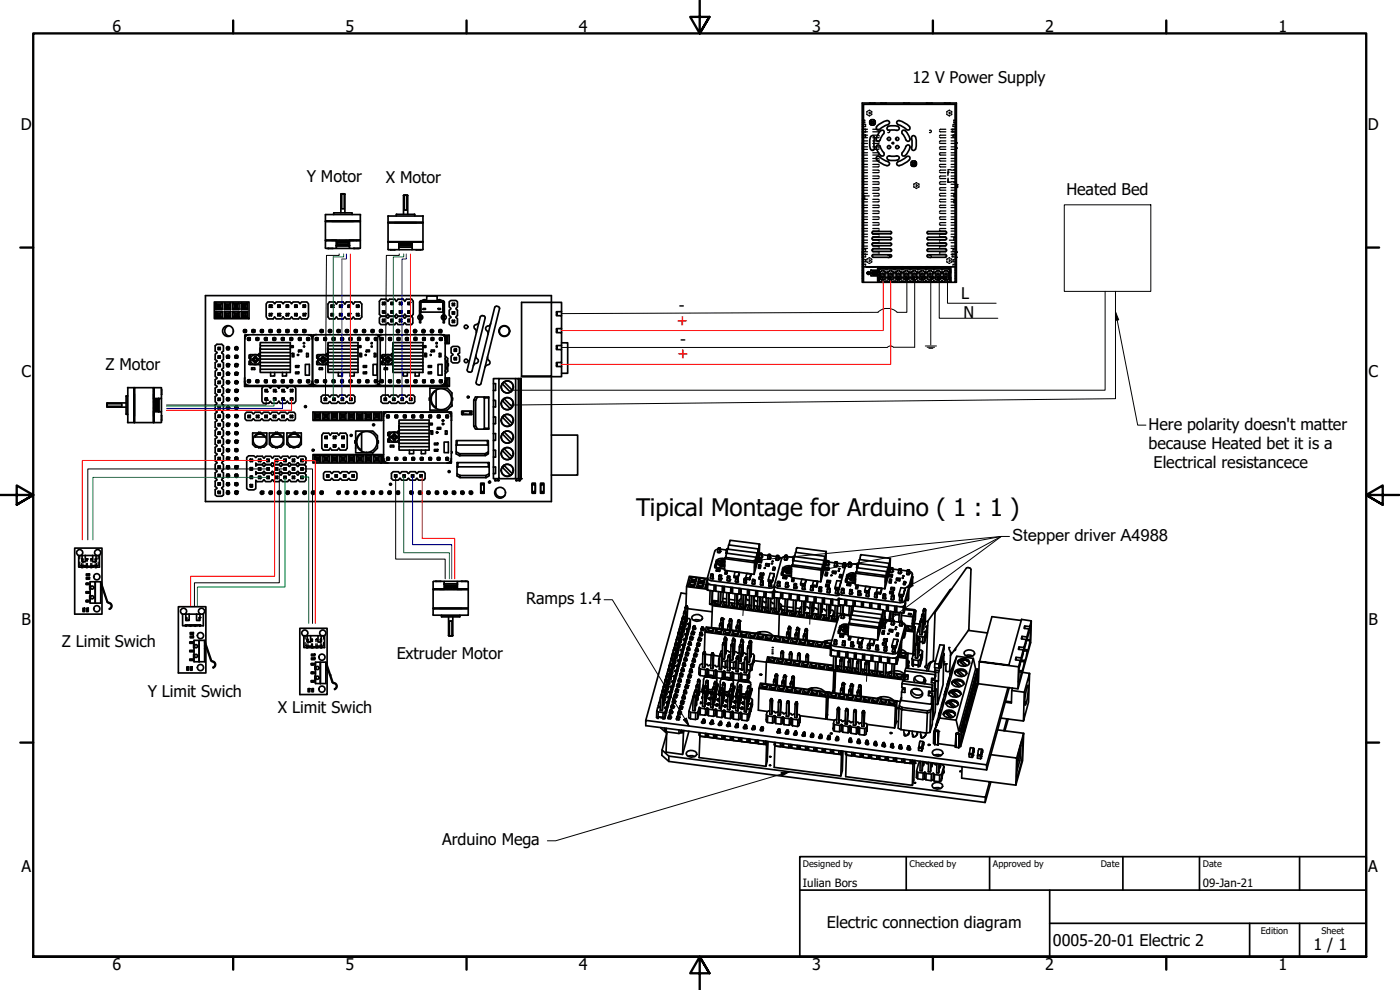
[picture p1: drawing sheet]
<svg xmlns="http://www.w3.org/2000/svg" width="420mm" height="297mm" viewBox="0 0 420 297" stroke-linecap="round" stroke-linejoin="round" font-family="sans-serif">
<defs><g id="words">
<text font-size="7.2" x="190.9" y="154.8">Tipical Montage for Arduino ( 1 : 1 )</text>
<text font-size="5" x="303.7" y="162.3">Stepper driver A4988</text>
<g font-size="4.8">
<text x="33.7" y="9.6">6</text>
<text x="103.7" y="9.6">5</text>
<text x="173.7" y="9.6">4</text>
<text x="243.7" y="9.6">3</text>
<text x="313.7" y="9.6">2</text>
<text x="383.7" y="9.6">1</text>
<text x="273.9" y="24.9">12 V Power Supply</text>
<text x="6.2" y="38.9">D</text>
<text x="410.5" y="38.9">D</text>
<text x="92.1" y="54.7">Y Motor</text>
<text x="115.8" y="55">X Motor</text>
<text x="320" y="58.4">Heated Bed</text>
<text x="288.5" y="89.6">L</text>
<text x="203.7" y="93.3">-</text>
<text x="289.2" y="95.4">N</text>
<text x="204.2" y="103.6">-</text>
<text x="6.4" y="113.1">C</text>
<text x="31.6" y="111.1">Z Motor</text>
<text x="410.7" y="113.1">C</text>
<text x="344.7" y="129">Here polarity doesn't matter</text>
<text x="344.7" y="134.7">because Heated bet it is a</text>
<text x="346.2" y="140.4">Electrical resistancece</text>
<text x="157.9" y="181.2">Ramps 1.4</text>
<text x="6.4" y="187.4">B</text>
<text x="410.7" y="187.4">B</text>
<text x="18.5" y="194">Z Limit Swich</text>
<text x="119.1" y="197.8">Extruder Motor</text>
<text x="44.3" y="209.2">Y Limit Swich</text>
<text x="83.4" y="213.9">X Limit Swich</text>
<text x="132.7" y="253.6">Arduino Mega</text>
<text x="6.4" y="261.7">A</text>
<text x="410.7" y="261.7">A</text>
<text x="248.1" y="278.4">Electric connection diagram</text>
<text x="316" y="283.8">0005-20-01 Electric 2</text>
<text x="394.2" y="285">1 / 1</text>
<text x="33.7" y="290.9">6</text>
<text x="103.7" y="290.9">5</text>
<text x="173.7" y="290.9">4</text>
<text x="243.7" y="290.9">3</text>
<text x="313.7" y="290.9">2</text>
<text x="383.7" y="290.9">1</text>
</g>
<g font-size="4.8" fill="#f00">
<text x="203.1" y="97.8">+</text>
<text x="203.3" y="107.8">+</text>
</g>
<g font-size="3.4">
<text x="241" y="266">Iulian Bors</text>
<text x="361" y="266">09-Jan-21</text>
</g>
<g font-size="2.7">
<text x="241" y="260.1">Designed by</text>
<text x="273" y="260.1">Checked by</text>
<text x="298" y="260.1">Approved by</text>
<text x="330.3" y="260">Date</text>
<text x="361" y="260">Date</text>
<text x="378.4" y="280.1">Edition</text>
<text x="396.6" y="280.1">Sheet</text>
</g>
</g></defs>
<!-- layer: Visible (ISO) -->
<g fill="none" stroke="#000" stroke-width=".51">
<path d="M259.1 31.3h27.5v53.4h-27.5zM261.1 36.2l.5 .6-.5 .5M261.3 36.1l.5 .5 .5-.5M261.3 37.5l.5-.6 .5 .6M261.3 37.4a.86 .86 0 0 1-.1-1.2 .86 .86 0 0 1 1.3 0 .86 .86 0 0 1-.2 1.2M261.3 37.4l.5 .2 .5-.2M262.6 36.2l-.5 .6 .5 .5M264.3 39.2a.6 .6 0 0 1 .9 0 .6 .6 0 0 1 0 .9M264.3 39.2l-.8 1.1-.6 1.3M266.2 36.2l-1.7 .7-1.4 1.1M266.2 36.2a.6 .6 0 0 1 .7 .4 .6 .6 0 0 1-.4 .8l-1.4 .6-1.1 .9a.59 .59 0 0 1-.9-.1 .59 .59 0 0 1 0-.8M266.6 37.9a3.8 3.8 0 0 1 3.2 .3l-.1 .7-.6 .2"/>
<path d="M266.6 37.9a.62 .62 0 0 0-.4 .8 .62 .62 0 0 0 .7 .4h2.2M269.5 37.4l1.4 .6 1.2 .9a.6 .6 0 0 0 .8 0 .6 .6 0 0 0 0-.9M269.8 36.2l1.7 .7 1.4 1.1M269.9 36.2a.6 .6 0 0 0-.8 .4 .6 .6 0 0 0 .5 .8M271.7 39.2a.6 .6 0 0 0-.9 0 .6 .6 0 0 0 0 .9M271.7 39.2a4 4 0 0 1 1.3 2.9l-.6 .3-.5-.5M102.3 58.3h1.2M102.3 58.3h.3M102.3 58.3v5.6M102.6 58.3h.7M102.6 58.3v4.4h.7v-4.4M103.3 58.3h.2"/>
<path d="M103.5 58.3v5.6M121.1 58.7h1.3M121.1 58.7h.2M121.1 58.7v5.6M121.3 58.7h.8M121.3 58.7v4.3h.8v-4.3M122.1 58.7h.3M122.4 58.7v5.6M261.2 41.2a4.8 4.8 0 0 0 .3 3.9l.7-.1 .2-.6M261.3 41.1a.6 .6 0 0 1 .7-.4 .6 .6 0 0 1 .4 .7M262.4 41.5l-.1 1.4 .1 1.5M262.9 44.2a3.8 3.8 0 0 0 1.9 2.6l.5-.3-.1-.7"/>
<path d="M263.1 47.9l1.4 1.1 1.7 .7M263.1 47.9a.6 .6 0 0 1 0-.9 .6 .6 0 0 1 .9 0l1.1 .9 1.4 .6M264.1 43.9a.6 .6 0 0 0-.7-.4 .6 .6 0 0 0-.4 .7M264.2 43.9l1 1.9M265.2 40.1l-1 1.9a.61 .61 0 0 1-.8 .4 .61 .61 0 0 1-.4-.7M266.5 48.5a.6 .6 0 0 1 .4 .8 .6 .6 0 0 1-.7 .4M266.6 48l1.4 .2 1.4-.2M266.9 46.8h2.2M267 46.8a.6 .6 0 0 0-.8 .4 .6 .6 0 0 0 .4 .8M269.1 46.8a.6 .6 0 0 1 .8 .4 .6 .6 0 0 1-.5 .8M269.6 48.5a.6 .6 0 0 0-.5 .8 .6 .6 0 0 0 .8 .4M270.8 40.1l1 1.9"/>
<path d="M271.8 43.9l-1 1.9M271.9 43.9a.6 .6 0 0 1 .8-.4 .6 .6 0 0 1 .4 .7 3.8 3.8 0 0 1-1.9 2.6l-.5-.3 .1-.7M272.9 47.9a.6 .6 0 0 0 0-.9 .6 .6 0 0 0-.8 0l-1.2 .9-1.4 .6M272.9 47.9l-1.4 1.1-1.7 .7M273.5 48.6l.5 .5-.5 .5M273.6 41.5l.1 1.4-.1 1.5M273.7 48.4l.5 .5 .5-.5M273.7 49.8l.5-.5 .5 .5M273.7 48.4a.86 .86 0 0 0 0 1.4M273.7 48.4a.86 .86 0 0 1 1.4 .7 .86 .86 0 0 1-1.4 .7M274.7 41.1a.6 .6 0 0 0-.7-.4 .6 .6 0 0 0-.4 .7M274.8 41.2a4.8 4.8 0 0 1-.3 3.9l-.7-.1-.2-.6"/>
<path d="M275 48.6l-.6 .5 .6 .5M287 55.4v.8M97.7 74.4l.1 .1h10.2l.1-.1M97.7 66.3h10.4zM97.7 72.2v2.2M97.7 72.1l3.2 .1zM97.7 72.1h10.4M97.7 66.4v5.7M98.4 74.5h1.3M99.6 72.1h4.3M99.6 66.4h6.6M100.1 64.4l.1-.5h5.4l.1 .5"/>
<path d="M100.9 74.4v-.6h4v.6M100.9 72.2v1.6M101 74.4l.1 .1M101 73.6l.1 .1M101 73.8h3.8M101.1 72.2l-.1 .1M101.2 72.9h3.4M101.6 72.7h.1M101.6 72.6h.1M101.9 72.1v.3h-.7v.9h3.4v-.9h-.7v-.3h2.3M102.1 72.7h.1M102.1 72.6h.1"/>
<path d="M102.1 72.6v.1M102.2 72.6v.1M102.2 72.7h-.1M102.6 72.7h.1M102.6 72.6h.1M102.6 72.6v.1M102.7 72.6v.1M102.7 72.7h.1M103.1 72.7h.1M103.1 72.6v.1M103.2 72.6h-.1M103.2 72.6h.1"/>
<path d="M103.3 72.6h.1M103.6 72.6v.1M103.7 72.6h-.1M103.7 72.6l-.1 .1M103.7 72.6v.1M104.1 72.7h.1M104.1 72.6v.1M104.1 72.6h.1M104.2 72.6h.1M104.2 72.6l-.1 .1M104.2 72.7h.1M104.8 72.2l.1 .1"/>
<path d="M104.9 72.1l3.2 .1zM104.9 72.2v1.6M104.9 74.4l-.1 .1M104.9 73.6l-.1 .1M106.1 74.5h1.3M108.1 66.4l-10.4 .1M108.1 64.4h-10.4v1.9M108.1 64.4l.1 .1M108.1 64.4v1.9M108.1 66.5v5.6M108.1 72.2v2.2M116.5 72.6h3.2z"/>
<path d="M116.5 72.6l.1 2.3M116.5 66.7h10.4zM116.5 64.9v1.8M116.5 72.6h10.4M116.5 66.8v5.7M116.5 64.8h10.4M116.6 64.8l-.1 .1M116.6 74.9h10.2M117.2 74.9v.1M117.2 75h1.3M118.4 72.6h1.4M118.4 66.8h6.6"/>
<path d="M118.5 74.9v.1M119 64.2l-.1 .6M119.1 64.3h5.3M119.7 74.8v-.6h4l-.1 .7M119.7 72.6v1.6M119.8 74.8l.1 .1M119.8 74.1h3.9M119.8 72.6h2.9M119.9 72.6l-.1 .1M120 73.3h3.4M120.4 73.1h.1M120.5 73.1h.1"/>
<path d="M120.7 72.6v.2h-.7v.8h3.4v-.8h-.7v-.2h.9M120.9 73.1h.1M120.9 72.9v.2M121 72.9v.2M121.4 72.9h.1M121.4 73.1h.1M121.4 72.9v.2M121.5 72.9l-.1 .2M121.9 73.1h.1M121.9 73.1l.1-.1v.1M122.4 73.1h.1M122.4 72.9v.1"/>
<path d="M122.4 72.9l.1 .2M122.4 73l.1 .1M122.6 73.1h-.1M122.9 72.9v.2M122.9 72.9h.1M122.9 73.1h.1M123 72.9v.2M123 73.1h.1M123.6 72.6h1.4M123.6 72.6l.1 1.6M123.7 72.6h3.2zM124.4 64.2l.1 .6"/>
<path d="M124.9 75h1.4M124.9 74.9v.1M126.3 74.9v.1M126.9 66.8l-10.4 .1M126.9 64.8l.1 .1M126.9 72.6l-.1 2.3M126.9 64.9v1.8M126.9 66.9v5.6M261.7 69.6l.3-.1h5.2l.4 .3-.4 .4h-5.2l-.3-.2zM261.7 71.4l.3-.2h5.2l.4 .4-.4 .3h-5.2l-.3-.1zM261.7 73.1l.3-.2h5.2l.4 .4-.4 .3h-5.2l-.3-.1zM262 74.7h5.3"/>
<path d="M262 77.2h5.3M262 77.1l-.3-.3 .3-.4h5.2l.4 .4-.4 .3M262 74.7l-.3 .4 .3 .3h5.2l.4-.3-.4-.4M278.5 69.5h5.2l.4 .3-.4 .4h-5.2M278.5 71.2h5.2l.4 .4-.4 .3h-5.2M278.5 72.9h5.2l.4 .4-.4 .3-5.2 .1M278.5 76.4h5.2l.4 .4-.4 .3M278.5 74.7h5.3M278.5 77.2h5.3M278.5 72.9l-.3 .4 .3 .3M278.5 71.2l-.3 .4 .3 .3M278.5 69.5l-.3 .3 .3 .4"/>
<path d="M278.5 74.7l-.3 .4 .3 .3M278.5 76.4l-.3 .4 .3 .3M283.7 74.7l.4 .4-.4 .3h-5.2M64.3 90.6h10.4v5h-10.4zM64.8 93.5l.5 .5v.9l-.5 .5zM64.8 90.9h1.9v1.9M64.8 93.5h1.9v1.9h-1.9M65.3 91.6l.4-.2 .4 .2M65.3 92.3h.9l.5 .5h-1.9zM65.3 92.3v-.9l-.5-.5v1.9M65.3 94.9h.9l.5 .5M65.3 91.7h.9"/>
<path d="M65.3 94h.9M65.3 91.4h.9M66.1 94.2l-.4-.2-.4 .2h.9M66.1 92l-.3 .3M66.1 94.6l-.3 .3M66.2 92.1l-.9-.1 .3 .3M66.2 94.6h-.9l.2 .3M66.2 94v.9M66.7 90.9l-.5 .5v.9M66.7 93.5l-.5 .5M67.3 92.8l.5-.5h.9l.5 .5zM67.3 93.5h1.9v1.9h-1.9z"/>
<path d="M67.3 93.5l.5 .5v.9M67.3 90.9l.5 .5h.9l.5-.5M67.8 91.6l.4-.2 .5 .2M67.8 94.9h.9M67.8 91.7h.9M67.8 94h.9M67.8 94.9l-.5 .5M67.8 91.4v.9M68.5 97.7a1.62 1.62 0 0 0-1 1.8 1.62 1.62 0 0 0 1.5 1.4M68.6 94.2l-.4-.2-.4 .2h.9M68.7 92l-.4 .3M68.7 94.6l-.3 .3"/>
<path d="M68.7 92.1l-.9-.1 .3 .3M68.7 94.6h-.9l.3 .3M68.7 91.4v.9M68.7 94v.9M68.7 94.9l.5 .5M69.2 90.9h-1.9v1.9M69.2 90.9v1.9M69.2 93.5l-.5 .5M69.8 92.8l.6-.5h.8l.6 .5zM69.8 90.9h2l-.6 .5h-.8zM69.8 93.5v1.9h2M69.8 90.9v1.9"/>
<path d="M70.3 94.6l.3 .3M70.3 92l.4 .3M70.3 91.6l.5-.2 .4 .2M70.4 94.9h.8M70.4 91.7h.8M70.4 92.1h.8M70.4 94.6h.8M70.4 94h.8M70.4 91.4v.9M70.4 94v.9M70.4 94.9l-.6 .5M71.2 94.2l-.4-.2-.4 .2h.8"/>
<path d="M71.2 92l-.3 .3M71.2 94.6l-.3 .3M71.2 91.4v.9M71.8 93.5v1.9l-.6-.5v-.9zM71.8 93.5h-2l.6 .5M71.8 90.9v1.9M72.4 93.5h1.9l-.5 .5h-.9zM72.4 90.9l.5 .5v.9l-.5 .5zM72.4 90.9h1.9l-.5 .5h-.9M72.4 93.5v1.9h1.9v-1.9M72.9 94.6l.3 .3M72.9 94.6h.8l-.2 .3"/>
<path d="M72.9 92.3h.9l.5 .5h-1.9M72.9 94v.9l-.5 .5M72.9 94.9h.9M73 92.2h.1M73 91.5h.1M73 94.1l.5-.1 .2 .2h-.8zM73 91.6h.7v.6h-.7zM73 91.7h.7M73 92.1h.7M73.2 99h.7v.6h-.7M73.2 99l.5 .1M73.2 99.6l.2-.2 .5 .2"/>
<path d="M73.2 99v.6M73.4 99.1v.3M73.7 99.1v.3M73.8 94v.9l.5 .5M73.8 91.4v.9M73.8 99a.48 .48 0 0 0-.8 .2 .48 .48 0 0 0 .6 .6 .48 .48 0 0 0 .3-.8M73.9 99l-.2 .1M74.3 90.9v1.9M75.8 99h.7v.6h-.7M75.8 99l.5 .1M75.8 99.6l.1-.2 .6 .2M75.8 99v.6"/>
<path d="M75.9 99.1v.3M76.3 99.1v.3M76.3 99a.48 .48 0 0 0-.7 .2 .48 .48 0 0 0 .6 .6 .48 .48 0 0 0 .2-.8M76.5 99l-.2 .1M78.3 99h.7v.6h-.7M78.3 99l.5 .1M78.3 99.6l.2-.2 .5 .2M78.3 99v.6M78.5 99.1v.3M78.8 99.1v.3M78.9 99a.48 .48 0 0 0-.8 .2 .48 .48 0 0 0 .6 .6 .48 .48 0 0 0 .2-.8M79 99l-.2 .1"/>
<path d="M80.3 90.6h1.7l.4 .6 .5-.6h1.6l.5 .6 .4-.6h1.7l.4 .6 .4-.6h1.7l.4 .6 .5-.6h1.6l.5 .6v3.8l-.5 .7h-1.6l-.5-.7-.4 .7h-1.7l-.4-.7-.4 .7h-1.7l-.4-.7-.5 .7h-1.6l-.5-.7-.4 .7h-1.7l-.4-.7v-3.8zM80.8 91.6h.7zM80.8 99l.5 .1M80.8 94.1h.7zM80.8 91.6v.6M80.8 94.1v.6M81 94.2v.3h.3v-.3M81 91.7v.3M81 99.1v.3M81 94.5l-.2 .2M81.3 99.1l.2-.1v.6zM81.3 99.4l-.5 .2"/>
<path d="M81.3 91.7l.2 .5v-.6v.6h-.7M81.3 94.5l.2 .2v-.6v.6h-.7M81.3 92l-.5 .2M81.5 99h-.7v.6h.7M83.4 99v.6h.7M83.4 91.6h.6M83.4 91.6v.6M83.4 94.1v.6M83.4 91.6l.2 .1M83.6 91.7h.3v.3h-.3zM83.6 92l-.2 .2h.6M83.6 94.2h.3"/>
<path d="M83.6 94.2v.3M83.6 99.1v.3M83.9 99.1l.2-.1v.6zM83.9 99.4l-.5 .2M83.9 94.5l-.5 .2M83.9 92l.1 .2M84 94.1v.6zM84 94.1h-.6l.2 .1M84 91.6v.6M84 94.1v.6h-.6M84 91.6l-.1 .1M84.1 99h-.7l.5 .1"/>
<path d="M85.9 99h.7v.6h-.7M85.9 99l.5 .1M85.9 99.6l.2-.2 .5 .2M85.9 91.6h.7zM85.9 91.6v.6l.2-.5M85.9 92.2h.7M85.9 94.1v.6M85.9 99v.6M86.1 94.5l.5 .2h-.7zM86.1 94.2l-.2-.1h.7v.6v-.6l-.2 .1M86.1 94.2v.3M86.1 99.1v.3"/>
<path d="M86.1 94.2h.3M86.1 92h.3M86.4 91.7l.2 .5M86.4 94.2v.3M86.4 99.1v.3M86.6 91.6v.6zM86.6 99l-.2 .1M88.5 94.1l.1 .1-.1 .5zM88.5 94.1h.6l-.5 .1M88.5 91.6v.6M88.5 99a.48 .48 0 0 1 .8 .2 .48 .48 0 0 1-.5 .6 .48 .48 0 0 1-.4-.6l.1-.2 .5 .1M88.6 91.7h.4v.3h-.4z"/>
<path d="M88.6 92l-.1 .2h.6l-.1-.2M88.6 91.7l-.1-.1h.6l-.1 .1M88.6 99.1v.3M89 99.1l.2-.1v.6zM89 99.4l-.5 .2M89 94.2v.3h-.4M89 94.5l.1 .2h-.6M89.1 91.6v.6zM89.1 94.1v.6zM89.2 99h-.7v.6h.7M91 99h.7v.6h-.7M91 99l.5 .1"/>
<path d="M91 99.6l.2-.2 .5 .2M91 91.6h.6M91 94.1v.6l.2-.2M91 91.6v.6M91 99v.6M91 91.6l.2 .1M91.2 94.2v.3h.3M91.2 94.2h.3M91.2 99.1v.3M91.2 92h.3M91.5 91.7h-.3l-.2 .5M91.5 99.1v.3"/>
<path d="M91.6 94.1v.6zM91.6 94.1h-.6l.2 .1M91.6 91.6v.6zM91.6 94.1v.6h-.6M91.6 91.6v.6h-.6M91.7 99l-.2 .1M96.3 99.6h.6M96.3 99h.6M96.5 99.1h.3v.3h-.3zM96.5 99.1l-.2-.1v.6l.2-.2M96.8 99.1l.1-.1v.6l-.1-.2M96.8 99a.48 .48 0 0 0-.8 .2 .48 .48 0 0 0 .5 .6 .48 .48 0 0 0 .4-.7"/>
<path d="M98.8 99.6h.6M98.8 99h.6M98.9 90.6h1.6l.5 .6 .4-.6h1.6l.5 .6 .4-.6h1.6l.5 .6 .5-.6h1.6l.5 .6v3.9l-.5 .6h-1.6l-.5-.6-.5 .6h-1.6l-.4-.6-.5 .6h-1.6l-.4-.6-.5 .6h-1.6l-.5-.6v-3.9zM99 99.1h.3v.3h-.3zM99 99.1l-.2-.1v.6l.2-.2M99.3 99.1l.1-.1v.6l-.1-.2M99.3 99a.48 .48 0 0 0-.7 0 .48 .48 0 0 0 .2 .7 .48 .48 0 0 0 .6-.1M99.4 91.6l.1 .5M99.4 91.6v.6M99.4 94.1v.6M99.4 91.6h.6M99.5 99.1v.5"/>
<path d="M99.5 94.6h.3M99.5 91.7h.3M99.5 94.6l-.1 .1M99.8 91.7l.2-.1v.6zM99.8 92.1l-.4 .1M99.8 94.3h-.3v.3M100 94.1v.6zM100 94.1l-.2 .2 .2 .4h-.6M100 94.1h-.6l.1 .2M100 91.6v.6h-.6M101.3 99.6h.7M101.3 99h.7"/>
<path d="M101.5 99.1l-.2-.1v.6l.2-.2M101.9 99.1l.1-.1v.6zM101.9 99.1h-.4v.3h.4M101.9 99a.48 .48 0 0 0-.8 .2 .48 .48 0 0 0 .5 .6 .48 .48 0 0 0 .4-.7M101.9 91.6v.6l.1-.1M101.9 94.1h.7M102 94.3h.4v.3h-.4zM102 94.3l-.1-.2v.6l.1-.1M102 92.1h.4M102.4 91.7l.2-.1v.6zM102.4 91.7h-.4v.4M102.4 94.6l.2 .1h-.7"/>
<path d="M102.6 94.1v.6zM102.6 91.6h-.7l.1 .1M102.6 91.6v.6h-.7M102.6 94.1l-.2 .2M103.9 99.6h.6M103.9 99h.6M104.1 99.1h.3v.3h-.3zM104.1 99.1l-.2-.1v.6l.2-.2M104.4 99.1l.1-.1v.6l-.1-.2M104.4 99a.48 .48 0 0 0-.8 .2 .48 .48 0 0 0 .6 .6 .48 .48 0 0 0 .3-.7M104.5 91.6h.6l-.2 .1zM104.5 91.6v.6"/>
<path d="M104.5 94.1v.6M104.6 91.7v.4h.3v-.4M104.6 94.6h.3M104.6 92.1l-.1 .1M104.9 94.3h-.3v.3M104.9 92.1l.2 .1h-.6M105.1 94.1v.6l-.2-.1zM105.1 91.6v.6zM105.1 94.1v.6h-.6l.1-.1M105.1 94.1h-.6l.1 .2M106.4 99.6h.7M106.4 99h.7"/>
<path d="M106.6 99.1h.3v.3h-.3zM106.6 99.1l-.2-.1v.6l.2-.2M106.9 99.1l.2-.1v.6l-.2-.2M107 94.1h.6M107 91.6v.6l.1-.1M107 94.1v.6M107 94.1l.1 .2M107 99a.48 .48 0 0 0-.7 .2 .48 .48 0 0 0 .5 .6 .48 .48 0 0 0 .3-.7M107.1 94.3h.3v.3h-.3zM107.1 94.6l-.1 .1h.6l-.2-.1M107.1 91.7v.4h.3M107.1 91.7h.3"/>
<path d="M107.6 91.6v.6zM107.6 91.6l-.2 .1 .2 .5h-.6M107.6 91.6h-.6l.1 .1M107.6 94.1v.6M107.6 94.1l-.2 .2M109 99h.6M109.2 99.1h.3v.3h-.3zM109.2 99.1l-.2-.1v.6l.2-.2M109.5 99.4l.1 .2h-.6M109.6 99a.48 .48 0 0 0-.8 .2 .48 .48 0 0 0 .6 .6 .48 .48 0 0 0 .2-.8M109.6 99v.6M109.6 99l-.1 .1"/>
<path d="M111.5 99.6h.6M111.5 99h.6M111.7 99.1h.3v.3h-.3zM111.7 99.1l-.2-.1v.6l.2-.2M112 99.1l.1-.1v.6l-.1-.2M112.1 99a.48 .48 0 0 0-.8 .2 .48 .48 0 0 0 .6 .6 .48 .48 0 0 0 .3-.8M114 99.6h.7M114 99h.7M114.2 99.1h.4v.3h-.4zM114.2 99.1l-.2-.1v.6l.2-.2M114.3 94.9h1.7l.3 .5h.2l.3-.5h1.7l.3 .5h.3l.3-.5h1.6l.3 .5h.3l.3-.5h1.7l.3 .5v1.5l-.3 .5h-1.7l-.3-.5h-.3l-.3 .5h-1.6l-.3-.5h-.3l-.3 .5h-1.7l-.3-.5h-.2l-.3 .5h-1.7l-.4-.5v-1.5zM114.4 89.8h1.6l.4 .6 .5-.6h1.6l.4 .6 .5-.6h1.6l.5 .6 .5-.6h1.6l.4 .6v3.9l-.4 .6h-1.6l-.5-.6-.5 .6h-1.6l-.5-.6-.4 .6h-1.6l-.5-.6-.4 .6h-1.6l-.5-.6v-3.9z"/>
<path d="M114.6 99.1l.1-.1v.6l-.1-.2M114.6 99a.48 .48 0 0 0-.7 .2 .48 .48 0 0 0 .6 .6 .48 .48 0 0 0 .2-.8M114.8 90.7h.6l-.1 .2zM114.8 93.3l.2 .2-.2 .4zM114.8 95.8h.6l-.1 .2zM114.8 91.4h.6zM114.8 93.3h.6l-.4 .2M114.8 90.7v.7M114.8 95.8v.7M114.9 96.3l.5 .2h-.6zM114.9 96v.3M115 93.8l.4 .1h-.6"/>
<path d="M115 90.9v.3M115.3 96v.3M115.3 90.9v.3M115.3 93.5v.3M115.4 90.7v.7zM115.4 93.3v.6zM115.4 95.8v.7M117.3 95.8h.7l-.2 .2zM117.3 90.7v.7l.2-.2M117.3 93.3v.6M117.3 95.8v.7M117.5 96.3l.5 .2h-.7z"/>
<path d="M117.5 96v.3M117.5 90.9h.4v.3h-.4zM117.5 90.9l-.2-.2h.7l-.1 .2M117.5 93.5h.4M117.5 93.5v.3M117.8 96v.3M117.9 91.2l.1 .2v-.7v.7h-.7M117.9 93.8l-.6 .1M118 93.3v.6zM118 93.3v.6h-.7M118 93.3h-.7l.2 .2M118 95.8v.7"/>
<path d="M119.1 99.7l.2-.1 .5 .1zM119.1 99.1h.7M119.3 99.6v-.4h.3v.4M119.3 99.2l-.2-.1v.6M119.6 99.2l.2-.1v.6M119.9 93.3h.6v.6h-.6l.2-.1M119.9 95.8h.6l-.2 .2zM119.9 91.4h.6M119.9 90.7h.6v.7M119.9 93.3v.6M119.9 95.8v.7M119.9 93.3l.2 .2"/>
<path d="M120 96.3l.5 .2h-.6zM120 96v.3M120.1 93.5h.3v.3h-.3zM120.1 90.9h.3v.3h-.3zM120.1 90.9l-.2-.2v.7l.2-.2M120.3 96v.3M120.4 93.5l.1-.2v.6l-.1-.1M120.4 90.9l.1-.2v.7M120.4 91.2l.1 .2M120.5 95.8v.7M121.7 99.7l.2-.1 .4 .1zM121.7 99.1h.6"/>
<path d="M121.9 99.6v-.4h.3v.4M121.9 99.2l-.2-.1v.6M122.2 99.2l.1-.1v.6M122.4 95.8h.7l-.2 .2zM122.4 93.3h.7l-.2 .2zM122.4 90.7l.2 .2-.2 .5zM122.4 93.9h.7zM122.4 90.7h.7v.7v-.7l-.2 .2M122.4 93.3v.6M122.4 95.8v.7M122.6 96.3l.5 .2h-.7zM122.6 96v.3"/>
<path d="M122.6 91.2l.5 .2h-.7M122.6 90.9h.3v.3M122.6 93.5v.3M122.9 96v.3M122.9 93.5v.3M123.1 93.3v.6zM123.1 95.8v.7M124.2 99.1h.6M124.2 99.7h.6M124.4 99.2h.3v.4h-.3zM124.4 99.2l-.2-.1v.6l.2-.1M124.7 99.2l.1-.1v.6l-.1-.1"/>
<path d="M125.9 94.9h.7v.7h-.7M125.9 93.3h.3M125.9 94.5a.73 .73 0 0 0-.5 .7 .73 .73 0 0 0 .5 .7M126.2 94.5a.73 .73 0 0 1 .7 .7 .73 .73 0 0 1-.7 .7M126.3 90.7h6.6v2.9h-6.6zM126.4 90.2l6.7 .1 .2 .4v6.1h-.3v-6.2l-6.6-.1M126.4 90.2l-.5 .5v6.1h.3v-6.1l.2-.2M126.7 99.7l.2-.1 .5 .1zM126.7 99.1h.7M126.9 90.2h.1M126.9 90.2l.4-.3 .5 .3M126.9 99.6v-.4h.4v.4"/>
<path d="M126.9 99.2l-.2-.1v.6M127 92.6h.7v.2h-.7zM127 90.5v.2M127.3 99.2l.1-.1v.6M127.8 90.5v.2M127.9 90.2h.1M128 90.5v.2M128.1 88.8h3M128.2 88.9l-.2 1.3M129.3 99.1h.6M129.3 99.7h.6M129.5 99.2h.3v.4h-.3z"/>
<path d="M129.5 99.2l-.2-.1v.6l.2-.1M129.8 99.2l.1-.1v.6l-.1-.1M131.1 88.9l.1 1.3M131.2 90.5v.2M131.4 90.2h.1M131.4 90.2l.5-.3 .4 .3M131.4 90.5v.2M131.5 92.6h.7v.2h-.7zM131.8 99.1v.6h.7M131.8 99.1l.2 .1M131.8 99.1h.7M132 99.2h.3v.4h-.3z"/>
<path d="M132 99.6l-.2 .1a.48 .48 0 0 0 .8-.2 .48 .48 0 0 0-.4-.6 .48 .48 0 0 0-.5 .5l.1 .3M132.3 90.5v.2M132.3 99.2l.2-.1v.6l-.2-.1M132.4 90.2h.1M133 93.3h.3M133 94.5a.73 .73 0 0 0-.5 .7 .73 .73 0 0 0 .5 .7M133.3 94.5a.73 .73 0 0 1 .6 .7 .73 .73 0 0 1-.6 .7M133.3 94.9h-.6v.7h.6M134.8 90.5l.5-.3h1.5l.5 .3v1.6l-.5 .4 .5 .6v1.6l-.5 .3 .5 .6v1.6l-.5 .5h-1.5l-.5-.5v-1.6l.5-.4-.5-.5v-1.6l.5-.4-.5-.6zM135.8 96.1v.7h.6v-.7M135.8 96.1l.4 .2v.3h-.3v-.3M135.8 93.6v.6h.6v-.6"/>
<path d="M135.8 93.6l.4 .1v.3h-.3v-.3M135.8 91v.7h.6v-.7M135.8 91l.4 .2v.3h-.3v-.3M135.8 96.1h.6M135.8 93.6h.6M135.8 91h.6M135.9 96.6l-.1 .2M135.9 94l-.1 .2M135.9 91.5l-.1 .2M136.2 96.6l.2 .2M136.2 94l.2 .2M136.2 91.5l.2 .2"/>
<path d="M136.4 96.1l-.2 .2M136.4 93.6l-.2 .1M136.4 91l-.2 .2M142.6 98.7l.3 .5v.6M143.8 96.6l-.6 .7a.83 .83 0 0 0-.8 .4 .83 .83 0 0 0 .1 1M144.7 94.7l.5 .1M144.7 94.7l-.6 .3-3.9 16 .2 .4 .6 .3M145.2 94.8l.4 .6M145.6 95.4l-3.9 15.9M147.3 97.1a1.21 1.21 0 0 1-1.3 .9 .9 .9 0 0 0 .3 1.4l.2 .9M148.5 92.3l-5.6 22.4M149.1 91.9l-.6 .3"/>
<path d="M149.1 91.9l.7 .2 .1 .5-5.6 22.5-.3 .4-.7-.1M165.5 90.7h3v2.8h-1.5v1.2h1.5v3.9h-1.5v1.2h1.5v3.9h-1.5v1.2h1.5v3.9h-1.5v1.2h1.5v3h-12l9-.1zM165.5 90.7v-2h-103.8v61.8h103.8v-37.5M165.5 90.7h-9v22.2M167 93.7l.2 .1v.7h-.2M167 98.8l.2 .1v.7h-.2M168.5 93.5v1.2M168.5 98.6v1.2M259.1 84.7h-.3v-53.8h28.2v53.8h-.4M259.1 80.1h27.5M260 80.1h.1M260.1 80.1h.1"/>
<path d="M260.2 80.1h.1M260.5 80.1h.1M261 80.1h-.9M261 80.1h.1M261 80.1h.9M261.4 81.1h1.7v1.7h-1.7zM261.7 82.1h.5v.4M261.7 81.8v.3M261.7 82.1l.3 .3 .4 .1M261.9 80.1h.5M262.2 81.3v.5h-.5M262.4 81.3l.5 .5"/>
<path d="M262.4 81.3l-.4 .1-.3 .4M262.4 81.3v.5h.5M262.4 80.1h.1M262.5 80.1h.2M262.5 80.1h-.1M262.7 80.1h.1M262.8 80.1h.1M262.9 82.1l-.5 .4M262.9 81.8v.3M262.9 82.1h-.5v.4M262.9 80.1h-.1M263.4 80.3h22v1.5h-.5v-1.1h-21v1.1h-.5z"/>
<path d="M263.4 82.8v1.6h.5M263.4 83.3h.5v1.1M263.4 81.8v1M263.4 82.4h.5M263.4 82.8h.5M263.9 84.4v.2h21v-.2M263.9 81.8v1.5M264.7 83.1l.2-.1 .1 .9h-.3zM265.4 80.1h.3M265.7 80.1h.1M265.7 80.1h.4M266.1 80.1h.3"/>
<path d="M266.4 80.1h.2M266.6 80.1h.2M266.8 80.1h.2M266.9 83l.4 .1-.3 .6h.4l-.1 .2h-.5l.4-.6-.1-.2-.3 .1zM269.5 83a.36 .36 0 0 1 .4 .4 .36 .36 0 0 1-.5 .3h.4zM272 83l.1 .9-.1-.3h-.3zM272 83.1v.5h-.3zM273.6 80.1h.3M274.1 80.1h.3M274.1 83l.3 .1h-.3a.38 .38 0 0 1 .3 .4 .38 .38 0 0 1-.4 .4l.3-.2-.4-.3zM274.4 80.1h.2M274.6 80.1h.1"/>
<path d="M274.7 80.1h.3M276.6 83.2l.4-.2-.3 .4a.25 .25 0 0 1 .3 .2 .25 .25 0 0 1-.4 .2zM276.6 83.4l.3 .1-.2 .4zM279.1 83h.5l-.3 .9 .2-.8-.5 .1zM281.2 80.1h.2M281.4 83.1l.2-.1 .2 .2-.2 .2 .1 .4a.23 .23 0 0 1-.3 .1 .23 .23 0 0 1 0-.3zM281.4 80.1h.5M281.5 83.5l.2 .2-.1 .2zM281.5 83l.2 .2-.1 .2zM281.9 80.1h.2M283.5 83.2a.4 .4 0 0 1 .6 .3 .4 .4 0 0 1-.6 .4l.4-.3-.4-.2zM283.8 80.1h.4"/>
<path d="M284.2 80.1h.3M284.9 83.3h.5v1.1h-.5zM284.9 81.8v1.5M285.4 81.8v1.5M37.8 118.9v5.3M37.9 118.8h.5M37.9 118.8l-.1 .1M38.4 116.4v10.3M38.4 116.3h-.1M38.4 116.3h1.9M40.3 116.3v10.5zM40.3 116.4l.1 10.4"/>
<path d="M40.3 118.2v6.7M40.4 116.3h5.6M46.1 116.4v10.3M46.1 119.7v.9h.3v-.8h.8v3.5h-.8v-.8h-.3M46.1 118.2v1.5M46.2 116.3l-.1 3.3zM46.2 116.3l2.3 .1-.1 10.3M46.2 119.6h1.5M46.2 119.6l-.1 .1M46.9 119.8v3.5M47.6 119.6v3.9M48.5 119.7l-.8-.1v4h.6"/>
<path d="M48.5 117v1.3M64.6 103.7l.5-.4h1.4l.6 .4v1.6l-.6 .4 .6 .6v1.6l-.6 .4 .6 .5v1.6l-.6 .4 .6 .6v1.6l-.6 .3 .6 .6v1.6l-.6 .4 .6 .5v1.6l-.6 .4 .6 .6v1.6l-.6 .4 .6 .5v1.6l-.6 .4 .6 .6v1.6l-.6 .3 .6 .6v1.6l-.6 .4 .6 .5v1.6l-.6 .4 .6 .6v1.6l-.6 .4 .6 .5v1.6l-.6 .4 .6 .6v1.6l-.6 .3 .6 .6v1.6l-.6 .4 .6 .5v1.6l-.6 .4 .6 .6v1.6l-.6 .4 .6 .5v1.6l-.6 .4h-1.4l-.5-.4v-1.6l.5-.4-.5-.5v-1.6l.5-.4-.5-.6v-1.6l.5-.3-.5-.6v-1.6l.5-.4-.5-.5v-1.6l.5-.4-.5-.6v-1.6l.5-.4-.5-.5v-1.6l.5-.4-.5-.6v-1.6l.5-.3-.5-.6v-1.6l.5-.4-.5-.5v-1.6l.5-.4-.5-.6v-1.6l.5-.4-.5-.5v-1.6l.5-.4-.5-.6v-1.6l.5-.3-.5-.6v-1.6l.5-.4-.5-.5v-1.6l.5-.4-.5-.6v-1.6l.5-.4-.5-.5v-1.6l.5-.4-.5-.6zM65.5 115l.2-.1 .4 .1zM65.5 117h.6zM65.5 109.3h.6zM65.5 106.8h.6l-.1 .1M65.5 109.3v.7h.6v-.7M65.5 111.9h.6v.6l-.1-.2M65.5 119.5h.6M65.5 117v.6M65.5 112.5h.6M65.5 104.9h.6"/>
<path d="M65.5 104.3l.2 .1M65.5 114.4l.2 .1M65.7 117.4l.4 .2h-.6zM65.7 119.6l-.2-.1v.6M65.7 106.9h.3v.3h-.3zM65.7 112h.3v.3h-.3zM65.7 106.9l-.2-.1v.6M65.7 112l-.2-.1v.6M65.7 109.5v.3l.4 .2M65.7 117.1v.3M65.7 119.9l-.2 .2M65.7 107.2l-.2 .2"/>
<path d="M65.7 112.3l-.2 .2M65.7 109.8l-.2 .2M66 119.6l.1-.1v.6zM66 119.6h-.3v.3h.3M66 104.4l.1-.1v.6zM66 104.4h-.3v.3h.3M66 107.2l.1 .2h-.6M66 114.5h-.3v.4M66 109.5v.3M66 117.1v.3M66.1 114.4l-.1 .5M66.1 104.3h-.6v.6l.2-.2"/>
<path d="M66.1 114.4h-.6v.6M66.1 106.8v.6M66.1 114.4v.6M66.1 117v.6M66.1 111.9l-.1 .1M68.1 111.9h.6zM68.1 104.3h.6zM68.1 119.5h.6zM68.1 106.8h.6zM68.1 119.5l.4 .1M68.1 114.4h.6zM68.1 109.3v.7z"/>
<path d="M68.1 109.3h.6zM68.1 112.5v-.6h.6v.6M68.1 107.4v-.6h.6v.6M68.1 117h.6M68.1 114.4v.6M68.1 119.5v.6M68.1 114.4l.1 .1M68.1 110h.6M68.1 104.8a.48 .48 0 0 1 0-.7 .48 .48 0 0 1 .7 .1 .48 .48 0 0 1-.1 .7M68.1 104.9h.6M68.2 104.7l-.1 .2v-.6h.6v.6M68.2 117.4l-.1-.4v.6"/>
<path d="M68.2 107.2l.5 .2h-.6zM68.2 119.6v.3h.3M68.2 119.9l-.1 .2h.6M68.2 114.9l-.1 .1h.6M68.2 104.4v.3M68.2 106.9v.3M68.2 112v.3M68.2 117.1h.3M68.2 104.7h.3M68.2 109.5h.3M68.2 109.8h.3M68.5 117.1l.2-.1v.6z"/>
<path d="M68.5 114.5l.2-.1v.6zM68.5 119.6l.2-.1v.6zM68.5 117.4l-.4 .2h.6M68.5 109.5l.2-.2v.7zM68.5 112l.2 .5M68.5 114.5h-.3v.4h.3M68.5 112.3l-.4 .2h.6M68.5 104.7l.2 .2h-.6M68.5 104.4v.3M68.5 106.9v.3M70.6 104.3v.6zM70.6 114.4h.6z"/>
<path d="M70.6 109.3v.7M70.6 106.8h.6zM70.6 117v.6M70.6 119.5h.6zM70.6 115v-.6h.6v.6M70.6 112.5l.1-.2 .5 .2M70.6 106.8v.6zM70.6 119.5l.5 .1M70.6 104.3h.6zM70.6 117h.6M70.6 109.3h.6M70.6 115h.6"/>
<path d="M70.6 119.5v.6M70.6 117l.1 .1M70.6 104.9h.6M70.6 110h.6M70.6 107.4h.6M70.6 107.4a.48 .48 0 0 1 .2-.8 .48 .48 0 0 1 .6 .5 .48 .48 0 0 1-.7 .3M70.6 112.4a.48 .48 0 0 1 .1-.7 .48 .48 0 0 1 .7 .3 .48 .48 0 0 1-.5 .6l-.3-.2M70.6 109.9a.48 .48 0 0 1 .2-.8 .48 .48 0 0 1 .6 .5 .48 .48 0 0 1-.7 .3M70.6 104.8a.48 .48 0 0 1 .2-.8 .48 .48 0 0 1 .6 .5 .48 .48 0 0 1-.7 .4M70.7 112l-.1-.1h.6h-.6v.6h.6M70.7 119.9l.5 .2h-.6zM70.7 106.9l.5-.1v.6"/>
<path d="M70.7 114.5v.4M70.7 119.6v.3M70.7 104.7h.4M70.7 104.4h.4M70.7 107.2h.4M71.1 114.5l.1 .5M71.1 104.4l.1-.1v.6zM71.1 117.1l.1-.1v.6zM71.1 119.9l.1-.4v.6M71.1 109.5v.3h-.4M71.1 117.4l-.5 .2h.6M71.1 117.1h-.4v.3"/>
<path d="M71.1 114.9l-.5 .1M71.1 112.3l.1-.4v.6M71.1 112h-.4v.3M71.1 106.9l.1 .5M71.2 109.3l-.5 .2M71.2 109.3v.7l-.1-.2M73.4 114.4a1.3 1.3 0 0 0 1.3 1.3h17.8M73.5 113.4l-.1 2.5h61.5v-2.5h-1.3M73.5 115.1h.2M73.6 100.6l-.1 .4M73.7 101h-.2v14.4l.2 .2h.8M74.4 114.7a.48 .48 0 0 1 0-.7 .48 .48 0 0 1 .7 .1 .48 .48 0 0 1 0 .6l-.3-.2-.4 .2"/>
<path d="M74.4 101.4a.48 .48 0 0 0 0 .6 .48 .48 0 0 0 .6 0h-.6M74.4 114.7h.6M74.4 101.4h.6zM74.4 114.1h.7v.6h-.7M74.4 114.1l.4 .2M74.4 114.1v.6M74.5 100.4h-.8l-.2 .4M74.6 101.6h.2v.2h-.2zM74.6 101.6l-.2-.2v.6M74.6 114.3v.2M74.6 101.8l-.2 .2M74.7 106.5h.4v.9h-.4z"/>
<path d="M74.7 108.4h.4v.9h-.4zM74.8 114.3v.2M75 101.4v.6M75.1 109.3l3 .1M75.1 101.4v.6l-.3-.2M75.1 114.1l-.3 .2M75.1 101.4l-.3 .2M75.1 107.4v1M75.5 110.3h1v.6h-1zM75.9 108.1l.5 .5M76.3 107.7h-.7v.4h.7M76.4 108.2h.4"/>
<path d="M76.4 107.6l-.2 .2 .2 .4M76.4 107.6h.4M76.4 108.3v.6h.4v-.6M76.4 107.6v-.7h.4v.7M76.4 107.2l-.5 .5M76.8 107.2l.5 .5M76.8 107.6l.2 .1M76.9 114.1v.6M76.9 101.4a.49 .49 0 0 0 0 .6 .49 .49 0 0 0 .7 0h-.6l.2-.2M77 108.1l-.2 .1M77 107.7v.4M77 114.7h.5"/>
<path d="M77 114.1h.5M77 107.7h.6v.4h-.6M77 114.1l.2 .2-.2 .4zM77 114.1h.6l-.4 .2M77.2 114.5l.4 .2h-.6M77.3 108.1l-.5 .5M77.3 114.3v.2M77.5 101.4h-.5v.6M77.5 114.7v-.6l.1 .6M77.5 101.4v.6M77.6 101.4l-.4 .2v.2h.1v-.2M77.6 101.4v.6l-.3-.2"/>
<path d="M77.6 101.4h-.6l.2 .2M77.7 106.4v-.2l.2-.2 .2 .2-.1 .2M78 107.3h.1M78 108.5h.1M78.1 107.7a1.49 1.49 0 0 0-2.3-1.1 1.49 1.49 0 0 0 0 2.6 1.49 1.49 0 0 0 2.3-1.1M78.1 104.4v1M78.1 103.7h9.9v.6h-.9M78.1 104.8v1h9M78.1 109.8h9M78.1 106.4l-3 .1M78.1 106.8h9M78.1 107.7h9"/>
<path d="M78.1 108.8h9M78.1 110.8h9M79.1 115.9l-.5 .6v3.9l.5 .6h1.5l.6-.6 .4 .6h1.6l.5-.6 .4 .6h1.6l.5-.6 .5 .6h1.6l.5-.6v-3.9l-.5-.6M79.4 101.4a.48 .48 0 0 0 .1 .6 .48 .48 0 0 0 .6 0h-.6l.2-.2M79.4 114.1a.48 .48 0 0 0 .1 .6 .48 .48 0 0 0 .6 0M79.5 114.1h.6v.6M79.5 114.1l.2 .2-.2 .4zM79.5 114.1h.6l-.4 .2M79.5 114.7h.6M79.6 119.4v.7l.1-.2M79.6 116.9v.6M79.7 119.6h.3v.3h-.3z"/>
<path d="M79.7 119.6l-.1-.2h.6l-.2 .2M79.7 117h.3v.3h-.3zM79.7 117l-.1-.1h.6l-.2 .1M79.7 117.3l-.1 .2h.6l-.2-.2M79.7 114.5l.4 .2M79.9 114.3v.2M80 119.9l.2 .2v-.7v.7h-.6M80.1 102v-.6l-.4-.1-.2 .1v.6M80.1 101.4l-.4 .2v.2h.2v-.2M80.1 101.4v.6l-.2-.2M80.1 101.4h-.6l.2 .2M80.1 114.1v.6"/>
<path d="M80.2 116.9v.6M80.6 115.9l.6 .6 .4-.6M81.2 111.7v1.1h1.2v-1.1M82 101.4v.6M82 114.1v.6M82 114.7a.41 .41 0 0 0 .6 0 .41 .41 0 0 0 0-.6 .41 .41 0 0 0-.6 0l.2 .2-.2 .4M82 101.4h.6v.6M82 114.7v-.6h.7v.6M82 114.7h.7M82.1 119.4v.7h.6v-.7v.7l-.2-.2M82.1 116.9v.6M82.2 119.6h.3v.3h-.3z"/>
<path d="M82.2 119.6l-.1-.2h.6l-.2 .2M82.2 117h.3v.3h-.3zM82.2 117l-.1-.1h.6l-.2 .1M82.2 117.3l-.1 .2h.6l-.2-.2M82.2 101.8l-.2 .2h.7h-.7M82.2 114.5l.5 .2M82.2 119.9l-.1 .2M82.4 114.3v.2M82.7 101.4l-.5 .2v.2h.2v-.2M82.7 101.4v.6l-.3-.2M82.7 101.4h-.7l.2 .2M82.7 114.1l-.5 .2"/>
<path d="M82.7 116.9v.6M83.2 115.9l.5 .6 .4-.6M84.5 101.4v.6M84.5 114.1v.6M84.6 101.4h.6v.6M84.6 114.1h.6v.6h-.6zM84.6 101.4v.6M84.6 116.9v.6M84.6 119.4v.7M84.8 119.6h.3v.3h-.3zM84.8 119.6l-.2-.2h.7l-.2 .2M84.8 119.9l-.2 .2h.7l-.2-.2"/>
<path d="M84.8 117h.3v.3h-.3zM84.8 117l-.2-.1h.7l-.2 .1M84.8 117.3l-.2 .2h.7l-.2-.2M84.8 101.8l-.2 .2h.6h-.7M84.8 111.7v1.1h1.2v-1.1M84.8 114.5l.4 .2h-.7M85 114.3v.2M85.2 114.7l.1-.4-.5-.3-.2 .1 .2 .2-.2 .4M85.2 101.4l-.4 .2v.2h.2v-.2M85.2 101.4v.6l-.2-.2M85.2 101.4h-.6l.2 .2M85.2 114.1l-.4 .2"/>
<path d="M85.3 116.9v.6M85.3 119.4v.7M85.7 115.9l.5 .6 .5-.6M87.1 114h.6M87.1 114.7v-.6l.2 .2-.2 .4h.6M87.1 101.4v.6M87.1 101.4h.6v.6M87.1 114.1h.7v.6h-.7zM87.1 101.4v.6h.6M87.1 104.8h-9v-2h9v8.9h-9v-5.9M87.2 116.9v.6h.6v-.6M87.2 116.9v.6"/>
<path d="M87.2 119.4v.7M87.2 116.9h.6M87.3 119.6h.3v.3h-.3zM87.3 119.6l-.1-.2h.6l-.2 .2M87.3 119.9l-.1 .2h.6l-.2-.2M87.3 101.8l-.2 .2h.7M87.3 114.5l.5 .2M87.3 117h.3M87.3 117.3h.3M87.5 114.3v.2M87.6 117l.2-.1v.6zM87.7 106h.5v1h-.5z"/>
<path d="M87.7 114.1v.6M87.8 101.4l-.5 .2v.2h.2v-.2M87.8 101.4v.6l-.3-.2M87.8 101.4h-.7l.2 .2M87.8 114.1l-.5 .2M87.8 119.4v.7zM88.7 109.7h1v.5h-1zM88.7 111.6h1v.5h-1zM89.6 106.4l-.4 .1M89.6 105h1v.5h-1zM89.6 114.1a.48 .48 0 0 0 0 .6 .48 .48 0 0 0 .7 0M89.6 102h.7"/>
<path d="M89.7 101.4v.6M89.7 101.4h.5v.6M89.7 114.1h.5v.6M89.7 114.1h.6v.6h-.6M89.7 114.1l.2 .2-.2 .4M89.7 114.1v.6M89.9 101.8l-.2 .2h.6M89.9 114.5l.4 .2M90 114.3v.2M90.3 101.4l-.4 .2v.2h.1v-.2M90.3 101.4v.6l-.3-.2M90.3 101.4h-.6l.2 .2"/>
<path d="M90.3 114.1l-.4 .2M91.1 103h.3M91.6 109.3h1.2v3.3h-1.2zM92 106h.5v1h-.5zM92.1 101.4a.48 .48 0 0 0 .1 .6 .48 .48 0 0 0 .6 0h-.6l.2-.2M92.1 114.1a.48 .48 0 0 0 .1 .6 .48 .48 0 0 0 .6 0M92.4 114.5l.4 .2M92.5 115.6a1.24 1.24 0 0 0 1.2-1.2 1.3 1.3 0 0 0 1.3 1.3h17.8M92.6 114.3v.2M92.8 115.6h.7M92.8 100.4h.7l.3 .4M92.8 114.1h-.6l.2 .2-.2 .4"/>
<path d="M92.8 101.4h-.6v.6M92.8 101.4v.6M92.8 114.1v.6M92.8 114.1h-.6v.6h.6M92.8 101.4l-.4 .2v.2h.2v-.2M92.8 101.4v.6l-.2-.2M92.8 101.4h-.6l.2 .2M92.8 114.1l-.4 .2M93.5 115.6h.1M93.5 101h.3M93.6 100.6h.3M93.8 115.4l.2 .2h.8"/>
<path d="M93.8 114.4v.7h-.3M93.8 100.8v14.6M93.8 115.1h.2M93.8 115.4l-.3 .2M94 101h-.2v.7M94.7 114.1v.6M94.7 102h.7h-.7M94.7 101.4v.6M94.7 114.7h.6M94.7 114.1h.6M94.7 101.4h.6M94.7 114.1h.7v.6h-.7"/>
<path d="M94.7 114.1l.4 .2M94.7 101.4h.7M94.8 100.4h-.8l-.2 .4M94.9 101.6h.2v.2h-.2zM94.9 101.6l-.2-.2v.6M94.9 114.3v.2M94.9 101.8l-.2 .2M95 100.4a1.3 1.3 0 0 0-1.3 1.3 1.24 1.24 0 0 0-1.2-1.3h-17.8a1.24 1.24 0 0 0-1.2 1.3M95.1 106.5h.3v.9h-.3zM95.1 108.4h.3v.9h-.3zM95.1 100.4h17.7M95.1 114.3v.2"/>
<path d="M95.3 101.4v.6M95.4 114.1v.6l-.3-.2-.4 .2M95.4 109.3l3 .1M95.4 101.4v.6l-.3-.2M95.4 114.1l-.3 .2M95.4 101.4l-.3 .2M95.4 107.4v1M95.8 110.3h1v.6h-1zM96.2 108.1l.5 .5M96.4 119l.5-.5h1.6l.4 .5 .5-.5h1.6l.4 .5 .6-.5h1.6l.3 .5 .6-.5h1.6l.4 .5v1.5l-.4 .5h-1.6l-.4-.5-.5 .5h-1.6l-.4-.5-.6 .5h-1.6l-.3-.5-.6 .5h-1.6l-.5-.5zM96.6 107.7h-.7v.4h.7M96.6 108.1l.1 .1"/>
<path d="M96.6 107.7v.4M96.7 108.2h.5M96.7 107.6l-.1 .1M96.7 107.6h.5M96.7 108.3v.6h.5v-.6M96.7 107.6v-.7h.5v.7M96.7 107.2l-.5 .5M97.2 107.2l.4 .5M97.2 107.6l.1 .2-.1 .4M97.2 114.1v.6M97.3 101.4v.6M97.3 114.1a.41 .41 0 0 1 .6 0 .41 .41 0 0 1 0 .6 .41 .41 0 0 1-.6 0"/>
<path d="M97.3 107.7h.6v.4h-.6M97.3 114.1l.2 .2-.2 .4zM97.3 114.1h.6l-.4 .2M97.3 119.5l.6 .1M97.3 119.5h.7M97.3 119.5v.6M97.5 101.8l-.2 .2h.6h-.7M97.5 114.5l.4 .2h-.6M97.5 119.6v.3M97.6 108.1l-.4 .5M97.7 114.3v.2M97.9 119.6v.3"/>
<path d="M97.9 102l.1-.4-.5-.3-.2 .1v.6M97.9 101.4l-.4 .2v.2h.2v-.2M97.9 101.4v.6l-.2-.2M97.9 101.4h-.6l.2 .2M97.9 114.1v.6M98 119.5l-.1 .1M98 119.5v.6M98.1 106.4l-.1-.2 .2-.2 .2 .2-.1 .2M98.3 107.3h.1M98.3 108.5h.1M98.4 107.7a1.49 1.49 0 0 0-2.3-1.1 1.49 1.49 0 0 0 0 2.6 1.49 1.49 0 0 0 2.3-1.1M98.4 104.4v1"/>
<path d="M98.4 103.7h9.9v.6h-.9M98.4 104.8v1h9M98.4 109.8h9M98.4 106.4l-3 .1M98.4 106.8h9M98.4 107.7h9M98.4 108.8h9M98.4 110.8h9M99.8 101.4v.6M99.8 114.1v.6h.7M99.8 101.4h.6v.6M99.8 114.1a.41 .41 0 0 1 .6 0 .41 .41 0 0 1 0 .6 .41 .41 0 0 1-.6 0"/>
<path d="M99.8 114.1l.2 .2-.2 .4zM99.8 114.1h.7l-.5 .2M99.9 119.5l.2 .1M100 101.8l-.2 .2h.6h-.6M100 114.5l.5 .2M100.1 119.9l-.2 .2M100.2 114.3v.2M100.4 119.9l.1 .2M100.5 101.4l-.5 .2v.2h.2v-.2M100.5 101.4v.6l-.3-.2M100.5 101.4h-.7l.2 .2M100.5 114.1v.6"/>
<path d="M100.5 119.5h-.6v.6h.6M100.5 119.5l-.1 .4h-.3v-.3h.3M100.5 119.5v.6M101.5 111.7v1.1h1.2v-1.1M102.4 101.4v.6M102.4 101.4h.5M102.4 114.7v-.6h.6v.6M102.4 101.4l-.1 .6h.7M102.4 114.1l.2 .2-.2 .4M102.4 114.7h.6M102.4 119.5l.2 .1M102.6 101.8l-.2 .2h.6"/>
<path d="M102.6 114.5l.4 .2M102.6 119.9l-.2 .2M102.7 114.3v.2M102.9 119.9l.2 .2M103 101.4v.6M103 101.4l-.4 .2v.2h.1v-.2M103 101.4v.6l-.3-.2M103 101.4h-.6l.2 .2M103 114.1l-.4 .2M103.1 119.5h-.7v.6h.7M103.1 119.5l-.2 .4h-.3v-.3h.3M103.1 119.5v.6"/>
<path d="M104.8 101.4v.6M104.8 114.1v.6M104.9 114.7a.41 .41 0 0 0 .6 0 .41 .41 0 0 0 0-.6 .41 .41 0 0 0-.6 0l.2 .2-.2 .4M104.9 114.1h.6v.6h-.6zM105 119.5l.2 .1M105.1 101.8l-.2 .2h.6M105.1 111.7v1.1h1.2v-1.1M105.1 114.5l.4 .2M105.2 119.9l-.2 .2M105.3 114.3v.2M105.5 119.9l.1 .2M105.5 102v-.6h-.6v.6h.6"/>
<path d="M105.5 101.4l-.4 .2v.2h.2v-.2M105.5 101.4v.6l-.2-.2M105.5 101.4h-.6l.2 .2M105.5 114.1l-.4 .2M105.6 119.5h-.6v.6M105.6 119.5l-.1 .4h-.3v-.3h.3M105.6 119.5v.6M107.4 102h.7M107.4 114.7h.7M107.4 101.3h.7M107.4 114a.48 .48 0 0 1 .7 0 .48 .48 0 0 1 0 .7M107.4 114.7v-.6l.2 .2-.2 .4"/>
<path d="M107.4 102v-.6v.6M107.4 114.1h.7v.6h-.7zM107.4 104.8h-9v-2h9v8.9h-9v-5.9M107.6 101.8l-.2 .2h.7M107.6 114.5l.5 .2M107.8 114.3v.2M108 106h.5v1h-.5zM108.1 101.4v.6M108.1 101.4l-.5 .2v.2h.2v-.2M108.1 101.4v.6l-.3-.2M108.1 101.4h-.7l.2 .2M108.1 114.1l-.5 .2"/>
<path d="M109 109.7h1v.5h-1zM109 111.6h1v.5h-1zM109.9 105h1v.5h-1zM109.9 101.4a.49 .49 0 0 0 0 .6 .49 .49 0 0 0 .7 0h-.6l.2-.2M109.9 114.1v.6M109.9 106.4l-.3 .1M110 114.7h.6M110 114.1h.6M110 114.1h.6v.6h-.6M110 114.1l.2 .2-.2 .4M110 114.1v.6M110.2 114.5l.4 .2"/>
<path d="M110.4 114.3v.2M110.6 101.4h-.6v.6M110.6 101.4v.6M110.6 114.1v.6M110.6 101.4l-.4 .2v.2h.2v-.2M110.6 101.4v.6l-.2-.2M110.6 101.4h-.6l.2 .2M110.6 114.1l-.4 .2M111.4 103.1h.3M112 109.3h1.2v3.3h-1.2zM112.3 106h.5v1h-.5zM112.5 101.4a.48 .48 0 0 0 0 .6 .48 .48 0 0 0 .6 0h-.6l.2-.2"/>
<path d="M112.5 114.1v.6M112.5 114.7a.41 .41 0 0 0 .6 0 .41 .41 0 0 0 0-.6 .41 .41 0 0 0-.6 0l.2 .2-.2 .4M112.7 114.5l.5 .2M112.8 100.4a1.3 1.3 0 0 1 1.3 1.3v12.7M112.9 114.3v.2M113.1 100.4l.8 .2M113.1 102v-.6l-.4-.1-.2 .1v.6M113.2 114.1h-.7v.6h.7M113.2 101.4l-.5 .2v.2h.2v-.2M113.2 101.4v.6l-.3-.2M113.2 101.4h-.7l.2 .2M113.2 114.1l-.5 .2"/>
<path d="M113.2 114.1v.6M113.2 114.4a1.3 1.3 0 0 0 1.3 1.3M113.4 115.5l.9 .1M113.9 115.5l-.8 .1M114 114.4a1.24 1.24 0 0 1-1.2 1.2M114.2 114.7a.48 .48 0 0 1 0-.7 .48 .48 0 0 1 .7 .1 .48 .48 0 0 1 0 .6l-.3-.2-.4 .2M114.2 101.4a.48 .48 0 0 0 0 .6 .48 .48 0 0 0 .7 0h-.7M114.2 114.7h.6M114.2 114.1h.7v.6h-.7M114.2 114.1l.4 .2M114.2 114.1v.6M114.3 100.4l-.9 .2"/>
<path d="M114.4 119l.5-.5h1.6l.3 .5 .6-.5h1.6l.4 .5 .6-.5h1.5l.4 .5 .6-.5h1.6l.4 .5v1.5l-.4 .5h-1.6l-.4-.5-.6 .5h-1.5l-.4-.5-.6 .5h-1.6l-.4-.5-.5 .5h-1.6l-.5-.5zM114.4 101.6h.2v.2h-.2zM114.4 101.6l-.2-.2v.6M114.4 114.3v.2M114.4 101.8l-.2 .2M114.5 100.4a1.24 1.24 0 0 0-1.2 1.3v12.7M114.6 106.5h.3v.9h-.3zM114.6 108.4h.3v.9h-.3zM114.6 115.7h17.7M114.6 100.4h17.7M114.6 114.3v.2M114.9 101.4h-.7h.6v.6"/>
<path d="M114.9 109.3l3 .1M114.9 101.4v.6l-.3-.2M114.9 114.1l-.3 .2M114.9 101.4l-.3 .2M114.9 107.4v1M115.3 110.3h1v.6h-1zM115.3 119.5l.2 .1M115.5 119.9l-.2 .2M115.7 108.1l.5 .5M115.8 119.9l.2 .2M116 119.5h-.7v.6h.7M116 119.5l-.2 .4h-.3v-.3h.3"/>
<path d="M116 119.5v.6M116.1 107.7h-.7v.4h.7M116.1 108.1l.1 .1M116.1 107.7v.4M116.2 108.2h.5M116.2 107.6l-.1 .1M116.2 107.6h.5M116.2 108.3v.6h.4v-.6M116.2 107.6v-.7h.4v.7M116.2 107.2l-.5 .5M116.6 107.2l.5 .5M116.7 107.6l.1 .1"/>
<path d="M116.7 114.1v.6h.7l-.4-.2M116.7 101.4v.6M116.8 108.1l-.1 .1M116.8 107.7v.4M116.8 114.1a.41 .41 0 0 1 .6 0 .41 .41 0 0 1 0 .6 .41 .41 0 0 1-.6 0M116.8 101.4h.5l.1 .6M116.8 107.7h.6v.4h-.6M116.8 114.1l.2 .2-.2 .4zM116.8 114.1h.6l-.4 .2M116.8 101.4v.6M117 101.8l-.2 .2h.6h-.7M117.1 108.1l-.5 .5"/>
<path d="M117.2 114.3v.2M117.4 101.4l-.4 .2v.2h.2v-.2M117.4 101.4v.6l-.2-.2M117.4 101.4h-.6l.2 .2M117.4 114.1v.6M117.6 106.4l-.1-.2 .2-.2 .2 .2-.1 .2M117.8 107.3h.1M117.8 108.5h.1M117.9 119.5l.1 .1M117.9 107.7a1.49 1.49 0 0 0-2.3-1.1 1.49 1.49 0 0 0 0 2.6 1.49 1.49 0 0 0 2.3-1.1M117.9 104.4v1M117.9 103.7h9.9v.6h-.9"/>
<path d="M117.9 104.8v1h9M117.9 109.8h9M117.9 106.4l-3 .1M117.9 106.8h9M117.9 107.7h9M117.9 108.8h9M117.9 110.8h9M118 119.9l-.1 .2M118.4 119.9l.1 .2M118.5 119.5h-.6v.6h.6M118.5 119.5l-.1 .4h-.4v-.3h.4M118.5 119.5v.6"/>
<path d="M119.3 101.4v.6M119.3 114.1v.6M119.3 114.7h.6M119.3 101.4h.6v.6M119.3 114.1h.6v.6M119.3 114.1l.2 .2-.2 .4zM119.3 114.1h.7l-.5 .2M119.3 114.7h.7M119.5 101.8l-.2 .2h.6h-.6M119.5 114.5l.5 .2M119.7 114.3v.2M120 101.4l-.5 .2v.2h.2v-.2"/>
<path d="M120 101.4v.6l-.3-.2M120 101.4h-.7l.2 .2M120 114.1v.6M120.4 119.5l.2 .1M120.6 119.9l-.2 .2M120.9 119.9l.1 .2M121 119.5h-.6v.6h.6M121 119.5l-.1 .4h-.3v-.3h.3M121 111.7v1.1h1.2v-1.1M121 119.5v.6M121.8 101.4v.6M121.8 114.1v.6"/>
<path d="M121.9 114.7a.41 .41 0 0 0 .5 0 .41 .41 0 0 0 0-.6 .41 .41 0 0 0-.5 0l.1 .2-.1 .4M121.9 114.7v-.6h.6v.6M121.9 114.7h.6M122 101.8l-.1 .2h.6M122 114.5l.5 .2M122.2 114.3v.2M122.4 102v-.6h-.5v.6h.6M122.5 101.4l-.5 .2v.2h.2v-.2M122.5 101.4v.6l-.3-.2M122.5 101.4h-.6l.1 .2M122.5 114.1l-.5 .2M122.9 119.5l.2 .1"/>
<path d="M123.1 119.9l-.2 .2M123.4 119.9l.2 .2M123.6 119.5h-.7v.6h.7M123.6 119.5l-.2 .4h-.3v-.3h.3M123.6 119.5v.6M124.3 114.1a.49 .49 0 0 0 .1 .6 .49 .49 0 0 0 .6 0l-.4-.2M124.4 114.1h.6v.6h-.6zM124.4 101.4v.6M124.6 111.7v1.1h1.2v-1.1M124.8 114.3v.2M125 114.1h-.6l.2 .2-.2 .4M125 101.4v.6"/>
<path d="M125 114.1v.6M125 101.3a.48 .48 0 0 0-.7 .1 .48 .48 0 0 0 .1 .6 .48 .48 0 0 0 .6 0h-.6l.2-.2M125 101.4l-.4 .2v.2h.2v-.2M125 101.4v.6l-.2-.2M125 101.4h-.6l.2 .2M125 114.1l-.4 .2M126.9 101.4v.6M126.9 114.1v.6M126.9 101.4h.6M126.9 114.1h.6M126.9 114.1h.7v.6h-.7zM126.9 114.1l.2 .2-.2 .4"/>
<path d="M126.9 104.8h-9v-2h9v8.9h-9v-5.9M127.1 101.8l-.2 .2h.7h-.7M127.1 114.5l.5 .2h-.7M127.3 114.3v.2M127.5 106h.5v1h-.5zM127.5 101.4v.6M127.5 114.1v.6M127.6 101.4l-.5 .2v.2h.2v-.2M127.6 101.4v.6l-.3-.2M127.6 101.4h-.7l.2 .2M127.6 114.1l-.5 .2M128.5 109.7h1v.5h-1z"/>
<path d="M128.5 111.6h1v.5h-1zM129 119.4h-.2v.7h.2M129 116.4h5.2l1.4 1.5v3.8l-1.4 1.3h-5.2zM129.4 105h1v.5h-1zM129.4 114.1a.49 .49 0 0 0 0 .6 .49 .49 0 0 0 .7 0l-.4-.2M129.5 101.4v.6M129.5 101.4h.5l.1 .6M129.5 114.1h.5l.1 .6M129.5 114.1h.6v.6h-.6M129.5 114.1l.2 .2-.2 .4M129.5 114.1v.6M129.7 101.8l-.2 .2h.6h-.7"/>
<path d="M129.9 114.3v.2M130.1 101.4l-.4 .2v.2h.2v-.2M130.1 101.4v.6l-.2-.2M130.1 101.4h-.6l.2 .2M130.1 114.1l-.4 .2M130.2 117.7l.7-.5v5.2a3 3 0 0 1-.7-4.7zM130.9 103.1h.3M130.9 102.8h.2M131.4 109.3h1.3v3.3h-1.3zM131.8 106h.5v1h-.5zM132 101.4a.48 .48 0 0 0 0 .6 .48 .48 0 0 0 .6 0h-.6l.2-.2M132 114.1a.48 .48 0 0 0 0 .6 .48 .48 0 0 0 .6 0"/>
<path d="M132.2 114.5l.5 .2M132.3 100.4a1.3 1.3 0 0 1 1.3 1.3l.2-.1M132.4 114.3v.2M132.6 100.4h.7l.3 .4v14.3h-.3M132.6 115.6h.7M132.6 102v-.6l-.4-.1-.2 .1v.6M132.6 114.7l.1-.4-.5-.3-.2 .1 .2 .2-.2 .4M132.7 114.1h-.7v.6h.7M132.7 101.4l-.5 .2v.2h.2v-.2M132.7 101.4v.6l-.3-.2M132.7 101.4h-.7l.2 .2M132.7 114.1l-.5 .2"/>
<path d="M132.7 114.1v.6M133.3 115.6l.3-.5h.3l.5 .5M133.3 101h.3M133.4 100.6h1.4v2.5h-1.2M133.5 114.4a1.24 1.24 0 0 1-1.2 1.2M133.6 107.6l.5 1.1 .1 1.1-.6 1.6M133.6 113.7h.8v1.9h-1.1M133.6 114.3h.2v.7h-.2M133.6 102.3h.3l.5 .5h-.8M133.6 100.9h.8l-.5 .5h-.3M133.6 101.5h.2v.7h-.2M133.6 114.2h.3"/>
<path d="M133.6 114.5h.2M133.6 114.9h.2M133.6 106.8l.8 .8v3.8l-.8 .7M133.6 102h.2M133.7 101.5l.1 .1M133.9 101.4v.9M134.4 109.1h.2v.7h-.2M134.4 100.9v1.9M134.4 113.7l-.5 .5v.9M135.4 104.3l.5-.4h1.5l.5 .4v1.6l-.5 .4 .5 .6v1.5l-.5 .5h-1.5l-.5-.5v-1.5l.5-.4-.5-.6zM135.6 119.4h.2v.7h-.2M136.3 107.3v.6z"/>
<path d="M136.3 104.8h.7l-.2 .2zM136.3 104.8v.6h.7v-.6M136.3 107.3h.7M136.5 107.5h.3v.3h-.3M136.5 105v.3h.3v-.3M136.5 105.3l-.2 .1M136.8 107.8l.2 .1M136.8 105.3l.2 .1M137 107.3v.6h-.7M137 107.3l-.2 .2M141.7 111.3l-.6 .4M142.8 106.6l.2 .8 .5 .5 .1 .5-.3 .5a1.2 1.2 0 0 0-1.3 .9"/>
<path d="M142.9 114.8l.3 .6M143.3 119.1h-.6l-.5 1h.5M145.4 119.4h1.3v9.1h-1.3zM145.4 119.4v-.3h-2.1l-.6 1M145.4 119.1h1.3v.3M146.3 107a1.44 1.44 0 0 0 .7 1.4 .86 .86 0 0 1-1 1.2l-.5 .6M148.1 117.1v3h.6v2h-.6M148.1 115.1v2M149.7 113.6h5v30h-5zM149.7 113.6h-1.6v1.5h.6v2h-.6M151.3 119.6l2.4 2.5-.5 .6-2.5-2.5zM151.3 114.6l2.4 2.5-.5 .6-2.5-2.5z"/>
<path d="M154.7 113.6h.9v30l.4 .6h-1.1l.3-.6M155.6 113.6h.5M156.2 113.6l.1 30zM156.2 113.6l-.1 30M156.3 113.6h.1M156.3 113.6l.1 30zM156.4 113.6v30M167 109h.2v.7h-.2M167 103.9h.2v.7h-.2M168.5 102.9h1.9v9.1h-1.9M168.5 103.7v1.2M168.5 108.8v1.2"/>
<path d="M32.2 121.1v.8M32.2 121.1h4.4v.8h-4.4M32.2 122.2h5.6M32.2 120.9v1.3M32.2 120.9v.2M32.2 121.9v.3M32.2 120.9h5.6M37.8 124.2l.1 .1M37.9 124.3h.5M38.3 126.7l2 .1M40.3 126.7l5.7 .1M46.1 123.6l.1 3.2z"/>
<path d="M46.1 120.6v2.8M46.1 123.4v1.5M46.1 123.4l.1 .1M46.2 123.6h1.5M46.2 126.8h2.1M46.5 120.4h.1M46.5 120.9h.1M46.5 121.3h.1M46.5 121.8h.1M46.5 122.8h.1M46.5 121.2v.1M46.5 121.7v.1"/>
<path d="M46.5 122.2h.1M46.5 122.2v.1M46.5 122.7h.1M46.5 120.8h.1M46.5 122.7v.2M46.6 120.7h.1M46.6 120.2h-.1M46.6 120.3h-.1M46.6 120.2h.1M46.6 121.2l.1 .1M46.6 121.7l.1 .1M46.6 122.2l.1 .1"/>
<path d="M46.6 122.7l.1 .1M46.7 120.4h-.1M46.7 120.9h-.1M46.7 121.3h-.1M46.7 121.8h-.1M46.7 122.8l-.1 .1M46.7 122.2v.1M46.7 120.3h.1M46.7 120.8h.1M46.7 122.7v.2M48.5 124.7v1.4M48.5 123.4l-.1 .1"/>
<path d="M65.5 132.8l.2-.2 .4 .2zM65.5 122h.6M65.5 125.2v-.6h.6v.6M65.5 132.2h.6v.6M65.5 120.1h.6M65.5 122v.7M65.5 127.1v.6M65.5 129.7v.6M65.5 139.8v.6M65.5 122.7h.6M65.5 139.8h.6M65.5 137.9h.6"/>
<path d="M65.5 124.6l.2 .1M65.5 135.4h.6M65.5 134.7l.2 .2M65.5 137.3l.2 .1M65.5 139.8l.2 .1M65.7 125l.4 .2h-.6zM65.7 127.2h.3v.4h-.3zM65.7 134.9h.3v.3h-.3zM65.7 130.1l.4 .2h-.6zM65.7 130.1v-.3h.3v.3M65.7 132.6l-.2-.4v.6M65.7 127.6l-.2 .1h.6l-.1-.1"/>
<path d="M65.7 122.2v.3h.3M65.7 127.2l-.2-.1h.6l-.1 .1M65.7 129.8l-.2-.1h.6l-.1 .1M65.7 132.3h.3v.3M65.7 125v-.3h.3v.3M65.7 135.2l-.2 .2v-.7h.6v.7l-.1-.2M65.7 122.5l-.2 .2M65.7 137.7l-.2 .2M66 137.4h-.3v.3h.3M66 139.9h-.3v.4M66 122.2v.3M66.1 137.3v.6z"/>
<path d="M66.1 122v.7l-.1-.2M66.1 137.3h-.6v.6M66.1 127.1v.6M66.1 129.7v.6M66.1 124.6l-.1 .1M66.1 132.2l-.1 .1M66.1 134.7l-.1 .2M68.1 134.7h.6zM68.1 135.4v-.7h.6v.7M68.1 139.8h.6zM68.1 127.1h.6zM68.1 129.7h.6z"/>
<path d="M68.1 124.6h.6zM68.1 130.3v-.6h.6v.6M68.1 132.2h.6zM68.1 124.6h.6v.6M68.1 124.6v.6l.1-.2M68.1 122v.7M68.1 122h.6zM68.1 122l.4 .2M68.1 125.2h.6M68.1 137.3h.6M68.1 137.3a.48 .48 0 0 1 .8 .2 .48 .48 0 0 1-.6 .6 .48 .48 0 0 1-.2-.8M68.2 130.1l.5 .2h-.6z"/>
<path d="M68.2 137.7l.5 .2h-.6zM68.2 137.7l-.1-.4v.6M68.2 132.6l.5 .2h-.6zM68.2 132.6v-.3h.3v.3M68.2 135.2l.5 .2h-.6zM68.2 127.6l-.1 .1v-.6h.6v.6M68.2 132.3l-.1-.1v.6M68.2 137.4h.3M68.2 122.2v.3M68.2 124.7v.3M68.2 127.2v.4M68.2 129.8v.3"/>
<path d="M68.2 134.9v.3M68.2 139.9v.4M68.2 127.6h.3M68.5 122.2l.2-.2v.7zM68.5 137.7l.2-.4v.6M68.5 132.3l.2-.1v.6M68.5 122.5l-.4 .2h.6M68.5 127.6l.2 .1h-.6M68.5 124.7v.3h-.3M68.5 127.2v.4M68.5 129.8v.3M68.5 134.9v.3"/>
<path d="M68.5 139.9v.4M68.5 125l.2 .2M70.6 122v.7zM70.6 137.3h.6zM70.6 122h.6zM70.6 134.7h.6h-.6l.5 .2M70.6 129.7v.6zM70.6 132.2v.6zM70.6 127.1h.6zM70.6 139.8v.6zM70.6 129.7h.6zM70.6 134.7v.7l.1-.2"/>
<path d="M70.6 127.7v-.6h.6v.6M70.6 132.2h.6zM70.6 124.6v.6M70.6 124.6h.6zM70.6 125.2h.6M70.6 122.7h.6M70.6 132.8h.6M70.6 124.6l.1 .1M70.6 135.4h.6M70.6 134.7a.48 .48 0 0 1 .8 .3 .48 .48 0 0 1-.6 .5 .48 .48 0 0 1-.2-.8M70.7 137.3a.48 .48 0 0 1 .7 .2 .48 .48 0 0 1-.6 .6 .48 .48 0 0 1-.2-.8M70.7 139.8a.48 .48 0 0 1 .7 .4 .48 .48 0 0 1-.6 .5 .48 .48 0 0 1-.2-.8"/>
<path d="M70.7 127.6l.5 .1h-.6zM70.7 129.8h.4v.3h-.4M70.7 124.7h.4v.3h-.4zM70.7 139.9h.4v.4h-.4M70.7 137.7l.5 .2h-.6zM70.7 134.9v.3h.4M70.7 137.7l-.1-.4v.6M70.7 137.4h.4M70.7 132.3h.4M70.7 132.6h.4M70.7 127.2v.4M70.7 122.5h.4"/>
<path d="M70.7 125l-.1 .2M70.7 122.2h.4M71.1 134.9l.1-.2v.7zM71.1 122.2l.1-.2v.7zM71.1 132.3l.1-.1v.6zM71.1 129.8l.1-.1v.6M71.1 139.9l.1-.1h-.6h.6v.6M71.1 124.7l.1-.1v.6l-.1-.2M71.1 137.7l.1-.4v.6M71.1 130.1l.1 .2h-.6M71.1 127.2v.4M74 123.7h1.6l.3 .5 .6-.5h1.6l.4 .5 .6-.5h1.5l.4 .5 .6-.5h1.6l.4 .5 .5-.5h1.6l.4 .5 .6-.5h1.6l.3 .5v1.5l-.3 .5h-1.6l-.4-.5-.6 .5h-1.6l-.3-.5-.6 .5h-1.6l-.4-.5-.6 .5h-1.5l-.4-.5-.6 .5h-1.6l-.4-.5-.5 .5h-1.6l-.5-.5v-1.5z"/>
<path d="M74.4 124.6l.2 .2M74.6 125.1l-.2 .2M74.9 125.1l.2 .2M75.1 124.6h-.7v.7h.7M75.1 124.6l-.2 .5h-.3v-.3h.3M75.1 137.8v.7zM75.1 124.6v.7M75.1 138.5h.7M75.1 137.8h.7M75.2 138.3h.4M75.2 138h.4M75.8 137.8v.7l-.2-.2z"/>
<path d="M75.8 129.9h4.3v3.4l-.9 .9h-2.6l-.8-.9zM76.6 130.7a1.85 1.85 0 0 1 2.9 .4h-3.1zM76.8 139l.4 .4-.4 .4zM77 124.6l.2 .2M77.2 139.4h1.5l.4-.5 .6 .5h1.6l.4-.5 .5 .5h1.6l.4-.5 .6 .5h1.6l.3-.5 .6 .5h1.6l.4-.5 .6 .5h1.5l.4-.5v-1.5l-.4-.5h-1.5l-.4 .5-.6-.5h-1.6l-.4 .5-.5-.5h-1.6l-.4 .5-.6-.5h-1.6l-.3 .5-.6-.5h-1.6l-.6 .5-.4-.5h-1.5l-.4 .4-.6-.5h-1.6l-.6 .5v9.3l.6 .4h1.6l.6-.4v-2.5l.4 .4h1.5l.4-.5 .6 .5h1.6l.6-.5 .3 .5h1.6l.6-.5 .4 .5h1.6l.5-.5 .4 .5h1.6l.6-.5 .4 .5h1.5l.4-.5v-1.5l-.4-.5h-1.5l-.4 .5-.6-.5h-1.6l-.4 .5-.5-.5h-1.6l-.4 .5-.6-.5h-1.6l-.5 .5-.4-.5M77.2 139.4h1.5l.4 .5 .6-.5h1.6l.4 .5 .5-.5h1.6l.4 .5 .6-.5h1.6l.3 .5 .6-.5h1.6l.4 .5 .6-.5h1.5l.4 .5v1.6l-.4 .5h-1.5l-.4-.5-.6 .5h-1.6l-.4-.5-.5 .5h-1.6l-.4-.5-.6 .5h-1.6l-.5-.5-.4 .5M77.2 125.1l-.2 .2M77.5 125.1l.2 .2M77.6 129.9v-.2h.7v.2M77.6 137.8l.2 .2M77.6 134.2v.2h.7v-.2M77.7 124.6h-.7v.7h.7"/>
<path d="M77.7 124.6l-.2 .5h-.3v-.3h.3M77.7 124.6v.7M77.8 138.3l-.2 .2M78.1 138.3l.1 .2M78.2 137.8h-.6v.7h.6M78.2 137.8l-.1 .5h-.3v-.3h.3M78.2 137.8v.7M79.5 124.6l.2 .2M79.7 125.1l-.2 .2M80 125.1l.2 .2M80.1 137.8h.7v.7h-.7M80.1 137.8v.7"/>
<path d="M80.1 137.8l.2 .2M80.2 124.6h-.7v.7h.7M80.2 124.6l-.2 .5h-.3v-.3h.3M80.2 124.6v.7M80.3 138.3l-.2 .2M80.6 138.3l.2 .2M80.8 137.8l-.2 .5h-.3v-.3h.3M80.8 129.9h4.4v3.4l-.9 .9h-2.6l-.9-.9zM81.7 130.7a1.85 1.85 0 0 1 2.9 .4h-3.1zM82 124.6l.2 .2M82.2 125.1l-.2 .2M82.5 125.1l.2 .2"/>
<path d="M82.7 129.9v-.2h.6v.2M82.7 134.2v.2h.6v-.2M82.7 137.8l.2 .2M82.7 124.6h-.7v.7h.7M82.7 124.6l-.2 .5h-.3v-.3h.3M82.7 124.6v.7M82.9 138.3l-.2 .2M83.2 138.3l.1 .2M83.3 137.8h-.6v.7h.6M83.3 137.8l-.1 .5h-.3v-.3h.3M83.3 137.8v.7M84.6 125.3h.7"/>
<path d="M84.6 124.6l.2 .2M84.8 125.1l-.2 .2M85.1 125.1l.2 .2M85.2 137.8l.2 .2M85.3 124.6h-.7v.7M85.3 124.6l-.2 .5h-.3v-.3h.3M85.3 124.6v.7M85.4 138.3l-.2 .2M85.7 138.3l.2 .2M85.9 137.8h-.7v.7h.7M85.9 137.8l-.2 .5h-.3v-.3h.3M85.9 137.8v.7"/>
<path d="M86.1 129.9h4.3v3.4l-.8 .9h-2.6l-.9-.9zM87 130.7l.4-.2a1.84 1.84 0 0 1 2.5 .6h-3.2zM87.1 124.6l.2 .2M87.3 125.1l-.2 .2M87.6 125.1l.2 .2M87.8 137.8l.1 .2M87.8 124.6h-.7v.7h.7M87.8 124.6l-.2 .5h-.3v-.3h.3M87.8 124.6v.7M87.9 134.2v.2h.7v-.2M87.9 129.9v-.2h.7v.2M87.9 138.3l-.1 .2"/>
<path d="M88.3 138.3l.1 .2M88.4 137.8h-.6v.7h.6M88.4 137.8l-.1 .5h-.4v-.3h.4M88.4 137.8v.7M90.3 137.8l.2 .2M90.5 138.3l-.2 .2M90.8 138.3l.1 .2M90.9 137.8h-.6v.7h.6M90.9 137.8l-.1 .5h-.3v-.3h.3M90.9 137.8v.7M93.9 136.4h20.6v2.5h-20.6zM93.9 123.6h20.6v2.6h-20.6z"/>
<path d="M94.4 136.7h1.9v1.9h-1.9zM94.4 136.7l.5 .5v.9l-.5 .5M94.4 123.9h1.8v1.9h-1.8zM94.4 123.9l.4 .5M94.8 124.4v.9l-.4 .5M94.8 124.7h1M94.8 125.1h1M94.8 125.3h1M94.8 124.4h1M94.9 138.1h.9l.5 .5M94.9 137.8h.9M94.9 137.5h.9"/>
<path d="M95.1 137.2l-.3 .1M95.1 124.4l-.3 .2M95.3 124.4l.4 .3M95.4 137.2l.3 .3M95.7 137.8l-.4 .3-.5-.2M95.7 125l-.4 .3-.5-.2M95.8 124.4v.9l.4 .5M95.8 137.2v.9M96.2 123.9l-.4 .5M96.3 136.7l-.5 .5h-.9M96.9 136.7h1.9v1.9h-1.9zM96.9 136.7l.5 .5h.9l.5-.5"/>
<path d="M96.9 123.9l.4 .5M97 130h1.7l.4 .6 .5-.6h1.6l.5 .6 .4-.6h1.7l.4 .6v3.9l-.4 .6h-1.7l-.4-.6-.5 .6h-1.6l-.5-.6-.4 .6h-1.7l-.4-.6v-3.9zM97.3 120.1l.2-.2 .5 .2zM97.3 125.3l-.4 .5h1.8l-.4-.5M97.3 124.7h1M97.3 125.1h1M97.3 125.3h1M97.3 124.4h1M97.3 124.4v.9M97.4 138.1h.9l.5 .5M97.4 137.8h.9M97.4 138.1l-.5 .5"/>
<path d="M97.4 137.2v.9M97.4 137.5h.9M97.5 130.9h.7l-.2 .2zM97.5 133.5v.6zM97.5 130.9v.7l.5-.2M97.5 133.5h.7M97.6 137.2l-.2 .1M97.7 124.4l-.3 .2M97.7 133.7h.3v.3h-.3M97.7 131.1v.3M97.9 124.4l.3 .3M97.9 137.2l.3 .3"/>
<path d="M98 131.1l.2 .5h-.7M98 134l.2 .1h-.7M98.1 124.6v.1M98.1 125.1h.1M98.2 133.5v.6zM98.2 130.9v.7zM98.2 133.5l-.2 .2M98.2 137.8l-.4 .3-.4-.2M98.2 125l-.4 .3-.4-.2M98.3 124.4v.9M98.3 137.2v.9M98.7 123.9h-1.8v1.9"/>
<path d="M98.7 123.9v1.9M98.7 123.9l-.4 .5M99.4 136.7h1.9v1.9h-1.9zM99.4 123.9h1.9l-.5 .5h-.9zM99.4 136.7l.5 .5h.9l.5-.5M99.4 123.9v1.9h1.9v-1.9M99.9 124.4v.9l-.5 .5M99.9 124.7h.9M99.9 125.3h.9M99.9 138.1h.9l.5 .5M99.9 137.8h.9M99.9 138.1l-.5 .5"/>
<path d="M99.9 137.2v.9M99.9 137.5h.9M100.1 133.5h.6M100.1 130.9v.7h.6h-.6M100.1 130.9l.1 .5M100.1 134.1h.6zM100.1 130.9h.6v.7v-.7l-.2 .2M100.1 133.5l.1 .2 .5-.2M100.1 133.5v.6M100.1 137.2l-.2 .2M100.2 124.4l-.3 .2M100.2 131.1h.3"/>
<path d="M100.2 133.7v.3M100.4 124.4l.3 .3M100.4 137.2l.3 .3M100.5 131.1v.3M100.5 133.7v.3M100.7 133.5v.6zM100.7 137.8l-.4 .3-.4-.2M100.7 125l-.4 .3-.4-.2h.9M100.8 124.4v.9l.5 .5M100.8 137.2v.9M102 136.7h1.9v1.9h-1.9zM102 136.7l.5 .5h.9"/>
<path d="M102 123.9h1.8v1.9h-1.8zM102 123.9l.4 .5v.9M102.4 124.7h1M102.4 125.3h1M102.4 124.4h1M102.4 125.3l-.4 .5M102.5 137.8h.9M102.5 137.2v.9M102.5 137.5h.9M102.6 130.9v.7M102.6 133.5h.7M102.6 130.9h.7"/>
<path d="M102.7 137.2l-.3 .2M102.7 124.4l-.3 .2M102.7 133.7h.4v.3h-.4zM102.7 131.4l.6 .2h-.7M102.7 133.7l-.1-.2v.6l.1-.1M102.7 131.1h.4M102.9 124.4l.4 .3M103 137.2l.3 .3M103.1 134l.2 .1h-.7M103.1 124.5v.2M103.1 125.1v.2M103.3 130.9v.7z"/>
<path d="M103.3 133.5v.6zM103.3 130.9l-.2 .5M103.3 133.5l-.2 .2M103.3 137.8l-.4 .3-.5-.2M103.3 125l-.4 .3-.5-.2h1M103.4 138.1h-.9l-.5 .5M103.8 123.9l-.4 .5v.9l.4 .5M103.9 136.7l-.5 .5v.9l.5 .5M104.5 136.7h1.9v1.9h-1.9zM104.5 136.7l.5 .5h.9l.5-.5M104.5 123.9h1.9v1.9h-1.9zM104.5 123.9l.5 .5"/>
<path d="M105 124.4v.9l-.5 .5M105 120.1h.6M105 124.7h.9M105 125.3h.9M105 124.4h.9M105 137.8h.9M105 138.1h.9M105 138.1l-.5 .5M105 137.2v.9M105 137.5h.9M105.2 137.2l-.2 .2M105.3 124.4l-.4 .3"/>
<path d="M105.5 124.4l.3 .3M105.5 137.2l.3 .3M105.8 137.8l-.4 .3-.4-.3M105.8 125l-.4 .3-.5-.2h1M105.9 138.1l.5 .5M105.9 124.4v.9M105.9 137.2v.9M105.9 125.3l.5 .5M106.4 123.9l-.5 .5M106.7 129.3h5.2l1.4 1.4v3.8l-1.4 1.4h-5.2zM106.7 132.3h-.2v.7h.2M106.8 134.4v.1"/>
<path d="M107.1 136.7h1.9v1.9h-1.9zM107.1 136.7l.5 .5h.9l.5-.5M107.1 123.9l.4 .5M107.5 125.3h1l.4 .5h-1.8zM107.5 124.4v.9M107.5 124.4h1M107.5 137.8l.5 .3 .4-.3M107.6 138.1h.9l.5 .5M107.6 137.8h.9M107.6 137.2v.9M107.6 138.1l-.5 .5M107.6 137.5h.9"/>
<path d="M107.8 124.4v.3M107.8 125.1v.2M107.8 137.2l-.3 .2M107.9 124.4l-.4 .3h1M107.9 130.5l.6-.5v5.2a3.1 3.1 0 0 1-.6-4.7zM108.1 124.4l.3 .3M108.1 137.2l.3 .3M108.4 125l-.4 .3-.5-.3 1 .1M108.5 124.4v.9M108.5 137.2v.9M108.9 123.9h-1.8v1.9M108.9 123.9v1.9"/>
<path d="M108.9 123.9l-.4 .5M109.6 136.7h1.9v1.9h-1.9zM109.6 136.7l.5 .5h.9l.5-.5M109.6 123.9l.4 .5v.9l-.4 .5zM109.6 123.9h1.8v1.9h-1.8M110 125.3h1M110 124.4h1M110.1 125h.9l-.5 .3zM110.1 137.8l.4 .3 .5-.3h-.9M110.1 138.1h.9l.5 .5M110.1 138.1l-.5 .5M110.1 137.2v.9"/>
<path d="M110.1 137.5h.9M110.4 124.4v.2l.3-.2M110.4 137.2l-.3 .3M110.4 124.4l-.3 .3h.9l-.4-.3M110.7 137.2l.3 .3M111 137.2v.9M111.4 123.9l-.4 .5v.9l.4 .5M112.1 136.7h1.9v1.9h-1.9zM112.1 138.6l.5-.5h.9l.5 .5M112.1 136.7l.5 .5v.9M112.1 123.9h1.9l-.5 .5h-.9zM112.1 123.9v1.9h1.9v-1.9"/>
<path d="M112.6 124.4v.9l-.5 .5M112.6 125.3h.9l.5 .5M112.6 137.2h.9M112.7 124.6h.7v.6h-.7zM112.7 125.1h.7M112.7 125.2h.1M112.7 138h.1M112.8 137.3h.6v.7h-.6zM112.8 137.8h.6M112.8 137.5h.6M113.1 124.6l.3 .1h-.7M113.3 132.3h.2v.7h-.2"/>
<path d="M113.4 125.2h.1M113.4 137.9v.1M113.5 124.4v.9M113.5 137.2v.9M114 136.7l-.5 .5M115.1 136.4h-.2v2.5h20.5v-.5M115.1 126.2l-.1-2.6h20.5l-.1 2.6M115.1 125v13.6l.3 .3h.7M115.1 138.4h.3M115.2 137.6a1.24 1.24 0 0 0 1.2 1.3M115.4 124.2h-.3v.8M116.1 137.3h.6v.7h-.6"/>
<path d="M116.1 137.3l.4 .2M116.1 138l.2-.2 .4 .2M116.1 137.3v.7M116.1 124.6h.6M116.1 125.3h.7zM116.1 138h.7M116.1 137.3h.7M116.1 137.3v.6M116.1 123.7h-.7l-.3 .5M116.3 124.8h.2v.3h-.2zM116.3 124.8l-.2-.2v.7M116.3 137.5v.3"/>
<path d="M116.3 125.1l-.2 .2M116.4 129.8h.4v.9h-.4zM116.4 131.7h.4v.9h-.4zM116.4 123.7h17.8M116.4 123.6a1.3 1.3 0 0 0-1.3 1.3M116.5 137.5v.3M116.7 124.6v.7l-.2-.2M116.7 137.3l-.2 .2M116.7 124.6l-.2 .2M116.7 124.6h-.6v.6M116.7 124.6v.6M116.8 137.3v.7"/>
<path d="M116.8 132.6h3M116.8 130.7v1M117.2 133.6h1v.5h-1zM117.6 131.4l.5 .4M118 130.9h-.7v.5h.7M118 130.9v.5M118 130.9a.41 .41 0 0 1 .6-.1 .41 .41 0 0 1 0 .7 .41 .41 0 0 1-.6-.1M118.1 131.5v.7h.5v-.7M118.1 130.5v-.3h.5v.3M118.1 130.5v.4M118.1 130.4l-.5 .5M118.6 130.4l.4 .5"/>
<path d="M118.6 130.5v.4M118.6 130.9h.7v.5h-.7M118.6 137.3l.2 .2-.2 .5zM118.6 137.3h.7l-.5 .2M118.6 125.3v-.7v.7h.7M118.6 137.3v.7h.7l-.5-.2M118.7 137.9h.6M118.7 137.3h.6v.7M118.7 124.6h.6M118.8 125.1l-.2 .2h.7M119 131.4l-.4 .4M119.1 137.5v.3"/>
<path d="M119.3 124.6l-.5 .2v.3h.3v-.3M119.3 124.6v.7l-.2-.2M119.3 124.6h-.7l.2 .2M119.3 137.3v.6M119.3 124.6v.6M119.5 129.7l-.1-.3 .3-.1v.4l-2.9 .1M119.7 130.5h.1M119.7 131.7h.1M119.8 127.6v1M119.8 127h9.9v.5h-.9M119.8 128v1h9M119.8 130h9"/>
<path d="M119.8 131h9M119.8 132h9M119.8 133h9M119.8 134h9M119.8 130.9a1.49 1.49 0 0 0-2.3-1 1.49 1.49 0 0 0 0 2.5 1.49 1.49 0 0 0 2.3-1M121.2 137.3l.1 .2-.1 .5zM121.2 137.3h.6l-.5 .2M121.2 138h.6M121.2 125.3v-.7v.7h.6M121.2 137.3v.7M121.2 137.3h.6M121.2 124.6h.6"/>
<path d="M121.3 125.1l-.1 .2h.6M121.3 137.8l.5 .2M121.6 137.5v.3M121.8 124.6l-.5 .2v.3h.3v-.3M121.8 124.6v.7l-.2-.2M121.8 124.6h-.6l.1 .2M121.8 137.3v.7M121.8 124.6v.6M121.8 137.3v.6M122.9 135.1v1h1.2v-1M123.7 138v-.7h.6v.7M123.7 137.3l.2 .2-.2 .5z"/>
<path d="M123.7 138h.6M123.7 125.3v-.7v.7h.7M123.7 138h.7M123.8 137.3h.5M123.8 124.6h.5M123.9 125.1l-.2 .2h.6M123.9 137.8l.4 .2M124.1 137.5v.3M124.3 124.6l-.4 .2v.3h.2v-.3M124.3 124.6v.7l-.2-.2M124.3 124.6h-.6l.2 .2M124.3 137.3l-.4 .2"/>
<path d="M124.3 124.6v.6M124.3 137.3v.6M126.2 137.3h.7v.7h-.7zM126.2 137.3l.2 .2-.2 .5M126.2 125.3v-.7l.1 .7h.6M126.2 137.3v.7M126.3 138h.6M126.3 124.6h.6M126.3 137.3h.6M126.4 125.1l-.2 .2h.7M126.4 135.1v1h1.3v-1M126.4 137.8l.5 .2"/>
<path d="M126.7 137.5v.3M126.9 124.6l-.5 .2v.3h.3v-.3M126.9 124.6v.7l-.2-.2M126.9 124.6h-.7l.2 .2M126.9 137.3l-.5 .2M126.9 124.6v.6M126.9 137.3v.6M128.8 137.3h.6v.7h-.6zM128.8 137.3l.2 .2-.2 .5M128.8 128h-9v-2h9v9.1h-9v-6.1M128.8 124.6v.7M129 125.1l-.2 .2h.6h-.6"/>
<path d="M129 137.8l.4 .2M129.2 137.5v.3M129.3 129.3h.6v1h-.6zM129.4 124.6l-.4 .2v.3h.2v-.3M129.4 124.6v.7l-.2-.2M129.4 124.6h-.6l.2 .2M129.4 137.3l-.4 .2M129.4 124.6h-.6v.6M129.4 124.6v.6M130.4 133h1v.5h-1zM130.4 134.9h1v.5h-1zM131.3 128.3h1v.5h-1z"/>
<path d="M131.3 137.3h.7v.7h-.7M131.3 124.6v.7h.7h-.7l.2-.2M131.3 137.3l.2 .2-.2 .5M131.3 137.3v.7M131.4 137.3h.6M131.5 137.8l.5 .2h-.7M131.8 137.5v.3M132 124.6l-.5 .2v.3h.3v-.3M132 124.6v.7l-.2-.2M132 124.6h-.7l.2 .2M132 137.3l-.5 .2M132 124.6h-.6v.6"/>
<path d="M132 124.6v.6M132 137.3v.6M132.7 126.2h.4M133.3 132.6h1.3v3.2h-1.3zM133.7 129.3h.5v1h-.5zM133.9 124.6v.7h.6h-.6l.1-.2M133.9 137.3l.1 .2-.1 .5h.6M134 137.8l.5 .2M134.2 123.7a1.24 1.24 0 0 1 1.2 1.2M134.3 137.5v.3M134.4 123.7h.7l.3 .3v14.4h-.2M134.5 137.3h-.6v.7h.6"/>
<path d="M134.5 124.6l-.5 .2v.3h.3v-.3M134.5 124.6v.7l-.2-.2M134.5 124.6h-.6l.1 .2M134.5 137.3l-.5 .2M134.5 137.3v.7M134.5 124.6h-.6v.6M134.5 137.3h-.6v.6M134.5 124.6v.6M134.5 137.3v.6M135.2 124.2h.2M135.4 137.6a1.24 1.24 0 0 1-1.2 1.3M135.4 138.6l-.3 .3h-.7"/>
<path d="M135.5 135.4l.2 .3-.2 .3M135.7 121.5l-.1 .4-.3 .1M136.9 133.5h9.4M136.9 133.5v2.1M137.2 132.2h-.3v1.3M137.2 133.5v-1.3h9.1v1.3M137.4 138.8h9.2v1.3h-9.2zM137.4 138.8h-.2v1.3M137.9 136.1h7.7l.1 .6h-7.8zM137.9 136.1l-1-.5v.6l1 .5M138.8 123.4h-.2v1h.2M138.8 124.4h2.6"/>
<path d="M139.1 123.4h2v.9h-2zM141.4 123.4h-2.6v1M141.4 123.4h.2v1h-.2zM142.2 120.1v7.8M142.2 127.9l.5 .9h.6M142.7 120.1v7.7l.6 1h2.1v-.3M142.7 127.8l-.5 .1M145.6 136.1l1-.5v.6l-.9 .5M146.3 132.2h.3v1.3h-.3M146.6 138.8h.2v1.3M146.6 133.5v2.1M146.7 128.5v.3h-1.3"/>
<path d="M148.1 122.1v3h.6v2h-.6v3M148.1 130.1h.6v2h-.6v3h.6v2h-.6v3M148.1 120.1v2M148.1 125.1v2M148.1 130.1v2M148.1 135.1v2M151.3 124.6l2.4 2.4-.5 .6-2.5-2.5zM151.3 139.6l2.4 2.5-.5 .5-2.5-2.4zM151.3 129.6l2.4 2.5-.5 .5-2.5-2.4zM151.3 134.6l2.4 2.5-.5 .6-2.5-2.5zM165.5 130.5h7.9v12h-7.9M65.5 147.4l.2 .2-.2 .5z"/>
<path d="M65.5 142.4h.6zM65.5 142.4v.6h.6v-.6M65.5 147.4h.6v.7M65.5 148.1h.6M65.5 144.9v.6M65.5 144.9h.6M65.5 144.9l.2 .1M65.7 145h.3v.3h-.3zM65.7 140.3l.4 .1h-.6zM65.7 142.5v.3l.4 .2M65.7 147.6h.3v.3h-.3M65.7 145.3l-.2 .2"/>
<path d="M65.7 142.8l-.2 .2M66 140.3l.1-.5v.6M66 142.5v.3M66 145.3l.1 .2M66 147.9l.1 .2M66.1 144.9v.6h-.6M66.1 144.9l-.1 .1M66.1 147.4l-.1 .2M68.1 144.9v.6zM68.1 147.4h.6zM68.1 140.4v-.6h.6v.6M68.1 147.4h.6"/>
<path d="M68.1 142.4v.6zM68.1 148.1l.1-.2 .5 .2M68.1 142.4h.6zM68.1 148.1h.6M68.1 147.4v.7M68.2 144.9h.5M68.2 147.4h.4M68.2 140.3l.5 .1h-.6zM68.2 145h.3v.3h-.3M68.2 147.6v.3M68.2 142.8h.3M68.5 145l.2-.1h-.6h.6v.6"/>
<path d="M68.5 142.8l.2 .2h-.6M68.5 145.3l.2 .2h-.6M68.5 142.5v.3M68.5 147.6v.3M68.7 142.4a.48 .48 0 0 0-.8 .3 .48 .48 0 0 0 .7 .5 .48 .48 0 0 0 .1-.8M68.7 142.4l-.5 .1M68.7 142.4v.6M68.7 147.4v.7M68.7 144.9a.48 .48 0 0 1 .1 .7 .48 .48 0 0 1-.7 0 .48 .48 0 0 1 0-.6M68.7 147.5a.48 .48 0 0 1 .1 .7 .48 .48 0 0 1-.7 0 .48 .48 0 0 1 0-.7M70.6 143v-.6h.6v.6M70.6 142.4h.6z"/>
<path d="M70.6 144.9v.6M70.6 144.9h.6zM70.6 148.1h.6M70.6 145.5h.6M70.6 144.9l.1 .1M70.7 142.4a.48 .48 0 0 1 .7 .3 .48 .48 0 0 1-.6 .5 .48 .48 0 0 1-.2-.8M70.7 144.9h.5M70.7 147.4a.48 .48 0 0 1 .7 .4 .48 .48 0 0 1-.6 .5 .48 .48 0 0 1-.2-.8M70.7 145h.4v.3h-.4zM70.7 147.6v.3h.4M70.7 142.5v.3M70.7 147.9l-.1 .2"/>
<path d="M70.7 145.3l-.1 .2M71.1 142.5l.1 .5M71.1 142.8l-.5 .2h.6M71.1 147.6l.1-.2v.7zM71.1 147.6l-.5-.2h.6h-.6v.7M71.1 140.3l.1 .1h-.6M71.1 145l.1-.1v.6l-.1-.2M71.2 144.9a.48 .48 0 0 1 .1 .7 .48 .48 0 0 1-.7 .1 .48 .48 0 0 1 0-.7M75.1 142.9h.7l-.2 .2zM75.1 145.4v.7zM75.1 140.3v.7M75.1 142.9v.7"/>
<path d="M75.1 145.4h.7M75.1 140.3h.7M75.1 140.3l.1 .2M75.2 140.5h.4v.3h-.4zM75.2 143.1v.3h.4M75.2 143.4l-.1 .2h.7M75.2 145.9l.6 .2h-.7M75.2 140.8l-.1 .2M75.2 145.6h.4M75.6 140.8l.2 .2h-.7M75.6 140.5l.2-.2v.7M75.6 145.9l.2-.5v.7"/>
<path d="M75.8 142.9v.7l-.2-.5M76.8 141.5l.4 .5-.4 .4zM77.2 142h1.5l.4 .5 .6-.5h1.6M77.2 142h1.5l.4-.5 .6 .5h1.6M77.6 142.9h.6zM77.6 142.9v.7h.6M77.6 140.4l.2 .1M77.8 143.1v.3h.3v-.3M77.8 143.4l-.2 .2M77.8 140.8l-.2 .2M78.1 143.4l.1 .2M78.1 140.8l.1 .2"/>
<path d="M78.2 140.4h-.6v.6h.6M78.2 140.4l-.1 .4h-.3v-.3h.3M78.2 140.4v.6M78.2 142.9v.7M78.5 147.4h.6l-.2 .2zM78.5 147.4v.7M78.6 147.6v.3h.3v-.3M78.6 147.9l-.1 .2M78.9 147.5a.48 .48 0 0 0-.7 .1 .48 .48 0 0 0 .1 .7 .48 .48 0 0 0 .7-.2M78.9 147.9l.2 .2h-.6M79.1 147.4v.7M80.1 142.9l.2 .2"/>
<path d="M80.1 140.4l.2 .1M80.3 143.4l-.2 .2M80.3 140.8l-.2 .2M80.6 143.4l.2 .2M80.6 140.8l.2 .2M80.8 142.9h-.7v.7h.7M80.8 142.9l-.2 .5h-.3v-.3h.3M80.8 140.4h-.7v.6h.7M80.8 140.4l-.2 .4h-.3v-.3h.3M80.8 140.4v.6M80.8 142.9v.7M81 147.4h.7"/>
<path d="M81.2 147.6h.3v.3h-.3zM81.2 147.6l-.2-.2v.7l.2-.2M81.5 147.5a.48 .48 0 0 0-.7 .1 .48 .48 0 0 0 .1 .7 .48 .48 0 0 0 .7-.2h-.6M81.5 147.6l.2-.2v.7l-.2-.2M81.7 147.8v.1M82.7 142.9l.2 .2M82.7 140.4l.2 .1M82.9 143.4l-.2 .2M82.9 140.8l-.2 .2M83.2 143.4l.1 .2M83.2 140.8l.1 .2M83.3 142.9h-.6v.7h.6"/>
<path d="M83.3 142.9l-.1 .5h-.3v-.3h.3M83.3 140.4h-.6v.6h.6M83.3 140.4l-.1 .4h-.3v-.3h.3M83.3 140.4v.6M83.3 142.9v.7M83.6 147.4h.6M83.7 147.6h.3v.3h-.3zM83.7 147.6l-.1-.2v.7l.1-.2M84 147.5a.48 .48 0 0 0-.7 .1 .48 .48 0 0 0 .2 .7 .48 .48 0 0 0 .6-.2h-.5M84 147.6l.2-.2v.7l-.2-.2M84.2 147.7v.3M85.2 142.9l.2 .2"/>
<path d="M85.2 140.4l.2 .1M85.4 143.4l-.2 .2M85.4 140.8l-.2 .2M85.7 143.1l.2-.2v.7zM85.7 143.1h-.3v.3h.3M85.7 140.8l.2 .2M85.9 142.9h-.7v.7h.7M85.9 140.4h-.7v.6h.7M85.9 140.4l-.2 .4h-.3v-.3h.3M85.9 140.4v.6M86.1 147.4h.6M86.2 147.6h.4v.3h-.4z"/>
<path d="M86.2 147.6l-.1-.2v.7l.1-.2M86.5 147.5a.48 .48 0 0 0-.6 .1 .48 .48 0 0 0 .1 .7 .48 .48 0 0 0 .7-.2M86.6 147.6l.1-.2v.7l-.1-.2M86.7 147.7v.3l-.6 .1M87.8 142.9l.1 .2M87.8 140.4l.1 .1M87.9 143.4l-.1 .2M87.9 140.8l-.1 .2M88.3 143.4l.1 .2M88.3 140.8l.1 .2M88.4 142.9h-.6v.7h.6M88.4 142.9l-.1 .5h-.4v-.3h.4"/>
<path d="M88.4 140.4h-.6v.6h.6M88.4 140.4l-.1 .4h-.4v-.3h.4M88.4 140.4v.6M88.4 142.9v.7M88.6 147.4h.7M88.6 148.1h.7M88.8 147.6h.3v.3h-.3zM88.8 147.6l-.2-.2v.7l.2-.2M89.1 147.5a.48 .48 0 0 0-.8 .2 .48 .48 0 0 0 .5 .6 .48 .48 0 0 0 .4-.6M89.1 147.6l.2-.2v.7l-.2-.2M90.3 142.9l.2 .2M90.3 140.4l.2 .1"/>
<path d="M90.5 143.4l-.2 .2M90.5 140.8l-.2 .2M90.8 143.4l.1 .2M90.8 140.8l.1 .2M90.9 142.9h-.6v.7h.6M90.9 142.9l-.1 .5h-.3v-.3h.3M90.9 140.4h-.6v.6h.6M90.9 140.4l-.1 .4h-.3v-.3h.3M90.9 140.4v.6M90.9 142.9v.7M91.2 147.4h.6M91.2 148.1h.6"/>
<path d="M91.3 147.6l-.1-.2v.7l.1-.2M91.6 147.5a.48 .48 0 0 0-.7 .2 .48 .48 0 0 0 .5 .6 .48 .48 0 0 0 .4-.7M91.6 147.6l.2-.2v.7zM91.6 147.6h-.3v.3h.3M93.7 147.4h.7M93.7 148.1h.7M93.9 147.6h.3v.3h-.3zM93.9 147.6l-.2-.2v.7l.2-.2M94.2 147.6l.2-.2v.7l-.2-.2M94.2 147.5a.48 .48 0 0 0-.7 .2 .48 .48 0 0 0 .5 .6 .48 .48 0 0 0 .4-.7M96.3 147.4h.6M96.3 148.1h.6"/>
<path d="M96.4 147.6h.3v.3h-.3zM96.4 147.6l-.1-.2v.7l.1-.2M96.7 147.6l.2-.2v.7l-.2-.2M96.8 147.5a.48 .48 0 0 0-.8 .2 .48 .48 0 0 0 .6 .6 .48 .48 0 0 0 .3-.7M97.5 141.5h1.6l.4 .5 .6-.5h1.6l.3 .5 .6-.5h1.6l.4 .5 .6-.5h1.5l.4 .5v1.6l-.4 .5h-1.5l-.4-.5-.6 .5h-1.6l-.4-.5-.5 .5h-1.6l-.4-.5-.6 .5h-1.6l-.4-.5v-1.6zM98 142.5l.2 .2M98.2 143l-.2 .1M98.5 143l.2 .1M98.7 142.5h-.7v.6h.7M98.7 142.5l-.2 .5h-.3v-.3h.3M98.7 142.5v.6M100.6 142.5l.1 .2"/>
<path d="M100.7 143l-.1 .1M101 143l.2 .1M101.2 142.5h-.6v.6h.6M101.2 142.5l-.2 .5h-.3v-.3h.3M101.2 142.5v.6M101.4 147.4h.6l-.1 .2zM101.4 147.4v.7l.1-.2M101.5 147.6v.3h.4v-.3M101.8 147.5a.48 .48 0 0 0-.6 .1 .48 .48 0 0 0 .1 .7 .48 .48 0 0 0 .7-.2M102 147.6v.4l-.6 .1M102 147.4v.7l-.1-.2M103.1 142.5l.2 .2"/>
<path d="M103.3 143l-.2 .1M103.6 143l.2 .1M103.8 142.5h-.7v.6h.7M103.8 142.5l-.2 .5h-.3v-.3h.3M103.8 142.5v.6M103.9 147.4v.7zM103.9 147.4h.7M103.9 148.1h.7M104.1 147.6h.3M104.4 147.5a.48 .48 0 0 0-.8 .2 .48 .48 0 0 0 .6 .6 .48 .48 0 0 0 .3-.7M104.4 147.6v.3h-.3M104.4 147.6l.2-.2v.7l-.2-.2"/>
<path d="M105.7 142.5l.1 .2M105.8 143l-.1 .1M106.1 143l.2 .1M106.3 142.5h-.6v.6h.6M106.3 142.5l-.2 .5h-.3v-.3h.3M106.3 142.5v.6M106.5 147.4h.6M106.5 148.1h.6M106.6 147.6h.3v.3h-.3zM106.6 147.6l-.1-.2v.7l.1-.2M106.9 147.6l.2-.2v.7l-.2-.2M107 147.5a.48 .48 0 0 0-.8 .2 .48 .48 0 0 0 .6 .6 .48 .48 0 0 0 .3-.7"/>
<path d="M109 147.4h.7M109 148.1h.7M109.2 147.6h.3v.3h-.3zM109.2 147.6l-.2-.2v.7l.2-.2M109.5 147.6l.2-.2v.7l-.2-.2M109.5 147.5a.48 .48 0 0 0-.7 .2 .48 .48 0 0 0 .5 .6 .48 .48 0 0 0 .3-.7M111.6 147.4h.6M111.6 148.1h.6M111.7 147.6l-.1-.2v.7l.1-.2M112 147.6l.2-.2v.7zM112 147.6h-.3v.3h.3M112.1 147.5a.48 .48 0 0 0-.8 .3 .48 .48 0 0 0 .6 .5 .48 .48 0 0 0 .3-.7"/>
<path d="M114.1 147.4h.6l-.1 .2zM114.1 147.4v.7l.1-.2M114.1 148.1h.6M114.2 147.6v.3h.4v-.3M114.6 147.5a.48 .48 0 0 0-.7 .3 .48 .48 0 0 0 .5 .5 .48 .48 0 0 0 .3-.7M114.7 147.4v.7l-.1-.2M116.6 147.4h.7M116.6 148.1h.7M116.8 147.6h.3v.3h-.3zM116.8 147.6l-.2-.2v.7l.2-.2M117.1 147.6l.2-.2v.7l-.2-.2M117.1 147.5a.48 .48 0 0 0-.7 .3 .48 .48 0 0 0 .6 .5 .48 .48 0 0 0 .2-.8"/>
<path d="M117.5 142l.5-.5h1.6l.4 .5 .5-.5h1.6l.4 .5 .6-.5h1.6l.3 .5 .6-.5h1.6l.4 .5v1.6l-.4 .5h-1.6l-.4-.5-.5 .5h-1.6l-.4-.5-.6 .5h-1.6l-.4-.5-.5 .5h-1.6l-.5-.5zM118.4 142.5l.2 .2M118.6 143l-.2 .1M118.9 143l.2 .1M119.1 142.5h-.7v.6h.7M119.1 142.5l-.2 .5h-.3v-.3h.3M119.1 142.5v.6M119.2 147.4h.6M119.2 148.1h.6M119.3 147.6l-.1-.2v.7l.1-.2M119.6 147.6l.2-.2v.7zM119.6 147.6h-.3v.3h.3"/>
<path d="M119.7 147.5a.48 .48 0 0 0-.8 .3 .48 .48 0 0 0 .6 .5 .48 .48 0 0 0 .3-.8M121 142.5h.6l-.1 .2zM121 142.5v.6h.6M121.2 142.7v.3h.3v-.3M121.2 143l-.2 .1M121.5 143l.1 .1M121.6 142.5v.6M123.1 147.4h.7M123.1 148.1h.7M123.1 147.4v.7M123.1 147.4l.2 .2M123.3 147.6h.3v.3h-.3z"/>
<path d="M123.3 147.9l-.2 .2M123.3 147.5a.48 .48 0 0 1 .7 .3 .48 .48 0 0 1-.6 .5 .48 .48 0 0 1-.2-.7M123.5 142.5l.2 .2M123.6 147.6l.2-.2v.7l-.2-.2M123.7 143l-.2 .1M124 143l.1 .1M124.1 142.5h-.6v.6h.6M124.1 142.5l-.1 .5h-.3v-.3h.3M124.1 142.5v.6M125.7 148.1h.6M125.7 147.4l.1 .2M125.8 147.6h.4v.3h-.4z"/>
<path d="M125.8 147.9l-.1 .2M125.8 147.5a.48 .48 0 0 1 .7 .2 .48 .48 0 0 1-.5 .6 .48 .48 0 0 1-.3-.7M126 142.5l.2 .2M126.2 147.6l.1-.2v.7l-.1-.2M126.2 143l-.2 .1M126.3 147.4h-.6v.7M126.6 143l.1 .1M126.7 142.5h-.7v.6h.7M126.7 142.5l-.1 .5h-.4v-.3h.4M126.7 142.5v.6M128.2 148.1h.6M128.2 147.4l.1 .2"/>
<path d="M128.3 147.6h.4v.3h-.4zM128.3 147.9l-.1 .2M128.3 147.5a.48 .48 0 0 1 .8 .2 .48 .48 0 0 1-.6 .6 .48 .48 0 0 1-.3-.7M128.7 147.6l.1-.2v.7l-.1-.2M128.8 147.4h-.6v.7M130.7 148.1h.7M130.7 147.4l.2 .2M130.9 147.6h.4v.3h-.4zM130.9 147.9l-.2 .2M130.9 147.5a.48 .48 0 0 1 .7 .2 .48 .48 0 0 1-.5 .6 .48 .48 0 0 1-.4-.7M131.3 147.6l.1-.2v.7l-.1-.2M131.4 147.4h-.7v.7"/>
<path d="M133.3 148.1h.6M133.3 147.4l.1 .2M133.4 147.6h.4v.3h-.4zM133.4 147.9l-.1 .2M133.5 147.5a.48 .48 0 0 1 .7 .2 .48 .48 0 0 1-.5 .6 .48 .48 0 0 1-.4-.7M133.8 147.9l.1 .2M133.9 147.4h-.6v.7M133.9 147.4v.7M133.9 147.4l-.1 .2M135.8 148.1h.7M135.8 147.4l.2 .2M136 147.6h.3v.3h-.3z"/>
<path d="M136 147.9l-.2 .2M136 147.5a.48 .48 0 0 1 .8 .2 .48 .48 0 0 1-.5 .6 .48 .48 0 0 1-.4-.6M136.3 147.6l.2-.2v.7l-.2-.2M136.5 147.4h-.7v.7M137.2 142.2v.6l.8 .5 .1-.6M137.4 140.1h-.2v2.1l.9 .5M138 143.3h7.9M138.4 148.1h.6M138.4 147.4l.1 .2M138.4 147.7v.3M138.5 147.6h.4v.3h-.4zM138.5 147.9l-.1 .2"/>
<path d="M138.6 147.5a.48 .48 0 0 1 .6 .1 .48 .48 0 0 1-.1 .7 .48 .48 0 0 1-.7-.2M138.9 147.6l.1-.2v.7l-.1-.2M139 147.4h-.6v.7M140.9 147.4h.6l-.1 .2zM140.9 147.4v.7h.6M140.9 147.7v.2M141 147.6v.3h.4v-.3M141 147.9l-.1 .2M141.1 147.5a.48 .48 0 0 1 .7 .1 .48 .48 0 0 1-.2 .7 .48 .48 0 0 1-.6-.2M141.5 147.4v.7l-.1-.2M144.3 145.2h1v2.6M144.3 145.2v-.2h1v.2"/>
<path d="M144.3 147.8h1v.2h-1zM144.3 145.2v2.6M144.3 145.5h.9v2h-.9zM145.8 142.7l.1 .6M146.6 140.1h.2v2.1l-1 .5h-7.7M146.8 142.2v.6l-.9 .5M147.1 144.4l-.2 .2v-.2v.2h.3M148.1 140.1h.6v2h-.6v1.5h1.6M148.1 140.1v2M148.8 143.6l-.3 .6h1l-.2-.6M148.9 146.7a1.62 1.62 0 0 0 .5 2.1 1.62 1.62 0 0 0 2.1-.2M154.7 143.6h1.5"/>
<path d="M156.3 143.6h.1M159.7 147.8h1v.2h-1zM159.7 145.2h1v2.6M159.7 145.2v-.2h1v.2M159.7 145.5h1v2h-1zM159.7 145.2v2.6M162.2 145.2h1v2.6M162.2 145.2v-.2h1v.2M162.2 147.8h1v.2h-1zM162.2 145.5h1v2h-1zM162.2 145.2v2.6M23.6 166.7h6.2v3.5h-.8v-.3h-.9v.3h-.3v-.3h-.9v.3h-.4v-.3h-.8v.3h-.4v-.3h-.9v.3h-.8z"/>
<path d="M24.3 166.7a.92 .92 0 0 0 .3-1.5 .92 .92 0 0 0-1.4 .1 .92 .92 0 0 0 .4 1.4M24.5 169.9v.4h.4v-.4M24.6 166.7v1.9h1v-1.9M24.6 167.8h.3v.8M24.6 167.7l.3 .1M25.9 169.9v.4h.3v-.4M25.9 172.2h1v.5h-1zM25.9 173.3h1v.5h-1zM27.1 174.5h1.5v6.5v-6.5h1.6v6.5h-3.1zM27.1 175h-1.3v.4h1.3M27.1 177.5h-1.3v.5h1.3M27.2 169.9v.4h.4v-.4"/>
<path d="M27.8 166.7v1.9h1v-1.9M28.6 169.9v.4h.4v-.4M28.8 167.8h-.2v.8M28.8 167.7l-.2 .1M29 166.7a.92 .92 0 0 1-.4-1.4 .92 .92 0 0 1 1.4 0 .92 .92 0 0 1-.3 1.4M30.2 174.7l2.2 6a1.1 1.1 0 0 1 1.1 .8 1.1 1.1 0 0 1-.6 1.3M30.2 176.2h.4l.1 .3-.3 .4M30.2 175l1.9 5.6M30.2 177h.2M30.6 175.5v-11h-8.2v19.8h8.2v-7.5M30.6 176.1v.2M130 176.8h3.3z"/>
<path d="M130 174.5v2.3M130 176.9v5.6M130 176.8h10.5M130.1 174.4h10.3M130.1 174.5l-.1 .1M130.7 174.4h1.4M132 176.8h2.2v-.2h-.7v-.9h3.5v.9h-.7v.2M133.3 176.7l.1 .1M133.3 174.5v.7h4v-.7M133.3 175.2v1.6M133.4 174.5l-.1 .1M133.4 175.2l-.1 .1"/>
<path d="M133.4 175.2h3.8M133.5 176.1h3.5M133.9 176.4h.1M134 176.3h.1M134 176.4h.1M134.2 176.8h4.4M134.4 176.4h.1M134.5 176.3h.1M134.5 176.4h.1M134.6 176.3h.1M134.6 176.4h-.1M134.9 176.4h.2"/>
<path d="M134.9 176.3h.2M135.1 176.3h.1M135.1 176.4h-.1M135.5 176.3h.1M135.6 176.4h-.1M135.6 176.3h.1M136 176.4h.1M136 176.3h.1M136.1 176.4h-.1M136.5 176.4h.1M136.5 176.3h.1M136.6 176.3h.1"/>
<path d="M136.6 176.4h.1M137.1 175.2l.1 .1M137.1 174.5l.1 .1M137.2 176.7l-.1 .1M137.3 176.8h3.2zM137.3 175.2v1.6M138.4 174.4h1.4M140.4 174.5l.1 .1M140.5 176.9v5.6M140.5 174.5v2.3M206 178.2l-1.6-.3-10.6 38.2M206.1 176l-.2 5.8-.3 .7 .2-.5"/>
<path d="M206.9 174.7l1.8 .2-.3 1.2-1.9-.2 .4-1.2 .4 .7-.2 .5M207.3 173.1l1.9 .2-.3 1.2-2-.2 .4-1.2 .4 .7-.2 .6M207.3 175.7l-.1 .2M207.3 175.7l.8 .1M207.6 174.2h.9M207.6 174.2v.2M208.2 175.6l-.9-.2v.3M208.2 175.6l-.2 .5M208.6 174l-.9-.2-.1 .4M208.7 174.9l-.5 .7M209.2 173.3l-.8 1.2M209.4 175l1.8 .2-.3 1.3-1.9-.3z"/>
<path d="M209.4 175l.3 .8-.1 .5M209.7 176.1h.9M209.7 176.1v.2M209.8 173.5l1.8 .2-.3 1.2-1.8-.3zM209.8 173.5l.4 .7 .9 .1 .5-.6M210.2 174.5l-.1 .2M210.6 175.9l-.9-.1v.3M210.6 175.9l-.1 .5M211 174.5h-.8v-.3l-.1 .5M211.1 174.3l-.2 .5M211.2 175.2l-.6 .7M211.8 175.3l-.3 1.2 .6 .1"/>
<path d="M212.2 175.4l-.4-.1 .4 .6M212.2 175.1l.2 .2M212.3 173.8l-.3 1.1 .2 .1 .1-.3M212.3 173.8h.1M212.3 173.6l-5.4-.7-.8 3.1 6 .8M212.3 173.3v1.3a1.1 1.1 0 0 0 1.1 .8l17.5 2.3 1.3-.4M212.4 175l-.2 .1-.1 1.7 .2 .3M213.1 175.4l-.7-.1-.1 1.8 1.9 .2 .1-1.7M213.1 177.2l-.1 4.1M213.2 173.6l.1-1 .6 .1v1M213.2 173.2v.2a.55 .55 0 0 0 .9 .1l-.1-.2M213.6 172.3l-.1 .1"/>
<path d="M213.7 177.3l-.1 4h-.6h.2h.4l.1-.3 .2-3.7M213.8 172.3h-.4l-.1 .3 .4-.2 .2 .3 .1-.4v1.3M213.8 172.3h.2M213.8 172.3l-.1 .1M214.6 175.6v1.6l.2 .2 .1-1.8M214.6 177.2l-.4 .1M214.8 170.2v-.4h-.3v.5h.3M214.8 170.2h.1M214.8 177.4l1.9 .3M215 169.6v-.3l-.4-.1-.1 .6M215 171.1l1 .1v.2l-1.1-.1zM215 171.1l.1-.4 .9 .2v.2"/>
<path d="M215 169.6l-.2 .6M215 169.3l-.2 .5M215.1 168.4a1.47 1.47 0 0 0 2.4 1.1M215.1 168.6h-.3v.5h.3M215.1 169l-.1 .6M215.3 168.1l-.3-.1-.2 .6M215.4 165.7l.6 .1M215.4 165.4v.3M215.5 164.8l-.8 .3-.2 .3-2.2 7.9 .5 .7 18.1 2.5 1.2-.2 .2-.4M215.5 164.8l.6 .1-.1 .9M215.5 164.8l-.1 .9M215.6 177.5l-.1 4h-.6"/>
<path d="M215.7 168.5v-.3l-.1 .3h.3M215.7 164.4h.3l-.1 .2zM215.7 164.4l-.2 .4M215.7 164.5l-.2 .3M215.7 168.2h.3M215.8 173.9l.5 .1M215.8 173.6v.3M215.8 169.5l.2 .3 1 .1M215.9 168.5l.4 .3M215.9 172.6l.1 .1-.2 .3zM216 164.4l.2 .1M216 172.6h.5"/>
<path d="M216 172.7l.4 .3h-.6v.9M216 170.9v.5M216.2 164.5l-.1 .4-.2-.3M216.2 165.4l-.2 .4M216.2 164.5v1.2M216.2 168.6h.1M216.2 164.8l1.8 .2M216.3 177.6l-.2 4.1h-.4l-.2-.1 .6 .1 .1-.4 .1-3.7M216.3 172.6l-.1 .2M216.3 168.8l-.1 .2 .5 .1M216.3 168.8h.1M216.3 168.8h.6"/>
<path d="M216.3 174h.1M216.3 168.5v.1M216.3 168.8l.2 .3M216.3 168.6v.1M216.5 173.6l-.1 .4M216.5 168.4v-.4l-.5 .2 .3 .3M216.5 168.4v.2M216.5 173.6v.3M216.5 168.4l-.2 .1M216.5 172.6l-.2 1.4M216.5 172.6v1M216.6 168.2l-.1 .4"/>
<path d="M216.6 169.1h.1M216.6 167.8l-.1 .2M216.7 168.9v.2M216.8 175.9l-.1 1.8 .4-.2M216.8 168.8l.5-.1zM216.9 168.5v.1h-.4M216.9 168.5h.1M217 168.5v.3M217 168l-.4-.2v.4l.3 .1M217 179.6l1.1 .1M217 177.5l-.1 3M217 169.7v.2"/>
<path d="M217 169.9l.5 .1M217.2 175.9l-.1 1.6 .3 .2v-1.8M217.3 169.6l.2 .1M217.3 168.7h.2M217.4 168.4l-.4 .1M217.4 168.4l-.4-.4-.1 .5M217.4 168.4l.2 .1M217.4 177.7l1.9 .3M217.4 170.5l-2.6-.3 2.6 .5M217.6 167.7a1.91 1.91 0 0 0-2.4 .5v.4a1.72 1.72 0 0 0 2.3 .6M217.6 167.6l-.2 3.5 8.9 1.2M217.6 171.8v.4l.5 .1"/>
<path d="M217.7 171.2l-.1 .6 .5 .1 .1-.7-.1 1.1v-.4M217.9 165.7v.3M217.9 166l.1 .1M218.1 177.8l-.1 4.1M218.2 164.8l-.3 .3h.3M218.2 174.2v-.9l.7 .1v.9M218.2 164.7l-.3 .4v.9M218.2 173.9v.3l.7 .1M218.4 172.9h.2l-.4 .4zM218.4 164.8l-.2 1.2M218.4 164.8l8.9 1.1M218.4 164.8l-.2-.1 .1 .2"/>
<path d="M218.4 164.7l.3-1.2 8.9 1.2M218.6 172.9l.4 .1M218.8 177.9l-.2 4.1 .2-4.1M218.8 179.8l1.7 .3M218.8 172.9v.2M219 173l-.1 .4-.4-.4M219 173.9l-.1 .4M219 173l-.1 1.2M219.3 176.2v1.8l.3-.2M219.6 176.3v1.5l.2 .2 .1-1.7M219.8 178l1.9 .3M220.3 172.8l1.2 .2"/>
<path d="M220.6 178.2l-.1 4M220.8 173.6l.6 .1v.9l-.7-.1zM220.8 174.2l-.1 .3M220.9 173.2l.1 .1-.2 .3zM221 173.2l.5 .1M221.2 178.2l-.1 4.2 .3-4.2M221.3 173.3l-.1 .1M221.5 174.2v.3M221.5 173.3l.4-1.5-.4 1.6M221.5 173.3l-.1 .4-.4-.4M221.5 174.2l-.1 .4M221.5 173.3v.9"/>
<path d="M221.8 176.5l-.1 1.8 .4-.1M221.9 171.8l-1.3-.2-.3 1.7h.6M222.2 176.6l-.1 1.6 .3 .2v-1.8M222.4 179.6l-.4 .3-.4 1.3M222.4 178.4l1.9 .2M222.4 178.4v2.8M223.1 178.5l-.1 2.8-1.8-.2M223.1 178.5l-.1 4M223.3 174.5v.4h.6l.1-1.2v1.2M223.4 173.5h.2l-.3 .4zM223.5 173.7l.4 .3-.6-.1v1M223.6 173.5l.4 .2"/>
<path d="M223.8 173.3l1.2 .2M223.8 179.7l.7 .5 .4-.3M223.8 178.5l-.2 4.2zM224 174.5l-.1 .4M224 173.8l1 .1M224.3 176.9v1.7l.3-.1M224.7 176.9l-.1 1.6 .3 .2v-1.7M224.9 178.7l1.9 .2M224.9 178.7v2.8M225.4 172.2l-1.2-.1-.4 1.6M225.4 172.2l-.4 1.7zM225.6 178.8l-.1 2.9"/>
<path d="M225.6 178.8l-.1 4.1M225.7 175.2l.1-.9 .6 .1v.9M225.7 174.9v.3l.4 .1 .5-.2-.1-.2M225.9 173.8h.2l-.3 .5zM226 174l.4 .4 .1-.4v1.2M226.1 173.8l.4 .2M226.3 178.9l-.2 4.1 .3-4.1M226.3 173.9v.1M226.6 168.4l-8.9-1.2-.1 .4 8.8 1.2M226.8 177.2v1.7l.3-.1M226.9 167.2l-8.8-1.2-.2 1.2M227.1 177.2v1.6l.2 .3 .1-1.8"/>
<path d="M227.3 179.1l1.9 .1M227.5 179.1l-.2 2.8M227.5 168.3v.4l1 .1v-.4M227.6 167.9l1 .2-.1 .3-1-.1zM227.6 170.1v.4h.6M227.8 173.3v.5l.9 .1 .1-.4M227.8 169.5h.5l-.1 .7-.6-.1zM227.8 166.3l.2 .1M227.9 167.3l.6 .1M227.9 167v.3M228 163.2l-.2 3.5-1.5 5.6 .1-3.5 .2-.4-.1 2 .3-2.8 .1-.4v2l.2-2.5 .2-.8-.1 2 .4-3.2v1.9zM228 163.2l-8.9-1.1-.2 1.5"/>
<path d="M228.1 172.2v.4l1 .1v-.4M228.1 179.1l-.1 2.9M228.2 179.1l-.2 4.1M228.2 166.2l-.2 .2 .6 .1-.1 .9M228.2 166l-.3 1.3M228.3 169.5l-.1 1v-.3M228.3 175.2l-.1 .2a.55 .55 0 0 0 .8 0v-.2M228.5 166l-.3 .2v-.2l.5 .1M228.5 174.4l.4 .3-.6-.1 .2-.2-.1-.2-.1 1.3M228.5 174.2l.5 .1M228.6 168.1l-.1 .7M228.7 166.1l-.1 .4-.2-.3"/>
<path d="M228.7 167.1l-.2 .3M228.7 166.1v1.3M228.7 166.4l1.8 .3M228.8 179.2l-.2 4.1h-.4l-.2-.1 .6 .1 .1-.4 .2-3.7M228.8 174.2l-.1 .2M228.9 173.2l-.1 .3-1-.2 .1-.3 1 .2-.2 .7M229 175.6v-1.3l-.1 1.3M229.2 172l-.1 .3-1-.1 .1-.3 1 .1-.1 .7M229.3 177.5l-.1 1.7 .4-.1M229.4 170.4h.3l-.2 .1zM229.7 177.5l-.1 1.6 .3 .3v-1.8M229.8 169.4l-.1 .4 1.1 .1v-.4"/>
<path d="M229.9 169.1l1 .1-.1 .3-1-.1zM229.9 179.4l1.9 .2M229.9 179.4v2.8M230.4 167.3v.3M230.6 179.4l-.1 2.9-1.7-.3M230.6 174l1.2 .2M230.6 179.4l-.1 4.2h.6l.2-4M230.7 166.5l-.3 .2 .7 .1v1M230.8 175.8l.6 .1M230.8 166.4l-.4 .3v1l.7 .1M230.8 175.5v.3M230.9 169.2l-.1 .7"/>
<path d="M230.9 166.4l-.2 .1 .5-.1M231 174.7h.3l.1 .3-.6-.1 .3-.4h-.2l-.1 1.3M231.1 174.5l.4 .1M231.1 167.4v.4M231.1 177.7l.7 .1M231.2 166.4l-.1 .4-.2-.3M231.2 166.4l-.1 1.3M231.2 166.7l1.8 .3M231.3 179.6l-.2 4h-.6M231.3 174.5v.2M231.5 175.9v-1.3l-.1 1.3M231.5 169l.3 .1-.2 .1z"/>
<path d="M231.5 175.6l-.1 .3M231.7 168.4l.3 .1-.2 .1zM231.8 177.8l.4-.1-.1 1.7-.3 .2zM231.9 170.8l.5 .1M232 177.5h.2M232.2 177.3l.2 .2M232.2 179.1l-.1 .3M232.3 175.6v1.2a.97 .97 0 0 0 1.1 .9l18.1 2.2M232.3 172.1l-.5 2.5zM232.3 172.1l-1.2-.1-.5 2v.4l1.2 .2M232.3 177v.2M232.5 177.2l-.3 .1v1.8l.1 .2"/>
<path d="M232.5 179.3l-.2 3.2M232.5 170.2h-.4l-.2 .6v.3h.5M232.5 170.2l-.1 .9zM232.9 167.6v.4M232.9 168l.7 .1M233.1 177.6l-.7-.1-.1 1.8 2 .3v-1.8M233.1 179.4l-.1 3.2M233.2 166.8l-.2 .3h.6v1M233.2 179.4l-.2 4.1M233.2 166.7h-.2l-.1 1.3M233.3 175.8v-.9h.6v1M233.3 175.8l.6 .1"/>
<path d="M233.3 175.4v.4M233.5 166.7l-.1 .2-.2-.1 .5-.1M233.6 174.5v.1M233.7 167.7l-.1 .4M233.7 166.7l-.1 .4-.2-.2M233.7 167.1l.8 .6M233.7 166.7v1.3M233.8 174.5h-.4l-.1 .4 .4-.3 .2 .3 .2-.4-.1 1.3M233.8 179.5l-.2 4.1-.6-.1 .6 .1 .1-.4M233.8 174.5h.3M233.8 174.5l-.1 .1M233.9 179.5l-.2 3.7"/>
<path d="M234 175.5l-.1 .4M234.6 179.4l-.3 .2M234.7 177.8l-.1 1.6 .3 .2v-1.8M234.9 172.4v-.4h-.4v.5h.3M234.9 179.6l1.9 .3M234.9 172.4l-.1 .1M235 171.8v-.3l-.3-.1-.2 .6M235 173.3l1 .1v.3l-1-.2zM235 173.3l.1-.3 1 .1-.1 .6M235 171.5l-.1 .5M235 171.8l-.1 .6M235.1 170.6v.3a1.53 1.53 0 0 0 2.4 .9"/>
<path d="M235.1 170.9l-.3-.1v.5l.3 .1M235.2 171.2l-.2 .6M235.3 170.3l-.3-.1-.2 .6M235.5 167l-.8 .3-.1 .3-2.2 7.9 .5 .8 18.1 2.4 .8-.1M235.5 167.9l.6 .1M235.5 167.6v.3M235.5 167l.6 .1v.9M235.5 167v.9M235.6 179.8l-.1 4M235.7 170.7v-.3l-.1 .3h.3M235.7 166.7l-.2 .3M235.7 170.4h.3"/>
<path d="M235.8 175.8v.3M235.8 166.6l.2 .2zM235.8 166.6l-.3 .4M235.8 171.8l.3 .3h.9M235.9 170.7l.4 .4M235.9 170.7l.5 .3M235.9 174.8h.2l-.3 .4zM236 166.6l.2 .1M236 174.9l.4 .3h-.6v.9M236.1 174.8l.4 .1M236.1 173.1l-.1 .3M236.2 167.6l-.1 .4"/>
<path d="M236.2 170.9h.1M236.2 166.7l-.1 .4-.1-.3M236.2 166.7v1.2M236.2 167l1.8 .2M236.3 179.8l-.1 4.1h-.5l-.2-.1 .7 .1v-.4l.1-3.7M236.3 171l.6 .1M236.3 171.1v.1l.4 .1M236.3 170.7v.2M236.3 170.9h.1M236.3 174.8v.2M236.4 171l-.1 .1M236.4 171l-.1 .2 .2 .1"/>
<path d="M236.5 170.6v-.4l-.5 .2 .3 .3M236.5 170.6v.2M236.5 170.6l-.2 .1M236.5 175.8l-.1 .4-.6-.1M236.5 175.8v.3M236.5 174.9l-.1 1.3M236.5 174.9v.9M236.6 170.4l-.1 .4M236.6 170l-.1 .2M236.7 171.3h.1M236.8 171.1l.5-.2zM236.8 171.1l-.1 .2"/>
<path d="M236.9 178.1l-.1 1.8 .3-.1M236.9 170.7v.2l-.4-.1M236.9 170.7h.1M237 170.2l-.4-.2v.4l.4 .1M237 171h.1M237 170.7l.1 .3M237 171.9v.2M237 172.1l.5 .1M237.2 178.2l-.1 1.6 .3 .1v-1.7M237.3 171.8l.2 .1M237.3 170.9h.3M237.4 179.9l1.9 .3"/>
<path d="M237.4 170.6l-.4 .1M237.4 170.6l-.4-.4-.1 .5M237.4 170.6l.2 .1M237.5 172.8l-2.7-.3 2.7 .5M237.6 169.9a1.91 1.91 0 0 0-2.4 .5 1.43 1.43 0 0 0 .9 1.3 1.43 1.43 0 0 0 1.5-.3M237.6 169.8l-.1 3.5 8.8 1.2M237.6 174v.4l.5 .1M237.8 173.4l-.2 .6 .5 .1 .2-.6-.2 1v-.4M237.9 167.9v.4M237.9 168.3h.1M238.2 167.1l-.2 .2 .3 .1M238.3 166.9h-.2l-.2 1.4"/>
<path d="M238.3 175.5l.7 .1-.1 .9h-.6zM238.3 176.1v.4M238.4 175.1l.2 .1-.3 .3zM238.5 167l-.2-.1 .1 .2M238.5 166.9l.3-1.2 8.8 1.2M238.6 175.1l.4 .1M238.8 175.1v.2M239 175.2v.4l-.4-.4M239 176.1l-.1 .4M239 175.2v1.3M239.3 178.4v1.8l.3-.1M239.7 178.5l-.1 1.6 .3 .2v-1.8"/>
<path d="M240.3 175.1l1.3 .1M240.8 176.5v.3h.6v-.9l-.6-.1v1M240.9 175.4h.2l-.3 .4zM241.1 175.4l.5 .1M241.3 175.5v.1M241.5 176.5v.3M241.5 176.5l-.1 .3M241.6 175.5l.3-1.5-.3 1.6M241.6 175.5l-.2 .4-.4-.3M241.6 175.5l-.1 1M241.9 178.7l-.1 1.8 .3-.1M241.9 174l-1.2-.2-.4 1.7 .6 .1"/>
<path d="M242.2 178.8l-.1 1.6 .3 .2v-1.7M243.3 176.8v.3l.3 .1 .5-.2-.1-.2M243.4 175.8h.2l-.3 .3zM243.5 175.9l.5 .4-.7-.2v1M243.6 175.8l.4 .1M243.8 175.5l1.2 .2M243.8 175.8v.1M244 177.1v-1.2l-.1 1.3M244 176l1 .1M244.3 179.1v1.7l.4-.1M244.7 179.1v1.6l.2 .2v-1.7M245.4 174.4l-1.2-.1-.4 1.5"/>
<path d="M245.4 174.4l-.4 1.7zM245.8 177.4v-.9l.6 .1v.9M245.8 177.1l-.1 .2 .4 .2 .5-.2-.1-.2M245.9 176.1l.2 .2-.3 .2zM246.1 176.3l.3 .3 .2-.4-.1 1.3M246.1 176.1l.5 .1M246.3 176.1v.2M246.6 170.6l-8.9-1.1-.1 .3 8.8 1.3M246.8 179.4v1.8l.3-.2M247 169.4l-8.9-1.2-.2 1.3M247.2 179.4l-.1 1.6 .3 .3 .1-1.8M247.3 168.1l-8.9-1.1-.1 1.3"/>
<path d="M247.5 170.5v.4l1 .2v-.5M247.6 170.2l1 .1-.1 .3-1-.1zM247.6 172.3v.4l.6 .1M247.8 171.7l.5 .1-.1 .6-.6-.1zM247.8 175.6v.4l1 .1v-.4M247.9 168.5l.1 .1M248 169.5l.5 .2M248 169.2v.3M248 165.5l-.2 3.5-1.5 5.5 .1-3.4 .2-.5v2l.2-2.4 .2-.8-.1 2 .4-3.3v2.1l.1-.5 .2-2.8v2.1l.1-.5zM248 165.5l-8.9-1.2-.2 1.5M248.2 174.4l-.1 .4 1 .1v-.4M248.2 168.4l-.2 .2 .6 .1v1"/>
<path d="M248.3 168.2l-.3 .4v.9M248.3 177.4v.3l.3 .1h.3l.1-.3M248.3 171.8l-.1 1v-.4M248.5 168.3l-.3 .1 .1-.2 .4 .1M248.5 176.6h.3l.1 .3-.6-.1 .3-.4h-.2l-.1 1.3M248.5 169.7h.1M248.6 170.3l-.1 .8M248.6 176.4l.4 .1M248.7 169.3l-.1 .4M248.7 168.3l-.1 .4-.1-.3M248.7 168.3v1.3M248.7 168.6l1.8 .3"/>
<path d="M248.9 175.4l-.1 .3-1-.1 .1-.4 1 .2-.1 .7M248.9 176.5l-.1 .1M249 177.8v-1.3l-.1 1.3M249.2 174.2l-.1 .3-.9-.1v-.3l1 .1-.1 .7M249.4 179.8l-.1 1.7 .3-.2M249.4 172.6h.3l-.2 .2zM249.7 179.8l-.1 1.5 .3 .3v-1.8M249.8 171.6v.4l1 .1v-.3M249.9 171.3l1 .1-.1 .4-1-.2zM250.4 169.5v.3M250.6 176.2l1.2 .2M250.7 168.7l-.2 .3h.6v1"/>
<path d="M250.8 178l.6 .2M250.8 168.6h-.2l-.2 1.3 .7 .1M250.8 177.7v.3M250.9 171.4l-.1 .7M251 168.6l-.3 .1 .5-.1M251.1 176.9l.4 .3h-.7l.3-.3-.1-.1-.2 1.2M251.1 176.7l.4 .1M251.1 179.9l.7 .2v1.7l.4-.3v.2M251.2 168.6l-.1 .4-.1-.3M251.2 169.6l-.1 .4M251.2 168.6v1.3M251.2 169l1.8 .2"/>
<path d="M251.3 176.8v.1M251.5 178.1v-1.3l-.1 1.4M251.5 171.2l.3 .1zM251.5 179.6h.2M251.5 177.8h.1M251.6 177.7v.4M251.6 178l-.2 .2M251.7 170.6l.3 .1zM251.8 179.4l.5 .4 18.5 2.2a1.11 1.11 0 0 0 .9-1v.2M251.9 173l.5 .1M252.3 179.8l-.6-.2-.1 1.8 1.9 .3 .1-1.8M252.3 174.8l.1-.4-.6 2.4"/>
<path d="M252.4 174.4l-1.3-.2-.5 2v.4l1.2 .2M252.5 177.9v-.9l.7 .1-.1 .9M252.5 177.6v.3l.3 .1 .5-.2-.1-.2M252.6 172.5l-.5-.1-.2 .6v.3h.5M252.6 172.5l-.2 .8zM252.8 176.6l-.1 .1M252.9 170.2l.7 .1M253 169.8l-.1 .4M253 176.6h-.4l-.1 .4 .2-.3 .5 .4v-.5v1.3M253 176.6h.2M253 176.6v.2M253.2 169l-.2 .3h.6v1"/>
<path d="M253.2 168.9l-.2 .4-.1 .9M253.5 168.9l-.3 .1h.5M253.6 170.3h.1M253.7 169.9h.1M253.7 169.9v.1M253.7 169.3l.3 .1M253.7 169l-.1 .3-.2-.2M253.7 169v.9M253.9 179.9l-.1 1.6 .3 .2v-1.7M254.1 174.5v-.3l-.4-.1v.5l.4 .1M254.1 174.5h.1M254.3 173.9v-.3l-.4-.1-.2 .6"/>
<path d="M254.3 175.4l.9 .1v.3l-1-.2zM254.3 175.4v-.3l1 .1-.1 .6M254.3 173.6l-.2 .6M254.3 173.9l-.2 .6M254.4 172.7a1.51 1.51 0 0 0 2.3 1.2M254.4 173h-.3v.5h.3M254.4 173.3l-.1 .6M254.5 172.4h-.3l-.1 .6M254.6 170l.7 .1M254.6 169.7v.3M254.7 169.1l-1 .6-2.1 7.9 .4 .8 18.1 2.4 1.2-.2 .3-.4 2.2-7.9-.4-.7-.5-.2M254.7 169.1l.6 .1v.9"/>
<path d="M254.7 169.1l-.1 .9M254.9 172.8l.1-.3-.2 .3h.3M254.9 168.9l-.2 .2M255 168.7l.1 .2h-.2zM255 168.7h-.2l-.1 .4M255 172.5l.2 .1M255 177.9v.3M255 173.8l.8 .6 .5-.1M255.1 172.8l.4 .4M255.1 172.8l.5 .4M255.1 176.9l.2 .1-.3 .3zM255.2 168.8h.2"/>
<path d="M255.3 176.9l.5 .1M255.3 177l.4 .4-.7-.1v.9M255.3 175.2l-.1 .3M255.4 168.8l-.1 .4-.2-.3M255.4 169.7l-.1 .4M255.4 168.8v1.2M255.4 173h.2M255.4 169.1l1.8 .2M255.5 177v.1M255.5 173.2v.2l.5-.1M255.5 173h.1M255.6 173.2h-.1"/>
<path d="M255.6 173.2h.5M255.6 172.8v.2M255.6 173.2v.2M255.6 173.3l.1 .1M255.7 177.9l-.1 .4-.6-.1M255.7 172.7l.1-.4-.6 .3 .4 .2M255.7 172.7v.3M255.7 177.9v.3M255.7 172.7l-.1 .1M255.8 177l-.2 1.3M255.8 177l-.1 .9M255.8 172.1v.2"/>
<path d="M255.8 172.5l-.1 .5M256 173.2l.5-.2zM256.2 172.8v.2h-.5M256.2 172.8v-.4l.4 .4M256.2 172.8h.1M256.2 172.8l.1 .3M256.2 172.4l.1-.2-.5-.1v.4l.4 .1M256.3 174v.3M256.3 174.3l.4 .1M256.5 173h.2M256.5 174h.2M256.6 172.8h-.4"/>
<path d="M256.6 172.8h.2M256.7 174.9l-2.6-.4v.2l2.6 .4M256.7 173.6a1.55 1.55 0 0 1-2.3-1.1 1.81 1.81 0 0 1 2.4-.4l-.1 3.4 8.9 1.1M256.9 176.1l-.1 .5h.5M257 175.5l-.1 .6 .4 .1 .2-.6-.2 1v-.4M257.2 170v.4M257.2 170.4h.1M257.3 170.4l-.2 1.2M257.3 170.4l8.8 1.1M257.4 169.2l-.2 .3h.3M257.5 178.5v-.8h.6v.9M257.5 169h-.2l-.1 .5v.9"/>
<path d="M257.5 178.2v.3l.6 .1M257.6 177.2h.2l-.3 .5zM257.8 177.2l.5 .1M258 177.3v.1M258.3 177.3l-.2 .4-.1-.3h-.3M258.3 178.2l-.2 .4M258.3 177.3l-.1 1.2M259.5 177.2l1.2 .1M260 178.9v-.9h.7l-.1 1M260 178.5v.4l.6 .1M260.2 177.5l.1 .2-.3 .3zM260.3 177.5l.4 .2"/>
<path d="M260.5 177.6v.1M260.7 178.5v.4M260.7 177.7l.4-1.6-.4 1.6M260.7 177.7v.3l-.4-.3M260.7 178.5l-.1 .5M260.7 177.7v.8M261.1 176.1l-1.3-.2-.3 1.8h.6M262.5 178.9v.3l.6 .1 .2-1.3-.1 1.2M262.6 177.9l.2-.1-.3 .5zM262.8 178h.2l.1 .4-.6-.1v.9M262.8 177.8l.5 .2M263 177.6l1.2 .2"/>
<path d="M263.2 178.9l-.1 .4M263.3 178.1l.9 .1M264.6 176.5l-1.3-.1-.3 1.6M264.6 176.5l-.4 1.7zM265 179.2v.3M265 178.6l.7 .1-.1 .9h-.6zM265.1 178.2h.2l-.3 .4zM265.2 178.4l.5 .3v-.4v1.3M265.3 178.2l.4 .1M265.6 178.2l-.1 .2M265.7 179.2l-.1 .4M265.8 172.7l-8.9-1.1-.1 .4 8.9 1.2"/>
<path d="M266.5 170.2l-8.9-1.1-.2 1.3M266.8 172.6l-.1 .4 1 .2v-.4M266.8 169l-8.9-1.1-.1 1.2-.3-.1 .1 .2M266.8 172.3l1 .2-.1 .3-.9-.2zM266.9 174.4v.5h.5M267 177.7v.4l1 .1v-.4M267.1 173.8h.4l-.1 .7-.5-.1zM267.1 170.7h.1M267.1 171.7l.7 .1M267.1 171.4v.3M267.2 167.6l-.1 3.5-1.5 5.5 .1-3.4 .1-.5-.1 2 .4-3.2v2l.2-.4 .2-2.9-.1 2.1 .2-.4 .2-2.9v2.1zM267.2 167.6l-8.9-1.2-.2 1.5"/>
<path d="M267.3 176.5v.5l1.1 .1v-.5M267.4 170.5l-.2 .2 .6 .1v1M267.5 170.4h-.2l-.2 1.3M267.5 173.8l-.1 1.1v-.4M267.5 179.5l-.1 .2 .4 .3 .3-.1 .1-.3M267.7 170.4v.1h-.3l.5-.1M267.8 178.7l.4 .3-.7-.1 .3-.2-.1-.2-.2 1.4M267.8 178.5l.5 .1M267.8 172.5l-.1 .7M267.9 170.4l-.1 .4-.1-.3M267.9 171.4l-.1 .4M267.9 170.4v1.3"/>
<path d="M267.9 170.7l1.8 .3M268 178.5v.2M268.1 177.5l-.1 .3-1-.1 .1-.3 1 .1-.1 .7M268.2 179.9l.1-1.3-.2 1.3M268.4 176.3v.3l-1.1-.1 .2-.3 .9 .1v.8M268.6 174.7l.3 .1zM269 173.7v.5l1 .1v-.5M269.1 173.4l1 .1-.1 .3-1-.1zM269.7 172l.6 .1M269.7 171.7v.3M269.8 178.3l1.3 .2M269.9 170.8l-.2 .3 .6 .1v.9"/>
<path d="M270 170.7l-.3 .4v.9M270 179.9v.3M270.1 173.5l-.1 .8M270.2 170.7v.2l-.3-.1 .5-.1M270.3 179l.3 .3-.6-.1 .3-.3h-.2l-.1 1.3M270.3 178.9h.5M270.4 171.7l-.1 .4M270.4 170.7l-.1 .5-.1-.3M270.4 170.7v1.3M270.4 171.1l1.8 .2M270.5 178.9v.2M270.8 173.3l.3 .2z"/>
<path d="M270.8 179.9l-.2 .4M271 172.7l.3 .1zM271.1 175.1l.6 .1M271.6 176.5l-.6 2.4zM271.6 176.5l-1.2-.2-.6 2v.5l1.2 .1M271.8 174.5h-.5l-.2 .6v.3h.5M271.8 174.5l-.2 .9zM272.2 172v.3M272.2 172.3l.6 .1M272.4 171.1l-.2 .3 .6 .1v.9M272.5 171h-.2l-.1 1.3M272.6 177.7l-.1 2.4-.5-.1"/>
<path d="M272.7 177.3v2.4l-.2 .4h-.5M272.7 171.1h-.3h.5M272.9 172l-.1 .4M272.9 171.1l-.1 .4-.1-.3M272.9 172v.3M272.9 171.1v.9M273 176.1h.2M273.2 175.6v.5l.3-.2 .1-1.7-1.9 6.6v1.8M273.7 173.1h.2M273.8 172.9l.1 1.8-.4 1.2M273.8 172.2l-.2 2.1 .3-1M273.9 173.1l-.2 .2"/>
<path d="M273.9 173v.1M285.6 176.8l-.5 .2-6.7 9.6M290 170.5l-9.4 13.3-.5 14.6M291 170.4l-.6-.1-.4 .2M291.1 170.4l.3 .5-.6 17.8M24.9 182.5h.5v1h-.5zM26 182.5h.5v1h-.5zM27.1 180.1h-1.3v.5h1.3M32.2 180.6l.4 .3M32.6 181a.86 .86 0 0 1 .8 .7 .86 .86 0 0 1-.6 .9M32.8 182.6v.2M54.8 184.3h6.2v3.5h-.8v-.3h-.9v.3h-.4v-.3h-.8v.3h-.4v-.3h-.9v.3h-.3v-.3h-.9v.3h-.8z"/>
<path d="M55.4 184.3a.92 .92 0 0 0 .4-1.5 .92 .92 0 0 0-1.5 .1 .92 .92 0 0 0 .5 1.4M55.7 187.5v.4h.4v-.4M55.8 184.3v1.9h1v-1.9M55.8 185.4h.3v.8M55.8 185.3l.3 .1M57 187.5v.4h.4v-.4M57.1 189.8h.9v.5h-.9zM57.1 190.9h.9v.5h-.9zM58.2 192.1h1.6v6.5v-6.5h1.6v6.5h-3.2zM58.2 192.6h-1.2v.4h1.2M58.2 195.1h-1.2v.5h1.2M58.2 197.7h-1.2v.5h1.2"/>
<path d="M58.4 187.5v.4h.3v-.4M59 184.3v1.9h1v-1.9M59.8 187.5v.4h.3v-.4M60 185.4h-.2v.8M60 185.3l-.2 .1M60.1 184.3a.92 .92 0 0 1-.3-1.5 .92 .92 0 0 1 1.4 0 .92 .92 0 0 1-.4 1.5M61.4 192.6l1.9 5.6 .4 .3M61.4 193.8l.4 .3-.3 .4M61.4 192.3l2 5.8M61.4 194.5h.1M61.8 193.1v-11.1h-8.3v19.9h8.3v-7.4M61.8 193.7v.2"/>
<path d="M63.4 198.1l.1 .2a1.1 1.1 0 0 1 1.2 .8 1.1 1.1 0 0 1-.7 1.3l-.1-.2M63.7 198.6a.86 .86 0 0 1 .8 .7 .86 .86 0 0 1-.6 .9M91.2 190.7h6.2v3.6h-.8v-.3h-.8v.3h-.4v-.3h-.9v.3h-.4v-.3h-.8v.3h-.4v-.3h-.9v.3h-.8zM91.8 190.8a.92 .92 0 0 0 .4-1.4 .92 .92 0 0 0-1.5 0 .92 .92 0 0 0 .5 1.4M92.1 194v.4h.4v-.4M92.2 190.7v1.9h1v-1.9M92.5 191.9l-.3-.1 .3 .1v.7M93.5 194v.4h.3v-.4M93.5 196.3h1v.5h-1zM93.5 197.4h1v.5h-1zM94.7 198.7h1.4v6.4v-6.4h1.7v6.4h-3.1v-1.3h-.2v-1h.2v-1.9h-.2zM94.7 199.1h-1.3v.4h1.3"/>
<path d="M94.8 194v.4h.4v-.4M95.4 190.7v1.9h1v-1.9M96.1 191.9l.3-.1-.3 .1v.7M96.1 194v.4h.4v-.4M96.5 190.8a.92 .92 0 0 1-.4-1.4 .92 .92 0 0 1 1.5 0 .92 .92 0 0 1-.4 1.4M97.8 198.9l2 5.8 .4 .2M97.8 199.1l2 5.8a.97 .97 0 0 1 1.1 .6 .97 .97 0 0 1-.5 1.2M98.2 199.6v-11.1h-8.2v19.9h8.2v-7.4M130 182.6h10.5zM130 182.6l.1 2h10.4v-2M132 182.5h6.6M132.5 185l5.4 .1"/>
<path d="M132.5 184.6v.4M134.6 190.7h1.3M134.6 190.7h.3M134.6 185.1v5.6M134.9 190.7h.7M134.9 190.7v-4.4h.7v4.4M135.6 190.7h.3M135.9 185.1v5.6M138 184.6v.4M138 185v.1M140.5 182.5h-10.5M200.9 199.8l-.5 1.5"/>
<path d="M200.9 199.8l-.1 .8M201 199.2h.1M201 199.2l.4 .1 .1 .5h-.6zM201 199.2l.1-.1-.2 .7M201.1 199.1h.3v.2M201.3 198.2l-.3 1M201.4 197.6h.1M201.4 199.1l.1 .3M201.5 197.7h.3l.1 .6-.6-.1zM201.5 197.7v-.2h.4l-.1 .2M201.5 197.5l-.3 1.6M201.7 196.6l-.3 1.1"/>
<path d="M201.7 196.6v.9M201.9 197.5l.1 .4M201.9 195.9l.3 .2h-.3zM201.9 196.1l-.2 .5 .6 .1-.1-.6M201.9 195.9l-.2 .7M202.1 195.1l-.2 .9M202.1 195.1v.8M202.2 195.9l.2 .4M202.3 194.5l.3 .1 .2 .5h-.7zM202.4 194.4l-.3 .7M202.4 196.3l-.1 4-.1 .3h-.3M202.4 196.3l-.2 4.3"/>
<path d="M202.6 193.5l-.3 1 .4-.1-.1 .2M202.6 194.4v-.9h.6l-.1 4h-.3M202.7 194.4l.2 .3M202.8 192.8v.2h.3M202.9 199.8l.4 .3v1.9l-.5 1.1M202.9 199.7h.1M202.9 194.7l-.1 4-.2 .4h-.2M202.9 194.7l-.3 4.4M203 191.9l-.4 1.6M203 191.9l-.1 .9M203.1 193l.1 .5 .1-.3M203.1 192.8v.2"/>
<path d="M203.2 195.9h.3M203.3 191.2l-.3 .7M203.3 198.2l.4 .3-.1 2-.3 1M203.3 193.2l-.5-.4-.2 .7M203.3 193.2l-.2 4.3M203.3 198.1v.1M203.5 190.4l-.5 1.5M203.5 199.5l-.1 2M203.6 191.2l.2 .4-.2 .4zM203.6 191.2h-.3l-.1 .2h.3M203.6 189.9h.4l.1 .5-.6-.1zM203.7 198.5l-.2 1-.6 .2"/>
<path d="M203.7 189.6l-.1 .1M203.8 196.6l.5-.2-.1 2M203.8 191.6l-.3 4.3 .1-3.9-.6-.1M203.8 196.5l.4 .5M203.8 199.9h-.1M203.9 188.8l-.3 1M203.9 197.9l-.6 .3M204 189.7v.2M204.1 188.3h.3l.1 .5h-.6zM204.1 188.2l-.1 .1M204.1 192.8h.2M204.2 190l-.2-.3-.3-.1-.3 1.6"/>
<path d="M204.2 190l-.2 4.4h-.4M204.2 197l-.4 2.9zM204.2 188.1l-.4 1.6M204.2 190l-.2 4.4M204.2 194.9v.2M204.3 188.1v-.9h.6l-.1 4h-.3M204.3 187.2l-.3 1M204.4 188.3l.1-.2 .1 .4M204.5 188.1l-.4 .2M204.5 186.5l.4 .2zM204.5 186.5l-.2 .7 .2-.5M204.5 196.8h.2"/>
<path d="M204.6 188.5l-.3 4.3zM204.6 195.4l-.3 1M204.7 193.5l.5-.3-.2 2M204.7 193.4l.3 .4M204.7 185.7l-.2 1M204.7 186.5v-.9l.7 .1-.2 4M204.8 194.8l-.6 .3 .4 .3-.3 3M204.9 186.7v.5l.1-.3-.2 4.3M204.9 186.5l.1 .4M204.9 199.4v.4l.4 .1 .5-.3-.2-.2M204.9 185.1l-.2 .5 .3-.7 .5 .4M205 184.9l.4 .8 .1-.4"/>
<path d="M205 193.8l-.3 3zM205.1 191.8v.1M205.2 198.7l-.1 .2M205.3 185l-.1 .2M205.4 197.8v.4l.3 .2 .5-.4-.1-.2M205.4 188.1h.3M205.4 183.3l.3 .1v.2h-.3zM205.4 183.3l-.2 .7 .2-.4M205.4 199l-.3-.1-.2 .5 .6 .1M205.5 190.4l.4 .3v1.9l-.4 1M205.5 198.8l.2 .3-.2 .4zM205.5 198.8l-.3-.1-.3 1.1"/>
<path d="M205.5 185.3l-.1 4-.2 .4-.2-.1M205.5 192.2l-.3 1M205.5 190.2v.2M205.5 197.3l-.1 .6 .6 .1M205.5 183.4l.1-.9h.6l-.1 4M205.5 199.5v.4M205.5 193.6l-.1 .1M205.6 191.6l-.6 .3 .5 .3-.1 2-.3 1M205.6 197.2l-.1 .1 .4 .1M205.7 183.6l.1 .5-.6-.1v1M205.7 199.1l-.1 .7M205.7 183.4l.2 .4"/>
<path d="M205.8 196.2v.4l.4 .2 .4-.3-.1-.3M205.9 190.7l-.3 .9-.1 2M205.9 188.8v-.2l.6-.1-.2 2M205.9 183.8l-.2 4.3zM205.9 197.2l.1 .8zM205.9 197.2a.68 .68 0 0 0-.5 1M205.9 188.6l.4 .5M206 195.8l.1-.2-.4 1M206 198l-.1 .3M206 192l-.1 .1M206.1 190l-.6 .4M206.1 195.6h.3"/>
<path d="M206.1 197.5v.7M206.2 181.8l.2 .4-.2 .3zM206.2 181.8l-.4 .2h.3M206.2 194.6l-.1 .3 .5 .3 .3-.1v-.5M206.2 185.5l.6 .1 .4 .3-.3 3M206.3 189.1l-.3 2.9zM206.3 195.8h-.3l-.2 .5 .6 .1M206.3 182.6l7.4 1M206.4 195.6v.8zM206.4 187.1h.1M206.4 187.1l.5-.2-.1 2.1M206.4 187.2l.4 .3-.3 1"/>
<path d="M206.4 182.2l-.2 3.9-.1 .4h-.3M206.4 194l-.2 1.1M206.4 194.2l-.2 .5 .6 .1M206.4 196.4v.3M206.5 196v.7M206.7 193l-.2 .3 .5 .3 .4-.1v-.4M206.8 194.1l.1 .3-.1 .4zM206.8 194.1l-.4-.1 .4 .3M206.8 187.5l-.4 3M206.8 194.8v.3M206.9 192.5l-.1 .1M206.9 194.4v.7"/>
<path d="M207.1 191.4l-.2 .3 .6 .3 .3-.1v-.4M207.1 192.7l-.3-.1-.2 .6h.7M207.2 192.5l.1 .7M207.2 185.9l-.3 1M207.3 191.1h.3M207.3 193.2v.4M207.3 190.9l-.2 .7zM207.3 190.9h.3M207.4 192.8l-.5-.3-.3 1M207.4 192.8l-.1 .4M207.4 192.8v.7M207.5 199.7v.4l.3 .2 .5-.4-.1-.2"/>
<path d="M207.5 189.9v.4M207.6 199.2l.3 .1M207.6 199.1l-.2 .7zM207.6 190.9l.2 .3-.1 .5zM207.6 199.1h.4M207.7 185a1.79 1.79 0 0 1 3.1 .6 1.88 1.88 0 0 1-3.2-.2zM207.7 189.5h.3l.2 .6-.7-.1zM207.7 191.7v.3M207.7 191.7l-.6-.1v.3M207.8 189.3l-.1 .2M207.8 191.2v.7M207.9 198.1l-.2 .3 .6 .3 .4-.3-.1-.3"/>
<path d="M208 188.3v.4M208 199.9l.2-.5v.8M208 197.7h.3l.2 .6-.7-.1zM208 199.9l-.6-.1v.3M208 199.9v.3M208.1 189.3l-.1 .2M208.1 197.5l-.1 .2M208.2 186.1l.6-.2 1.4 .3M208.2 187.9l-.2 .6 .2-.7h.3l.2 .3M208.2 199.4l-.2-.3v.8M208.2 190.1l.1-.4-.1 .7M208.2 187.9l.3 .1"/>
<path d="M208.2 190.1v.3M208.2 187.8v.1M208.3 189.7l-.2-.4h-.3l-.3 1.1h.8l.1-.3-.2-.2M208.3 196.5l-.1 .3 .5 .3 .3-.1v-.5M208.3 197.7l.1-.2 .2 .4-.1 .4M208.4 197.5h-.3l-.3 1.1M208.5 188l.1 .5h-.6v.3h.5M208.5 195.9l-.2 1.1M208.5 187.8v.2M208.6 197.9l-.1 .7v-.3M208.7 188.3l.2 .2-.4 .3M208.7 188.1l-.2 .7"/>
<path d="M208.7 188.1v.7M208.7 195.4v-.3h.7v.4M208.8 196.1h-.3l-.2 .5 .6 .1M208.9 195.9l.1 .4-.1 .4zM208.9 195.9l-.4 .2M208.9 196.7v.3M209 194.4l-.1 .1M209 196.3v.7M209.1 193.8l.1-.3 .6 .1-.1 .3M209.2 193.4l-.1 .4M209.2 194.6l-.3-.1-.2 .6 .3-.7h.3l.1 .3M209.3 194.4l.1 .7v-.4"/>
<path d="M209.4 192.8l-.2 .7 .2-.5h.3l.1 .6-.1-.8v.2M209.4 194.9l.2 .3-.1 .2-.4 .1-.5-.3 .1-.2M209.4 194.7v.7M209.5 192.2l.3-1-.3 .7 .7 .1v.3M209.6 191.8l-.1 .4M209.7 192.8h-.3v.2M209.8 191.2h.3l.2 .4M209.9 193.4l.2 .2-.2 .3-.8-.1M209.9 193.2v.7M210.1 190.2l-.1 .4M210.1 191.2v.2h-.3M210.1 191.4l.1 .6 .1-.4"/>
<path d="M210.2 189.9h.3M210.2 189.7l-.2 .7zM210.2 189.7h.4l.2 .3M210.3 191.8l.2 .2-.2 .3-.8-.1M210.3 191.6v.7M210.4 188.8h.7v.4l-.7-.1zM210.5 188.6l-.1 .4M210.6 189.7v.7M210.6 190.4l.2-.4v.7M210.6 190.4h-.6v.3M210.6 190.4v.3M210.6 188.3h.3"/>
<path d="M210.7 188.1l-.3 .7zM210.7 188.1h.3M210.8 190.2l.1 .2-.1 .3h-.8M210.9 199.2l-.8 .2-.3 1 .4 .3 1.6 .3 .4-.4 .5 .4 1.5 .3 .7-.3 .3 .4 1.6 .2 .6-.3 .3 .4 1.6 .2 .6-.2 .3 .3 1.5 .2M211 188.1l.2 .4-.1 .3zM211.1 195.8l-.2 .5h.7l-.1-.5M211.2 195.6l-.3 .7-.1 3.9 .7 .1 .1-.4 .1-4-.2 4.4M211.2 188.6l.1 .4-.2 .2M211.2 188.5l-.1 .7M211.5 195.6l-.4 .2h.4v-.2l.2 .3M211.6 199.3l.6 .1 .3 .4 .9-.2M211.6 189.7l.4-1.6 37.4 4.9"/>
<path d="M211.6 189.7l37.8 4.9M211.6 189.7l-.2 5.9M211.7 196.3l1.8 .2M212.4 188.4l1.8 .2-.3 1.2-1.9-.3zM212.4 188.4l.4 .8 .9 .1 .5-.7M212.8 189.4l-.1 .3M213.6 189.5l-.8-.1v-.2l-.1 .4M213.7 195.9l-.3 .7-.1 3.9 .6 .1 .2-.4 .1-3.9-.3 4.3M213.7 196.1l-.3 .5h.7l-.1-.5M213.7 189.3l-.1 .4M213.8 181.7l20.1 2.6M214 195.9h-.3v.2h.3v-.2l.2 .4"/>
<path d="M214.1 199.6l.6 .1 .2 .4 .9-.2M214.2 196.6l1.8 .3M214.6 180.5h.9M214.9 188.7l1.8 .3-.3 1.1-1.8-.2zM214.9 188.7l.4 .8 .9 .1 .5-.6M214.9 181.5v.2M215 181.2l-.1 .3M215 181.2l.5 .1M215.3 189.7l-.1 .3M215.5 180.3l-1.3-.1-.4 1.5-.2 6.6 2.3 .3 .1-1M215.7 197.8l.1 2.1M215.7 197.8l.2 .2"/>
<path d="M215.8 181.7l-.1 .1M216 197l-.3 .8M216 187.6l.5 .1M216.1 189.9l-.8-.2v-.2l-.2 .5M216.2 196.4l-.2 .5M216.2 189.6l-.2 .4M216.2 196.2l-.2 .7-.2 3.9 .7 .2 .2-4.4-.2 4.4M216.2 180.9l.3-.3-.3 1.2-2-.2 .4-1.1 .4 .7-.2 .5M216.2 186.9l-.2 .7M216.2 180.6h.3M216.3 180.5l1.8 .2M216.3 186l.3-.7 .5 .4-.1 .4"/>
<path d="M216.3 186v.9M216.5 186.9l.2 .4-.2 .4zM216.5 187.2l-.3-.1-.2 .5M216.5 186.9l-.3 .2M216.5 196.5l.1 .5-.6-.1M216.5 196.3l-.3-.1v.2l.3 .1v-.2l.2 .3M216.5 185.5l.4 .1 .1 .5-.7-.1zM216.5 187.7v1M216.6 199.9l.6 .1 .3 .4 .9-.2M216.6 185.3l-.1 .2M216.7 187.3l-.2 .4M216.7 198.3l1 .1-.1 1.9h-.2"/>
<path d="M216.7 187.3l-.1 1.4M216.8 195.2l-.4 .2-.3 1M216.9 185.4v.2M217 186.1l-.1 2.7M217 186.1l.1-.4-.1 3.1 1.4 .2v-1.1l.7 .1 .1-.4-.1 1.5M217 193l-.1 .5h.6M217.1 192.8l-.2 .7-.2 4.2 .7 .1 .1-.4 .1-4.2-.2 4.6M217.1 192.8h.3v.2h-.4zM217.1 180.8l.4 .7-.1 .5M217.4 189l.4 .8 .8 .1M217.4 192.8l.2 .4-.1 .3-.1-.5M217.5 196.1l.3 .1 .1-.4 .2-4.2-.3 4.6"/>
<path d="M217.5 191.4l-.2 .5 .6 .1-.1-.6M217.5 181.8h.5M217.5 181.8l-.1 .2M217.6 191.2h.3l-.1 .2h-.3zM217.6 191.2l-.3 1.6M217.7 190v.3M217.9 191.2l.2 .4-.2 .4M217.9 195.2l.6 .1 .4 .4 .4-.2M218 181.6l-.5-.1v.3M218 180.9l-.9-.1-.3 1.1 1.8 .3 .3-1.2h-.1M218 181.9l.6 .1zM218.2 182v.1"/>
<path d="M218.2 198.1v1.9M218.4 198.4l-.2-.3-.5 .3M218.6 190.2l-.9-.2 .1-.2-.2 .5M218.6 196.7l-.2 .5 .7 .1-.2-.5M218.7 196.5l-.3 .7-.1 4 .6 .1 .2-.4 .1-4-.3 4.4M218.7 187.2l-.3 .7zM218.7 187.2l.3 .1-.1 .2-.3-.1M218.8 180.8l1.7 .2M218.9 181l-.1 .2M219 196.6l-.3-.1-.1 .2 .3 .1 .1-.2 .2 .3M219 187.3l.2 .3-.1 .4-.2-.5M219.1 185.9l-.2 .5h.6l-.1-.5"/>
<path d="M219.1 188l-.1 1M219.1 198.6l1.1 .1-.1 1.9h-.2M219.1 185.7h.4l-.1 .2h-.3zM219.1 185.7l-.3 1.5M219.3 189.3l-1.9-.3-.4 1.2 1.9 .2 .4-1.1-.7 .6-.1 .5M219.5 185.7v.7M219.6 181.1l.9 .1M219.6 193.1l.4 .1-.1 .1h-.3zM219.6 193.1l-.2 .7 .2-.5M219.9 189.3l1.8 .3-.3 1.1-1.8-.2zM219.9 189.3l.4 .8-.1 .5M220 181.8l-.2 .5"/>
<path d="M220 181.8l-.1 .6M220 193.2v.7l-.1-.6M220 182.1l.5 .1M220 181.8l.5 .1M220 193.9l-.6-.1-.2 4.2 .6 .1 .3-4.6-.3 4.6M220 196.5h.3l.1-.4 .1-4.2-.2 4.6M220 191.5l.3 .3zM220 191.7l-.2 .5 .6 .1-.1-.5M220 191.5l-.2 1.6M220.2 198.7l.5-.3v2l-.6 .2M220.3 190.4l.8 .1M220.3 190.4l-.1 .2"/>
<path d="M220.3 191.6l.2 .3-.1 .4M220.4 195.5l.6 .1 .4 .4 .4-.2M220.5 182.2l.6 .2zM220.7 198.4l.2 .3M220.8 182.3l-.1 .1M221 197.5l.6 .2-.1 3.9-.6-.1zM221.2 190.2l-.9-.1v.3M221.2 197l-.2 .5M221.2 190.2l-.2 .5M221.2 187.6l-.1 .2M221.2 196.8l-.2 .7M221.2 181.3h.3"/>
<path d="M221.3 180.1l.6 .1M221.4 187.8h-.3l-.2 .5h.7v1M221.5 197.1l.1 .6 .1-.5-.2 4.4M221.5 181.3l-.4 1.2-1.8-.3 .3-1.1 .4 .7M221.5 187.6l.1 .7 .1-.4M221.5 181.3l-.3 .2M221.6 196.9l-.4-.1v.2l.3 .1 .1-.2 .1 .3M221.6 198.9l1.1 .2-.1 1.9h-.2M221.6 186v.2h.3M221.7 187.9l-.1 1.5M221.7 187.9l-.5-.3-.3 1.7-1.4-.2 .1-3.1-.2 3.1M221.7 187.9l-.1 .4"/>
<path d="M221.7 189.6l-.5 .6M221.9 186l.1 .8 .1-.4-.5-.4-.2 .7 .2-.5M221.9 189.4l.2-3-.1 3M222 186.8l-.6-.1v.9M222.1 193.6l-.2 .5 .6 .1-.1-.5M222.1 193.4l-.2 .7-.2 4.3h.7l.2-4.6-.2 4.6M222.1 193.4l.3 .1v.2l-.3-.1zM222.1 181.4l.9 .1M222.4 189.7l1.9 .2-.4 1.2-1.8-.2 .3-1.2 .4 .7-.2 .5M222.4 193.5l.2 .3-.1 .4M222.5 196.8h.3l.1-.3 .2-4.2-.3 4.5M222.5 192.1l-.2 .4 .6 .1-.1-.5"/>
<path d="M222.5 182.4l.5 .1M222.5 182.4l-.1 .3M222.6 191.8l.3 .1-.1 .2h-.3zM222.6 191.8l-.4 1.6M222.7 199.1l.6-.4-.2 2-.5 .3M222.8 190.7l-.1 .2M222.9 191.9l.2 .4-.2 .3M222.9 195.9h.6l.4 .5 .4-.3M223 182.2h-.5v.2M223 182.5l.6 .2zM223.3 198.7l.1 .3M223.3 182.6v.1"/>
<path d="M223.6 197.4l-.1 .5 .6 .1-.1-.6M223.6 190.5l-.1 .6M223.7 197.2l-.2 .7-.2 4h.7l.1-.4 .1-4-.2 4.4M223.8 181.4l1.8 .3M223.8 181.6l.2 .1M224 181.7l-.4 1.1-1.9-.3 .4-1.1 .4 .8-.1 .5M224 181.7l-.3 .1M224 197.2h-.3l-.1 .2 .4-.2 .2 .3M224.2 199.2l1 .2-.1 1.9h-.2M224.3 189.9l-.7 .6-.8-.1v.3l.8 .1M224.6 193.7l-.3 .7-.1 4.3h.7l.1-.3 .1-4.3-.2 4.6M224.6 193.7l.3 .3z"/>
<path d="M224.6 193.9l-.3 .5 .7 .1-.1-.5M224.6 181.7l.4 .8h.5M224.9 193.8l.2 .3-.1 .4M224.9 190l.4 .7-.1 .5M225 197.2h.3l.1-.4 .2-4.2-.3 4.6M225 182.7v-.2l-.1 .5M225 182.7l.5 .1M225 182.7l-.1 .3M225 192.4h.3M225 192.2l-.2 .7zM225 192.2h.4M225.2 199.4l.5-.3v1.9l-.6 .3"/>
<path d="M225.3 191.1h.8M225.3 191.1l-.1 .1M225.4 192.2l.2 .4-.2 .4zM225.4 193l-.6-.1v.9M225.4 196.2l.7 .1 .3 .4M225.5 182.9l.6 .1zM225.6 181.8l-1-.1-.3 1.2 1.8 .2 .3-1.1M225.7 199.1l.7-2.4-.1 1.9v-.5l-.6 2.9M225.8 183l-.1 .1M226.2 190.9l-.9-.2v.4M226.2 198.6h.1M226.3 181.7l1.7 .3"/>
<path d="M226.3 181.9l.1 .1M226.3 180.1h.3l.4 .4 .4-.2M226.4 198.2l3.6 .5M226.4 182l-.1 .2M226.8 190.2l-1.9-.2-.4 1.2 1.9 .2 .4-1.2-.6 .7-.1 .5M227.1 182l.4 .8 .5 .1M227.3 183.3l.2-.5-.1 .5M227.4 190.3l1.8 .2-.3 1.3-1.8-.3zM227.4 190.3l.4 .8 .9 .1 .5-.7M227.5 183.1h.5M227.8 191.4l-.1 .2M227.9 190.2l.2-.5-.2 .5"/>
<path d="M228 182.2l-.9-.2-.3 1.2 1.9 .2 .3-1.1-.3 .2M228.1 189.7l-.8 .1-.4 .3M228.3 183.3l-.1 .1M228.6 191.4h-.8v-.3l-.2 .5M228.7 191.2l-.2 .5M228.7 182.3h.3M228.8 180.4h.3l.4 .4 .4-.2M229.6 182.4l.4 .7-.1 .5M229.9 190.7l.4 .7-.2 .5M230 198.6l20.3 2.7M230 183.4l.5 .1M230.3 191.6l.8 .2"/>
<path d="M230.3 191.6l-.1 .3M230.3 191.9l.1-.1h.6l-.1 .2M230.4 191.9h.6M230.4 191.8h.1M230.5 182.5l-.9-.1-.3 1.2 1.8 .2 .4-1.2-.2 .3M230.5 183.2l-.5-.1-.1 .5M230.8 197.3l1.9 .2-.4 1.2-1.9-.2zM230.8 183.6v.2M230.8 197.3l.4 .8-.2 .5M231.1 191.5l-.8-.1v.2M231.3 182.4l1.7 .2M231.3 182.6h.2"/>
<path d="M231.3 180.7h.3l.4 .5 .4-.2M231.8 190.9l-1.9-.2-.3 1.1 1.9 .3 .3-1.2-.7 .6-.1 .5M232 198.5l-.9-.1v.2M232.1 198.2l-.9-.1-.1 .3M232.1 182.7l-.3 1.2 1.8 .2 .4-1.2M232.1 182.7l.9 .1M232.1 182.7l.4 .7-.2 .5M232.1 198.2l-.2 .5M232.5 183.7v-.3l.9 .2-.2 .5M232.5 183.7l.8 .1M232.5 183.7l-.1 .2M232.5 191l1.9 .2-.3 1.2-1.9-.3z"/>
<path d="M232.5 191l.4 .8 .9 .1 .6-.7M232.5 183.9h.1M232.6 183.8l.6 .1v.2M232.6 183.9h.6M232.7 197.5l-.6 .7M232.9 192v.3M233.3 197.7l1.8 .2-.3 1.2-1.8-.3zM233.3 197.7l.4 .7-.1 .5M233.7 192.1l-.8-.1v-.2l-.1 .5M233.7 182.7l.7 .1M233.7 182.9h.3M233.8 181l.7 .5-.4 1.3"/>
<path d="M233.8 191.9l-.1 .4M233.9 184.3l17.3 2.3M233.9 184.3l-.2 6.6-1.8-.2a4.2 4.2 0 0 0-5.1-.7M234 182.9l-.3 .3M234.4 196l-.1 1.6M234.4 182.8l1.1 .2M234.5 198.8l-.8-.1-.1 .2M234.5 181.8l1.1 .2M234.5 181.5l-.1 1.3M234.6 198.5l-.9-.1v.3M234.6 195.5l.3 .1 .1 .5-.6-.1zM234.6 198.5l-.2 .5"/>
<path d="M234.6 195.3v.2M234.7 183.1l.4 .7-.2 .5M234.9 195.4l-.3-.1-.2 .7M234.9 195.4l.2 .3M234.9 195.4v.2M235 191.3l1.9 .3-.4 1.1-1.8-.2zM235 191.3l.4 .8 .9 .1 .6-.6M235.1 184.1l.8 .1M235.1 184.1l-.1 .2M235.1 195.7v2M235.1 195.7l-.2 2M235.1 197.9l-.5 .6"/>
<path d="M235.4 192.3l-.1 .3M235.5 183.2l-.8-.1-.3 1.1 1.8 .3 .3-1.2M235.8 198l1.9 .2-.7 .7-.8-.2zM235.8 198l-.3 1.1 1.9 .3 .3-1.2M236 183.9l-.9-.1v.3M236 183.9h.1M236 183.9l-.2 .5M236.2 199l-.1 .2M236.2 192.5l-.8-.2v-.2l-.1 .5M236.3 189.7l-.2 .5 .6 .1-.1-.5M236.3 192.2l-.1 .5M236.3 182.1l1.8 .2"/>
<path d="M236.3 183.1l1.8 .2M236.3 183.2l.2 .1M236.3 189.5l.4 .1-.1 .2-.3-.1zM236.3 189.5l-.2 1.7M236.5 183.3l-.3 .4M236.7 189.6l.2 .3M236.7 188.1l-.2 .5 .7 .2-.1 2.6M236.7 190.3v1M236.8 187.9l.3 .1-.1 .2-.3-.1zM236.8 187.9l-.3 1.6M236.9 189.9l-.2 .4zM236.9 189.9l-.1 1.5"/>
<path d="M237 199.1l-.8-.1v-.3l-.2 .5M237 198.9l-.1 .4M237.1 188l.2 .3-.1 .5-.2-.6M237.1 195.8l-.2 .5 .7 .1-.2-.5M237.2 195.6l-.3 .7v1.6M237.2 188.8l.1-.5-.1 3.1M237.2 183.4l.4 .7 .8 .2M237.5 198l.1-2v2M237.5 195.7l-.3-.1-.1 .2 .3 .1 .1-.2 .1 .3M237.5 191.6l1.9 .3-.3 1.1-1.9-.2zM237.5 191.6l.4 .8 .9 .1 .6-.6M237.6 184.4v-.3l-.2 .5"/>
<path d="M237.6 184.4l-.1 .2M237.6 184.4l.8 .1M237.9 192.6l-.1 .3M238 184.1l.6 .1zM238.1 183.5l-.9-.1-.3 1.2 1.9 .2 .3-1.2M238.1 180.1l-.1 4M238.3 198.3l1.9 .3-.4 1.1-1.9-.3zM238.3 198.3l.4 .8-.1 .5M238.4 184.3h.1M238.4 184.3l-.1 .5M238.6 191.6v-1.1l.7 .2v-.5v1.5M238.7 192.8l-.8-.2v-.2l-.2 .5"/>
<path d="M238.8 180.1l-.2 4.1 .3-4.1M238.8 183.4l1.7 .2M238.8 183.6h.3M238.8 192.5l-.2 .5M238.8 182.4l1.4 .2M238.9 189.9l-.3 .6zM238.9 189.9h.3l-.1 .2-.3-.1M239.1 183.6l-.4 .4M239.2 189.9l.1 .8-.2-.6M239.3 188.3l-.3 .7zM239.3 188.3h.3M239.3 188.5h.3"/>
<path d="M239.3 190.7l-.1 1M239.5 199.4l-.8-.1-.1 .3M239.6 199.2l-.9-.1v.2M239.6 188.3l.2 .4-.2 .4zM239.6 191.7l.2-3-.2 3.1M239.6 196.1l-.2 .5 .6 .2-.1-.6M239.6 195.9l-.2 .7-.1 1.6M239.6 189.1l-.6-.1v.9M239.7 183.7l.4 .8M239.9 180.3l1.9 .2-.2 2.6 .1-2.6M240 198.3l.2-2-.1 2.1M240 196l-.4-.1v.2l.3 .1 .1-.2 .2 .3"/>
<path d="M240 191.9l1.9 .3-.3 1.2-1.9-.2zM240 191.9l.4 .8 .9 .1 .6-.6M240.1 184.5l-.1 .5M240.1 184.5l.9 .1-.1 .5M240.1 184.7l.8 .1M240.2 198.6l-.7 1M240.4 192.7l-.1 .5zM240.4 193l.8 .1M240.5 183.8l-.8-.1-.3 1.2 1.8 .2 .4-1.2M240.5 184.5l.7 .1zM240.6 182l-.4 .2-.4 1.3M240.7 180.4l-.2 4.1"/>
<path d="M240.8 198.6l1.8 .3-.3 1.1-1.8-.2zM240.8 198.6l.4 .8-.2 .5M241.2 183.9h.4M241.3 190.4l-.2 .5 .6 .1M241.3 180.5l-.1 4.1 .2-4.1M241.3 192.8l-.1 .5M241.3 190.4h.3M241.4 190.2l-.4 1.7M241.4 183l.2 .1M241.4 180.5l-.1 3.2 1.7 .2M241.6 183.9l-.4 .4M241.6 189.3l-.1 .9"/>
<path d="M241.7 190.2l.2 .3-.2 .5zM241.7 190.2h-.3l-.1 .2M241.7 188.8h.4l.1 .6-.6-.1zM241.7 182l.7 .2 .3 .3 .4-.1M241.7 191v1M241.8 188.6l-.2 .7M241.9 198.6v-1.6l.6 .1v1.5M241.9 190.5l-.2 .5M241.9 190.5l-.1 1.5M242 199.8l-.8-.2-.1 .3M242.1 199.5l-.9-.1v.2M242.1 199.5l-.2 .5"/>
<path d="M242.1 188.6l.2 .4-.1 .4M242.1 188.6l-.4 .2M242.1 196.3l-.2 .7 .2-.5M242.1 188.6v.2M242.2 189.4l-.1 2.6M242.2 189.4l.1-.4-.1 3.1M242.2 184l.4 .8-.2 .5M242.4 180.6l1.9 .2-.2 2.6M242.4 196.5l.1 .6 .1-.5v2.1M242.4 196.3h-.3v.2h.3v-.2l.2 .3M242.5 192.3l1.9 .2-.6 .7-.9-.2zM242.5 192.3l-.3 1.2 1.9 .2 .3-1.2"/>
<path d="M242.6 185v-.2l.9 .1-.2 .5M242.6 185l-.1 .3M242.6 185l.8 .2M242.6 198.9l-.5 .6M242.9 193.3l-.1 .2 .1-.5v.3l.8 .1M243 184.1l-.8-.1-.3 1.2 1.8 .3 .4-1.2M243 184.8l.6 .1zM243.1 180.7l-.1 4.1M243.3 198.9l1.9 .3-.3 1.2-1.9-.3zM243.3 198.9l.4 .8M243.6 199.9l.9 .2M243.7 199.7l-.2 .5"/>
<path d="M243.7 199.7l-.1 .5M243.7 199.7l.9 .1M243.8 180.8l-.2 4.1 .3-4.1-.1 3.2M243.8 193.2l-.2 .5M243.8 184l1.8 .3M243.8 184.2l.3 .1M244.1 184.3l-.4 .3M244.2 180.8l-.1 2.6h-.3M244.2 182.4l.7 .1 .3 .4 .4-.2M244.6 199.8l-.2 .5M244.7 184.3l-.4 1.2 2 .3 .3-1.2M244.7 184.3l.9 .2"/>
<path d="M244.7 184.3l.4 .8M244.9 180.9l1.9 .3M245 192.6l1.9 .2-.6 .7-.9-.2zM245 192.6l-.3 1.2 1.9 .2 .3-1.2M245.1 185.1l.9 .1-.1 .5M245.1 185.1v.3l.8 .1M245.1 185.1l-.1 .5M245.1 185.4l-.1 .2M245.2 199.2l-.6 .6M245.4 193.7v.2M245.5 185.2h.6zM245.7 181l-.2 4.2"/>
<path d="M245.8 199.2l1.8 .3-.3 1.2-1.8-.2 .3-1.3 .4 .8-.1 .5 .1-.2 .8 .1M246.3 193.7h-.9v-.4l-.1 .6M246.3 184.6h.3M246.3 184.4l1.7 .2M246.3 181.1l-.2 4.1 .3-4.1M246.3 193.5l-.1 .5M246.4 181.2l-.1 3.2M246.6 184.6l-.4 .4M246.7 181.2l-.1 2.5h-.3M246.8 182.7l.6 .1 .3 .4 .4-.2M246.8 181.2l-.2 2.5M247.2 184.6l.4 .8-.1 .5"/>
<path d="M247.4 181.3l1.9 .2-.1 2.1-.1 .4h-.2M247.5 193l1.9 .2-.4 1.2-1.8-.3zM247.5 193l.4 .7 .9 .1 .6-.6M247.6 185.7v-.3l.9 .1-.2 .5M247.6 185.7l.8 .1M247.6 185.7l-.1 .2M247.6 199.5l-.5 .6-.1 .5M247.9 194l-.1 .2M248 184.8l-.8-.2-.3 1.3 1.8 .2 .3-1.2h-.2M248.2 192.3l-.2 .5zM248.2 192.3l-1.1 .4M248.2 181.3l-.2 4.2"/>
<path d="M248.3 199.6l-.3 1.2 1.9 .2 .2-.9M248.7 194.1l-.8-.1v-.3l-.1 .5M248.8 181.4l-.1 4.1h-.5h-.2h.7v-.3l.2-3.7M248.8 193.8l-.1 .5M248.9 181.5l-.1 3.2 1.8 .2M249 184.9l-.3 .4M249.2 183.1h.7l.4 .5M249.2 181.5l-.1 2.5M249.2 194.8l.3 .3M249.4 193.1l.1 1.6 .9 .5 18.3 2.2a1.11 1.11 0 0 0 .9-1.1l-.3 1.2v-.2l-.3-.1M249.4 194.4v.3M249.5 194.7l-.3 .1v1.8l.2 .2"/>
<path d="M249.7 192.1l-1.5 .1-1.2 .4M249.7 185l.9 .1M249.9 184.8l.4-1.2-.1 1.3M249.9 181.6l1.9 .2M250.1 186l.8 .2M250.1 186l-.1 .2M250.1 199.6l-19.7-2.5-.4 1.5-.3 6.6M250.1 199.9l-.5 .6-.9-.2M250.1 199.8l-1.8-.2 .4 .7M250.2 195.1h-.7l-.1 1.7 1.9 .2 .1-1.7M250.2 183.9h.4M250.2 196.9l-.1 4.1"/>
<path d="M250.3 193.3l.1-.9 .6 .1v.9M250.3 193v.3l.7 .1M250.6 181.7l-.1 4.1 .6 .1 .2-.4 .1-3.7M250.6 191.9v.2M250.8 197l-.1 4.1M250.9 192l-.5-.1v.5l.4-.3 .2 .4 .1-.4v1.2M250.9 192l.2 .1M250.9 192l-.1 .1M251 185.9l-.9-.1v.2M251 197l-.2 3.7-.1 .4-.6-.1 .6 .1M251 185.9h.1M251 185.9l-.2 .5"/>
<path d="M251.1 193l-.1 .4M251.3 181.8l-.2 4.1-.6-.1M251.3 185.2h.3M251.3 185l.4 .1M251.3 184l1 .1M251.6 185.2l-.3 1.2-1.9-.2 .3-1.2 .4 .8-.2 .4M251.6 185.2l-.4 .4M251.7 185.1l-2.3 7.9 .1 .4 .4 .3 18.1 2.5h.7l.8-.6 2.2-7.9-.4-.7-.5-.2M251.7 195.3v1.6l.2 .3 .1-1.8M251.7 196.9l-.4 .1M251.9 189.9v-.4h-.3v.5h.3M251.9 197.2l2 .1"/>
<path d="M251.9 189.9v.1M252.1 189.3v-.3h-.4l-.1 .5M252.1 190.7l.9 .2v.3l-.9-.1zM252.1 190.7l.1-.2 1 .1-.2 .6M252.1 189l-.2 .5M252.1 189.3l-.2 .6M252.2 188.1a1.52 1.52 0 0 0 2.4 1.2M252.2 188.4l-.3-.1v.5h.3M252.2 188.6v.1M252.2 188.7h.1M252.2 188.7l-.1 .6M252.3 197.8l-.2 .5 .6 .1"/>
<path d="M252.3 197.6l-.2 .7-.1 1.6M252.3 187.8h-.2l-.2 .5M252.3 181.5v3.1M252.5 184.5l-.8 .6M252.5 184.5v1h.6M252.5 185.1v.3M252.5 184.5l.7 .1-.1 .9M252.6 199.9l-1.5-.1-.3 1.5-.3 6.6M252.6 197.9l.1 .3M252.7 197.7l-.4-.1v.2l.4-.1M252.7 197.2l-.1 4.1M252.8 188.2v-.3l-.1 .3h.3"/>
<path d="M252.8 184.1h.2zM252.8 184.1l-.3 .4M252.8 184.3l-.3 .2M252.8 187.9h.2M252.9 193.6l.6 .1M252.9 193.3v.3M252.9 189.3l.2 .3 1 .1M253 188.2l.4 .4M253 188.2l.4 .3M253 192.3l.1 .2-.2 .2zM253 181.6l-.1 2.5M253 184.1l.3 .1"/>
<path d="M253.1 192.3l.5 .1M253.1 192.5h.3l.1 .3-.6-.1v.9M253.1 181.6l-.1 2.5M253.2 190.6l-.2 .3M253.2 185.2l-.1 .3M253.2 184.3l1.6 .2M253.2 188.3l.2 .1M253.2 184.5l1.9 .3M253.3 184.2l-.1 .4-.2-.3M253.3 184.2l-.1 1.3M253.4 188.6l-.1 .2h.4M253.4 192.3v.2"/>
<path d="M253.4 197.3l-.2 4.1M253.4 188.5v.1M253.4 197.3l-.1 3.7-.1 .4-.6-.1 .6 .1M253.4 188.5h.6M253.4 188.1v.3M253.4 188.5v.3M253.4 188.7l.2 .1M253.4 188.4v.1M253.6 193.3l-.1 .4M253.6 188.1v-.4l-.6 .2 .4 .2M253.6 188.1v.2M253.6 188.1h-.2"/>
<path d="M253.6 192.4v.9M253.6 192.4l-.1 1.3M253.7 187.5l-.1 .2M253.7 187.9l-.1 .4M253.7 188.8h.1M253.8 188.6l.6-.2zM253.8 181.5l-.3 .2M253.8 188.6l-.1 .2M253.9 195.6v1.7l.3-.1M254 188.1v.3l-.4-.1M254 188.1l.1-.3 .3 .3M254 188.1l.1 .2"/>
<path d="M254.1 188.3v.2M254.1 187.8v-.2l-.4-.1v.4h.4M254.1 188.5h.1M254.1 181.7l1.9 .3M254.1 189.4v.3M254.1 189.7h.5M254.3 195.6l-.1 1.6 .2 .3 .1-1.8M254.4 189.3h.2M254.4 188.4l.2 .1M254.4 188.1l-.3 .2M254.4 188.1h.2M254.4 197.5l1.9 .2"/>
<path d="M254.6 190.3l-2.7-.3 2.6 .4M254.6 187.4a1.81 1.81 0 0 0-2.3 .5v.4a1.82 1.82 0 0 0 2.3 .7M254.6 187.4l-.1 3.5 8.9 1.1M254.7 191.5l-.1 .4 .5 .1M254.8 197.9l-.2 .7v1.6M254.8 190.9l-.1 .6 .4 .1 .2-.6-.2 1v-.4M254.8 198.1l-.2 .5 .5 .1M254.9 181.8l-.1 2.9M255 185.4v.3M255.1 198l-.3-.1v.2l.4-.1M255.1 198.2l.1 .3M255.2 197.5l-.1 4.2"/>
<path d="M255.3 184.6l-.3 .2 .3 .1M255.3 194l.1-1 .6 .1v.9M255.3 184.5l-.3 .3 .1 1M255.3 194h.7M255.3 193.6v.3M255.5 192.6h.2l-.3 .4zM255.5 184.5l-.1 .1M255.5 181.9l-.1 2.6M255.6 181.9l.1 2.6 .1-1.3 8.9 1.2M255.6 183.7l-.1 .3M255.7 192.6l.4 .1M255.8 197.7l-.1 4 .3-4"/>
<path d="M255.8 182.9v.2M255.9 192.6l-.1 .2M256 182.9l-.4 .7v.9M256 183.1h-.2l-.1 .5M256 180.2v1.8l.2-.1M256.1 192.7l-.1 .4-.2-.3h-.2M256.1 193.7l-.1 .3M256.1 192.7l-.1 1.3M256.1 182l-.1 .3M256.4 195.9l-.1 1.8 .4-.2M256.4 180.3l-.1 1.5M256.7 180.3l-.1 1.5"/>
<path d="M256.7 196v1.5l.2 .3 .1-1.8M256.9 197.8l1.9 .2M257.3 198.5l-.2 .5 .6 .1M257.4 198.2l-.4 2.3M257.4 192.6l1.2 .1M257.6 198.5l.1 .3M257.7 198.3l-.3-.1-.1 .3 .4-.1M257.7 197.9l-.1 4.1M257.9 193.3l.6 .1-.1 1-.6-.1zM257.9 193.9l-.1 .3M258 193l.1 .1-.2 .2zM258.1 193h.5"/>
<path d="M258.3 198l-.1 4 .2-4M258.4 193l-.1 .1M258.6 194v.3M258.6 193l.4-1.5-.4 1.6M258.6 194l-.2 .4M258.6 180.6l-.1 1.5M258.6 193l-.1 .4-.4-.3M258.6 193v1M258.9 196.3l-.1 1.7 .4-.1M258.9 180.6l-.1 1.6M259 191.5l-1.3-.2-.3 1.7 .5 .1M259.1 180.6v1.6"/>
<path d="M259.3 196.3l-.1 1.6 .3 .2v-1.8M259.5 198.1l1.9 .3M259.8 198.8l-.2 .5 .6 .1M259.8 198.6l-.2 .7-.1 1.5M260.1 198.8l.1 .3M260.2 198.6l-.4 .2 .4-.1M260.2 198.2l-.1 4.1M260.3 194.3v.3l.3 .1 .6-.2-.2-.2M260.5 193.3h.2l-.4 .4zM260.6 193.4l.4 .3h-.7v.9M260.7 193.3h.4M260.9 198.3l-.2 4.1 .2-4.1"/>
<path d="M260.9 193l1.2 .2M261 194.6l.1-1.3-.1 1.4M261 180.9v1.5M261.1 193.5l1 .2M261.4 196.6v1.8l.3-.2M261.4 180.9v1.6M261.6 181v1.5M261.7 196.6v1.6l.2 .2 .1-1.8M261.9 198.4l1.9 .3M262.4 191.9l-1.2-.1-.3 1.7M262.4 191.9l-.3 1.8zM262.7 198.6l-.1 4"/>
<path d="M262.8 194.9l.1-.9 .6 .1v.9M262.8 194.6v.3l.3 .2 .4-.1 .1-.4M263 193.6h.1l-.2 .4zM263.1 193.7l.4 .4 .1-.4v1.2M263.1 193.6l.5 .1M263.3 198.6l-.1 4.1 .3-4.1M263.4 193.6l-.1 .2M263.6 181.2l-.1 1.5M263.7 188.1l-8.9-1.1-.2 .4 8.9 1.1M263.9 196.9l-.1 1.8 .4-.1M263.9 181.3l-.1 1.5M264 186.9l-8.9-1.2-.1 1.3"/>
<path d="M264.2 181.3l-.1 1.6M264.2 197v1.6l.2 .1 .1-1.7M264.4 185.7l-8.9-1.2-.2 1.2M264.4 198.7l2 .3M264.6 188v.5l1 .1v-.5M264.7 187.7l1 .1-.1 .3-1-.1zM264.7 189.8v.4l.5 .1M264.9 193.1v.4l1 .2v-.5M264.9 189.2l.5 .1-.2 .6-.5-.1zM264.9 186h.1M265 187.1h.6M265 186.7v.4"/>
<path d="M265 183l-.1 3.4-1.5 5.6 .1-3.5 .2-.4v2.1l.1-2.9 .2-.4v2l.4-3.2-.1 2 .2-.8 .2-2.5v2zM265 183l-8.8-1.2-.2 1.4M265 183.2l1 .1M265 186.1v1M265.2 191.9v.4l1 .2v-.5M265.2 198.9l-.1 4M265.3 185.9l-.3 .2 .7 .1-.1 .9M265.3 185.7l-.3 .4M265.4 194.9v.3l.5 .1M265.4 189.3l-.2 1v-.4M265.5 183.2l-.1 2.5M265.6 185.3v-.3v.8"/>
<path d="M265.6 185.8l-.3-.1 .5 .2M265.6 185h.1M265.6 194l.4 .4-.6-.1 .2-.3-.1-.1-.1 1.3M265.6 193.9l.5 .1M265.6 183.2l-.1 2.6M265.7 187.8l-.1 .8M265.7 186.7l-.1 .4M265.7 185.9l1.1 .1M265.7 186.2l1.9 .2M265.8 185.9l-.1 .3-.2-.3M265.8 185.9l-.1 1.2M265.9 198.9l-.3 4.2-.5-.2 .6 .2 .1-.5 .1-3.7"/>
<path d="M265.9 193.9v.2M265.9 192.9v.3l-1-.1 .1-.3 .9 .1v.8M266.1 181.5l-.1 1.8 .3-.2M266.1 195.2v-1.2l-.2 1.3M266.1 194.9l-.1 .4M266.3 191.8l-.1 .2-1-.1 .1-.3 1 .2-.1 .7M266.4 181.6l-.1 1.5 .3 .3v-1.8M266.4 197.2v1.8l.3-.1M266.4 190l.4 .2h-.4zM266.6 183.4l1.9 .2M266.8 186.3h.3M266.8 197.3l-.1 1.6 .3 .2v-1.8"/>
<path d="M266.9 189.1v.4l.9 .2v-.5M267 188.8l1 .2-.2 .2-.9-.1zM267 199.1l1.9 .2M267.1 183.9h.2M267.2 183.4l-.4 2.8M267.3 184.2l-.2 2M267.4 183.4l-.1 3M267.5 187.4h.7M267.5 187.1v.3M267.7 193.7l1.2 .2M267.7 199.2l-.1 4 .6 .2 .3-4.2M267.8 186.2l-.3 .3h.7v1"/>
<path d="M267.8 195.6h.7M267.8 186h-.1l-.2 .5v.9M267.8 195.2v.4M268 189l-.2 .7M268 183.6l-.1 2.4M268.1 194.4l.4 .3-.6-.1 .3-.4h-.2l-.2 1.4M268.1 183.6l-.1 2.6h-.2v-.2l.5 .2M268.1 184.3l1.8 .2M268.2 194.2l.4 .2M268.2 187.4h.1M268.2 187.1v.3M268.2 197.5h.7"/>
<path d="M268.3 183.6l.6 .2 .1-.2h-.3M268.3 186.2l-.1 .3-.2-.3M268.3 186.2l-.1 1.2M268.3 186.5l1.8 .2M268.4 199.2l-.2 4.2-.6-.2M268.4 194.3v.1M268.5 181.8v1.8l.4-.2M268.5 195.6l.1-1.2-.1 1.2M268.6 188.7l.3 .1zM268.6 195.2l-.1 .4M268.8 188.1l.3 .1-.2 .1zM268.9 181.9v1.5l.2 .3 .1-1.8"/>
<path d="M268.9 197.5l.3-.1v1.8l-.3 .1zM268.9 183.8v.1M269 183.6l-.1 .3-.7-.2M269 190.5h.5M269.1 183.7l1.9 .2M269.3 197.3l-.1 .1M269.4 191.9l-.5 2.5zM269.4 191.9l-1.2-.1-.5 1.9v.5l1.2 .2M269.5 196.6h.1M269.6 190l-.4-.1-.2 .6v.3l.5 .1M269.6 190l-.1 .9zM269.7 195.6l2.8 .4"/>
<path d="M269.9 183.8l-.2 2.9M270 180.2l.6 .1M270 187.4v.3M270 187.7l.6 .1M270.1 195.9l1.9 .2-.3 1.2-1.9-.3zM270.1 195.9l.4 .7-.1 .6M270.3 186.5l-.2 .3 .6 .1-.1 .9M270.3 186.4h-.2l-.1 1.3M270.4 182l.7 .2M270.5 194.9l1 .4 .6 .6M270.5 196.9l.8 .1M270.5 196.9l-.1 .3"/>
<path d="M270.5 183.9v2.5l.1-2.5M270.6 192.6l-.1 2.5-.1 .4h-.4l-.2-.1 .6 .1v-2.5M270.6 186.4l-.3 .1v-.1l.5 .1M270.6 197v.1M270.7 180.2l.1-1.3-.2 1.4M270.8 187.4l-.2 .4M270.8 186.5l-.1 .4-.2-.4M270.8 186.5v1.3M270.9 191.4h.1M271 190.9v.5l.4-.1v-1.8l-1.8 6.8-.1 1.7-.3 1.2M271.1 182.2l.3-.2-.1 1.8-.3 .1zM271.2 197.2h-.6v-.2l.6 .2"/>
<path d="M271.4 196.8l-.9-.2v.3M271.4 196.8l-.1 .4M271.5 181.9l-.1 .1M271.6 182.9l2.8 .3v.4M271.7 187.8v.2M271.7 182.8l2.8 .4-.4 1.6-.4 3.1M271.7 182.6l2.7 .3 .4 .4-.4 1.6-.4 3M271.7 181.2l-.2 .9-.3-.3M271.7 188.3v1.9l-.3 1.1M271.7 182.6l-.4 1.2M271.7 188.5h.1M271.7 188.5l-.1 .2"/>
<path d="M271.8 188.4l-.1 .1M272 196.1l-.6 .7M272 197.5v3M272.3 187.9l1.9 .3-.6 .6-.9-.1zM272.3 187.9l-.3 1.2 1.9 .2 .3-1.1M272.4 198.1l.4 .3M272.5 196l-.5 1.5-2.4-.3M272.5 196l-.1 4.5M272.5 199.6l.3-1.2-.4 1.5M272.7 184.3h.7v-.2h-.7v.2l.7 .2v-.2M272.7 189v-.3l-.1 .5 .1-.2h.8M272.7 189.2l.1-.2v.2"/>
<path d="M272.7 199.6l-.1 .5M272.8 189.2h.6M273.4 184.1v.4M273.6 188.8l-.2 .5-.6-.3M273.7 187.1h.4M273.9 185.1v1.2M274.1 184.8l.3 .1M274.1 198l1.5 .2v1.4l-1.5-.2M274.1 196v.6M274.2 199.4l-.1 .5M274.3 189.6l-.3 6.6M274.4 187.1l1.6 .1"/>
<path d="M274.4 183.2l-.5 1.9-3.3-.5M274.6 199.4l.7 .2M274.6 188.1l-.2 6.6-.4 1.5-1.5-.2M274.6 188.1l-.3 1.5-2.6-.3M274.6 188.1l-2.9-.5-.2 2.1 .2-1M274.8 194.9l-.4 .2-.3 .9 .5 .5-.6 .1-.3 1v2l.4 .3v-1.9l-.4-.4M274.8 183.2l-.5 4.8M275.1 192.8l-.3 .7zM275.1 190.6l.4 .3-.2 1 .2-.7 .5 .4M275.1 192.8l.3 .2h-.3M275.4 193l.1 .5 .1-.3M275.4 192.8l.2 .4"/>
<path d="M275.5 190.9l1.4 .2v1.5l-.9-.1M275.5 189v.5M275.5 191.2v.2h.3v-.2M275.6 198.2l.6-.3-.1 2-.6 .2 .1-.5M275.6 193.2l-.3 4.3-.6-.1 .1-3.9h.7l-.2 4M275.8 191.4l.1 .5 .1-.3M275.9 195l.6 .1 .4 .3-.3 .9M275.9 187.4v.6M276 192.5h.6M276 196.6l.6-.3-.2 2.1M276 191.6l-.1 4-.1 .3h-.3M276 196.6l.5 .4"/>
<path d="M276 196.5v.1M276.2 187.9l-.4 .1-.3 1 .4 .5-.6 .1-.2 1-.1 2 .3 .2v-.9h.6l-.1 4M276.2 186.5l-.3 .9 .3 .2M276.2 197.9l.3-.9-.1 1.9-.3 1M276.4 185.7v.3h.3l-.3-.3-.2 .8M276.4 186l-.2 .5M276.6 185.8v-.9l.6 .1-.1 3.9M276.7 186l.1 .5 .1-.3M276.7 185.8l.2 .4M276.9 184.2l-.1 .2 .4-.2h-.3l-.3 .7 .2-.5M276.9 195.4l-.4 2.9M276.9 191.1l.6-.2-.1 2-.5 .2v-.5"/>
<path d="M276.9 186.2l-.2 4.3-.7-.1 .2-3.9h.6l-.1 4M277.1 184.2v-.9l.6 .1-.1 4M277.1 184.4l.1 .6 .2-.4M277.2 184.2l.2 .4M277.3 182.6l-.1 .2 .4 .1v-.2l-.3-.1-.2 .7 .1-.5M277.4 184.6l-.2 3.9-.1 .4h-.2M277.4 189.7l.4 .2M277.4 189.5v.2M277.5 190.9l.3-1-.1 2-.3 1M277.6 182.9l.1 .5 .1-.4M277.6 182.7l.2 .3M277.7 186.4l.7 .2"/>
<path d="M277.8 183l-.1 3.9-.1 .5-.4-.1M277.8 187.9v.2M277.9 191.3l-.2 .1M277.9 189.3l-.5 .4M278 199.3l.4 .5M278.2 199.7l-.6 .2v.3l.7 .2M278.3 188.3l-.4 3v-2zM278.3 189.7l-.1 .1M278.4 187.8l-.6 .1 .5 .4M278.4 186.6l-.4 12.7M278.6 199.2l-.5 2.1M279.2 199.1l-.6 2.2"/>
<path d="M279.9 198.4l-.6 .2-.7 .6 .6-.1M280.5 199.1l1.3 .1 1.5-5.6-1.2-.1-1.6 5.6v1.2l1.2 .2M280.7 198.4h-.8l-.7 .7M282.7 197v1.7l-.4 1.8 .1-2.5zM283.1 196.1h.2M283.2 199.6l.2-.3 .5-.1-.1 2.1M283.3 193.6l-.2 3.2 .2-.7-.3 9.3-1.6 6 .3-9.6 .2-1.9-.2 .6 .1-1.3M284.8 194.3l.5 1.6-.3 5.4M286.8 194.5v.4l-.5 .3M287.1 196.9l5 .6-5.1 18.6-5-.7zM287.1 196.9l-1.7 4.4-.3 .9 .7-1.6-3.2 10.9M287.4 198.9a2.14 2.14 0 0 1 3.6 .1"/>
<path d="M287.7 198.4l-.3 .5a2.12 2.12 0 0 1 3.6 .1 2.17 2.17 0 0 0-3.3-.6zM287.7 198a2.38 2.38 0 0 1 3.3 .5v.5a2.16 2.16 0 0 1-3.5 0l-.1-.5zM288.4 198.8l1.3 1.1M288.5 198.7v-.7l1.8 1.7M288.5 198l-.7 .4 1.7 1.5M289.4 195.6a2.05 2.05 0 0 1 3 .1l.1 .5a1.83 1.83 0 0 1-3.2-.2zM289.9 196.7l.6-.2 1.4 .3M290.6 189.2l5.8 .7M290.7 189l-5.5 7.7M290.8 188.8l-.1 .2M292.1 197.5l.7 3.2-5.1 18.6M293.9 198.4l8.9 1.2 3.8-13.7 2.9 .4-.4 1.7-1.6-.2-.2 .7 1.5 .2-.6 2.4-1.5-.2-.2 .8 1.5 .2-.7 2.4-1.5-.2-.2 .7 1.5 .2-.6 2.4-1.6-.2-.2 .8 1.5 .2-.5 1.9z"/>
<path d="M293.9 198.6l-.3 6.6 8.9 1.1-6.4 23.2M304.9 197.2v.8M305.8 194.1v.8M306.2 198.2v1.1l-.4 1.2-.1 4.1v-.1M306.5 186.2l-8.8-1.2-3.7 13.4M306.5 197.4l-.1 1.2M306.5 198l1 .2M306.7 190.9l-.1 .8M307.1 195v1.1l-.7 2.5-.2-.1M307.3 195.2l1 .2M307.3 194.3v1.1M307.4 198.6l-.3 1.7-.5 1"/>
<path d="M307.4 194.9l1 .1-.1 .4M307.5 198.2l-.1 .4-.9-.2M307.5 187.8v.8M308 191.9l-.1 1.1-.6 2.4h-.2M308.2 191.1l-.2 1.1M308.3 195.4l-.3 1.8-.5 1M308.8 189.1h.2l.3-1.2-.1 4.1-1-.1M308.8 188.7v1.2l-.7 2.4M309.1 188l-.1 1.1M309.1 192.3l-.1 .9a2.11 2.11 0 0 1-.6 1.8M309.2 192l-.1 .3-.9-.2M309.5 186.3l-.2 6.5-3.8 13.9-3-.4"/>
<path d="M56.1 200.1h.5v1h-.5zM57.1 200.1h.6v1h-.6zM92.5 206.6h.5v1h-.5zM93.6 206.6h.4v1h-.4zM94.7 201.7h-1.3v.4h1.3M94.7 204.2h-1.3v.4h1.3M97.8 200.3h.1M97.9 200.3l.4 .4-.2 .3h-.3M98.2 200.1v.3M100.2 204.8a.96 .96 0 0 1 .9 .9 .96 .96 0 0 1-.7 1M197.1 213.3l-.1 2 .5 .3 .1-.5M197.5 215.1l1.4 .2"/>
<path d="M197.5 215.1v.5M197.5 211.8l.5 .3-.6 .2-.3 1 1.9 .5M197.5 213.6v1.5M197.9 215.1l.7 .3 .3-.1M198 210.2l.2 .2M198.1 215.1v.2M198.2 210.7h-.4l-.3 1.6M198.2 209.2l-.3 1.5M198.3 218.3l1.8 1.7M198.5 208.5l-.3 .7zM198.5 208.5h.3l-.4 .2M198.7 207.6l-.3 1"/>
<path d="M198.7 207.6l.6 .1-.2 4M198.7 215.2l-.1 .2M198.8 208.7l.1 .6v-.4l-.1 3.9v.4h-.7l.1-4 .7 .1-.1 3.9M198.8 215.2v.1M198.8 207.1h.1M198.8 208.5l.1 .4M198.9 207.1l-.2 .5M198.9 206.9h.4l-.1 .3-.3-.1zM198.9 206.9l-.3 1.6M199 213.8l.6-.1-.1 1.9-.6 .2zM199.1 206.1l-.2 1M199.1 206.9v-.9l.6 .1-.1 4"/>
<path d="M199.2 207.2l.1 .5 .1-.4M199.3 206.9l.1 .4M199.3 205.5l-.2 .5 .2-.7 .5 .4M199.3 205.3l.3 .3 .1 .5 .1-.4M199.4 207.3l-.1 4-.2 .4-.2-.1M199.5 218.4v.8l.5 .4v-1.1M199.5 212.4l.5-.3v1.9l-.2 .1M199.5 212.3l.3 .3-.2 1.1M199.5 204.5l-.2 1M199.5 204.5v.8M199.6 205.4v.2M199.7 203.9l.3 .1 .2 .6-.7-.1z"/>
<path d="M199.8 203.8l-.3 .7M199.8 205.7l-.1 4-.1 .4-.3-.1M199.8 212.6l-.3 3M199.9 210.8l.5-.3-.2 2M199.9 210.7l.4 .4-.3 2.9M200 202.9l-.3 1 .1-.1h.3M200 203.8v-.9l.6 .1-.1 3.9h-.3M200 204l.1-.2 .2 .3-.3 4.4h-.2M200.2 202.4l-.2 .5M200.2 202.2l-.2 .7M200.3 209.1h.1M200.3 204.1l-.3 4.4"/>
<path d="M200.3 211.1l-.3 1M200.3 209.2l.4 .3M200.3 202.2l.1-.9 .6 .1-.1 3.9M200.4 210.5l.3-1v2l-.4 1M200.4 201.3l-.2 1M200.5 202.2l.2 .4-.1 .4zM200.5 215.6l.1-.4 .6 .1v.4M200.5 202.2l-.3 .2h.3M200.6 215.2l-.2 .2 .1 .2 .4 .1 .4-.1v-.4M200.7 200.6h.3l-.1 .3-.3-.1zM200.7 200.6l-.3 .7M200.7 207.5v.2"/>
<path d="M200.7 202.6l-.2 4.3M200.9 214.5l-.1 .2M200.9 209l-.1 1.9M200.9 200.9l.1 .5 .2-.4M201 200.6l.2 .4M201 213.6l-.1 .2 .1 .2 .4 .1 .5-.2-.2-.3M201 203.8h.4v-.4l.1-4-.1 4.4M201.1 209.3h.1M201.2 206h.1M201.2 206l.5-.2-.2 2M201.2 207.9l-.2 2-.3 1M201.2 201l-.2 4-.1 .3h-.3"/>
<path d="M201.2 214.5l-.1 .2M201.2 206.1l.3 .3M201.2 212.9l-.2 .7zM201.2 212.9l.3 .3-.3-.1M201.3 214.9l-.1-.4h-.3l-.3 .7M201.3 214.9l-.1 .4-.1-.6h-.3l-.2 .5M201.3 207.4l-.6 .1 .5 .4-.3 1.1-.6 .1M201.3 214.9v.7M201.4 212v.5l.4 .1 .5-.3-.1-.3M201.4 212v.5M201.5 202.2h.2l.2-.3 .1-4-.3 4.3M201.5 206.4l-.3 2.9z"/>
<path d="M201.5 213.2l.1 .5-.6-.1v.4M201.5 213l.2 .3M201.6 204.5l.6-.3-.1 2h-.2M201.6 204.4l.4 .4-.3 3M201.6 211.5l.3 .1M201.7 211.3l-.3 .7zM201.7 211.3l.5 .4M201.7 213.6v-.3l-.1 .8M201.7 213.6v.4M201.9 210.4v.5l.3 .1 .6-.3-.2-.3M201.9 211.6l.2 .5-.7-.1M202 204.8l-.3 1"/>
<path d="M202 211.4l-.1 .2M202.1 210h.3l.1 .6-.6-.2zM202.1 202.9l.3 .3M202.1 209.7v.3M202.2 204.2l.2-1-.3 3M202.2 212v-.3l-.1 .8M202.2 212l-.1 .5M202.3 208.8l-.1 .3 .4 .3 .4-.1 .2-.2-.2-.2M202.4 209.8v.2M202.5 208.4h.3l.1 .6-.6-.1zM202.5 208.4l.1-.2-.3 1.1M202.5 201.4v-.2l.4 .5-.3 1-.5 .1"/>
<path d="M202.5 210.6v.3M202.6 208.2h.3M202.6 210.2l-.2-.4-.3-.1-.2 1.2M202.6 210.4v.5M202.6 210.2l-.1 .4M202.6 210.2v.2M202.6 202.7l-.1 1.9M202.8 207.2l-.2 .3 .5 .3h.4v-.5M202.8 208.4l.1-.2 .2 .4-.2 .4M202.9 201.7l-.1 1.9-.4 1M202.9 206.8l.4 .1 .1 .5-.6-.1zM202.9 209v.3"/>
<path d="M203 201.1l-.1 2M203 206.6l-.1 .2M203.1 215.5v.4l.4 .1 .5-.2-.2-.3M203.1 208.6l-.1 .7M203.1 215.5l.6 .1M203.2 205.7l-.2 .2 .5 .3h.4v-.5M203.3 215l-.2 .5M203.3 214.8v.2l.3 .1M203.3 200.1l-.3 1-.5 .1M203.3 206.7v.2M203.4 207.4l.1-.4v.8M203.4 205.2l.3 .1 .1 .6-.6-.2z"/>
<path d="M203.4 205.2l.1-.2 .3 .1-.1 .2M203.4 207.4l-.1 .4M203.5 207l-.2-.3a.68 .68 0 0 0-.5 1M203.5 205l-.4 1.1M203.5 213.9l-.1 .3 .5 .3 .5-.3-.2-.3M203.5 213.9l.7 .1v.4M203.6 204.1l-.1 .2 .5 .3h.3v-.5M203.6 214.8l.2 .4-.1 .4zM203.6 214.8a.89 .89 0 0 0-.5 1.1M203.7 215.6v.4M203.7 213.4l-.2 .5M203.8 213.2l.3 .1-.1 .2-.3-.1z"/>
<path d="M203.8 205.1v.8M203.8 213.2l-.3 1.2M203.8 215.5v.4M203.8 219v1.1M203.8 203.7h.4v.6l-.6-.2zM203.8 215.2v.3M203.8 203.4v.3M203.8 205.9v.3M203.9 205.4v.8M204 212.3v.5l.3 .1 .5-.3-.1-.3M204 212.3l-.1 .5M204.1 202.6l-.2 .1 .1 .3 .4 .1 .4-.1v-.4"/>
<path d="M204.1 213.3l.1 .7-.2-.5M204.2 203.5v.2M204.2 202.1l-.2 .5 .3-.7h.3l.2 .4M204.2 213.6v.3M204.2 204.3v.3M204.2 213.9v.5M204.2 211.6v.2M204.2 202.1h.3M204.3 201.9l-.1 .2M204.3 203.9l-.1-.4-.4-.1-.2 1.1M204.3 203.9l-.1 .4M204.3 203.9v.7"/>
<path d="M204.4 210.7l-.2 .3 .5 .3 .4-.1v-.5M204.5 201v.4l.4 .1 .3-.1v-.4M204.5 219.1l-.1 .7 .2-.7M204.5 201.4v-.4l.6 .1v.4M204.5 211.7l.1 .8-.6-.2 .2-.5 .3 .1M204.5 202.1l.2 .6-.7-.1v.3M204.6 201.9l-.1 .2M204.7 212.3v-.3l-.2 .8M204.7 212l-.2-.3-.3-.1-.2 .7M204.7 210.1l-.3 .7zM204.7 210.1h.2v.2h-.3M204.7 200.5l-.2 .5 .2-.7 .5 .4"/>
<path d="M204.7 212.3v.5M204.7 200.3v.2M204.8 209.2l-.1 .2 .5 .3h.3v-.5M204.8 202.3v.7M204.8 202.3l-.1 .8M204.9 210.3l.1 .6-.6-.1-.1 .4M204.9 210.1l.2 .4M205 208.7l.3 .1 .1 .5-.6-.1zM205 208.7v-.2l-.2 1.1M205 200.6l.1 .5 .1-.4v.7M205 200.4v.2l-.3-.1M205 219.2l-.1 .5-.4-.1"/>
<path d="M205 208.5h.4M205.1 219.9l-.2 6.5M205.1 210.5v.8M205.1 210.5l-.1 .8M205.2 207.6l-.1 .2 .2 .3h.3h.4v-.5M205.2 208v-.4l.7 .1v.4M205.3 219.2l-.2 .7-.7-.1-.6 .3-3.8-.5M205.3 208.8l.1-.3 .1 .4-.1 .4M205.4 209.3v.4M205.5 206.9l-.1 .2 .3 .1M205.5 208.9v.8M205.7 206l-.2 .2 .6 .4 .3-.1v-.5"/>
<path d="M205.7 206.4v-.4l.6 .2v.4M205.8 207l.2 .3-.1 .4zM205.8 207l-.3-.1-.3 .7 .2-.5M205.9 205.5l.3 .1M205.9 205.3l-.2 .7zM205.9 205.3l.3 .1M206 207.3l-.1 .8M206.1 204.5v.4l.4 .1 .4-.1 .1-.3-.2-.1M206.2 205.4l.2 .3-.1 .5zM206.4 203.8l-.3 .7zM206.4 203.8h.3l-.4 .2M206.4 205.7v.8"/>
<path d="M206.6 202.9v.4l.3 .1 .6-.3-.2-.2M206.6 204l.2 .6-.7-.1v.3M206.7 203.8l.1 .4M206.8 219.4l-1.9 7-5-.7 .2-6.1M206.8 213.4l-.1 1.9 .5 .4 1.5 .2 .7-.2 .4-1.5M206.8 202.4l.3 .1 .1 .5-.6-.1zM206.8 204.9v-.7v.8M206.8 202.2v.2M207 201.3v.4l.4 .2 .4-.4-.1-.2M207.1 202.2v.3M207.2 200.6l.3 .3zM207.2 203l.1-.4v.7"/>
<path d="M207.2 200.6l-.3 1.1M207.2 200.8l-.3 .5 .7 .1v.4M207.2 203l-.1 .4M207.3 202.6l-.2-.4a.81 .81 0 0 0-.6 1M207.3 213.7l-.1 2M207.5 200.7l.2 .3-.1 .4-.1-.5M207.7 201v.7M208.2 208.7l.3 .1 .2 .5-.7-.1-.1 4 .6 .1 .2-.4 .1-4M208.3 208.5l-.3 .7zM208.3 208.5l.3 .1M208.5 207.6l-1.7 5.8 .5 .3 1.5 .2 .6-.2 .5-1.5M208.5 208.8l.1-.2 .2 .3-.3 4.4"/>
<path d="M208.7 207.2l-.2 .4 .6 .2-.1 3.9M208.7 206.9v.3h.3M208.8 213.9l-.1 2M209 207l.1 .8 .1-.5M209.1 205.6l-.2 .5 .6 .1-.1-.6M209.2 207.3l-.2 4v.4h-.3M209.2 207.3l-.2-.3-.3-.1-.3 1.6M209.2 205.4l-.3 1.6M209.2 205.4h.3l-.4 .2zM209.3 205.4l.1-.9 .5 .1-.1 4M209.4 213.7v2M209.5 205.4l-.1 4.7"/>
<path d="M209.5 204l.4 .1M209.6 205.8l-.1 3.9-.1 .4h-.3M209.6 203.8l-.2 .7zM209.6 203.8l.3 .1M209.8 200.4l-.1 2 .4 .3 .1-2M209.8 219.8v.7l.3 .3 1.5 .3 .5-.3 .5 .4M209.9 203.9l.2 .3-.2 .4zM209.9 207.5l.7 .1 .3 .3M210.1 204.2l-.2 3.9-.1 .5-.3-.1M210.1 219.8v1.1M210.2 212.5l1.6 .2-.1 1.9-1.6-.2zM210.2 212.5l-.3-.3-.1 2 .3 .2"/>
<path d="M210.3 210.6l-.1 .5 .4-.2M210.6 210.9l-.3-.3v.5M210.6 210.9h.2M210.7 206.9v.5l.3 .3M210.8 209l-.2 .5 .3-.1M210.9 209.2l-.1-.2v.5M210.9 216.4l-.3 .1 .1 .5 .8-.1M211 215.9l-.2 .6 .7 .1-.2-.6M211.1 205.5l-.4 1.4 .5 .4-.1 .2 .4 .1v-.3M211.1 215.8l-.1 .1 .3 .1 .1-.2M211.1 205.7l.2 1.3M211.1 205.5v-1.6a2.17 2.17 0 0 1 2.1-1.3 2.17 2.17 0 0 1 1.9 1.4l-.1 1.9"/>
<path d="M211.1 205.5l.3 .8M211.1 207.5l-.2 .5 .7 .1-.1-.5M211.4 215.8h-.3l-.3 1.2M211.4 215.8l.2 .3M211.5 207.3h-.3l-.3 .7-.1 3.9 .7 .2M211.5 207.3l.1 .4M211.6 216.1l-.1 .8zM211.6 211.1h.6M211.6 210.4l.2 .1M211.6 205.9l-.2 .5 .6 .1-.1-.5M211.6 207.7l-.1 4.4zM211.6 205.7l-.3 1.6"/>
<path d="M211.8 212.7l.4-.3v2l-.5 .2M211.8 201l-.1 1.9-1.6-.2M211.8 203.1l3 .3-3-.3 .7-.4a2.21 2.21 0 0 1 2.3 .7M212 205.8l-.4-.1v.2l.3 .1 .1-.2 .1 .3M212 208.8l.3 .1M212 204.3l-.2 .5 .7 .1-.2-.5M212.1 206.1l-.3 4.4zM212.1 204.1l-.3 1.6M212.2 211.1l.5-.2-.1 .6M212.2 211.1l.5 .4M212.2 213.9h.1M212.2 200.6v2l-.5 .3"/>
<path d="M212.2 212.4l.2 .1M212.3 202.1v.6M212.4 212.5l.3 .3-.1 1.9-.3-.3zM212.4 204.2l-.3-.1-.1 .2 .3 .1 .1-.2 .1 .3M212.4 200.7l-.1 1.4h-.1M212.4 207.9h.6l.4 .4M212.5 206.9h1.4M212.5 207.5h1.4M212.5 206.8h1.4M212.5 207.6l1.1 .2M212.5 204.5l-.2 4.4zM212.6 209.5h-.6l.6 .1"/>
<path d="M212.6 209.5l.4-.2v.6M212.6 209.5l.3 .4 .5-.1M212.7 212.8l1.5 .2v1.9l-1.6-.2M212.7 210.9h.2M212.7 201v1.7M213 209.3h.3M213.1 211.3h.3zM213.1 211.3l-.2-.4-.1 .5M213.1 211.3l-.4 .2M213.2 208.2l.3 .1M213.4 216.7l-.4 .4 .2 .2 .7-.1 .1-.3-.6-.1-.1 .5M213.4 209.5l-.1-.2-.1 .6"/>
<path d="M213.6 216.1h.3v.2h-.3zM213.6 216.1l-.2 .7 .2-.5M213.6 207.8l-.2 .5M213.7 207.6l-.3 .7-.1 4 .6 .1M213.9 216.1l.1 .8-.1-.6M213.9 207.9l.2 .5-.7-.1M214 207.7l-.3-.1-.1 .2 .3 .1 .1-.2 .2 .3M214.1 211.4h.6zM214.1 216.5l-.2 .7M214.1 210.7l.3 .1M214.1 206.2l-.2 .5M214.1 206l-.2 1.6"/>
<path d="M214.2 208l-.3 4.4zM214.2 213l.5-.2-.1 1.9-.4 .2M214.2 201.3v1.6M214.4 206.3l.1 .5-.6-.1M214.4 206.1l-.3-.1v.2l.3 .1v-.2l.2 .3M214.5 209.2h.3l.3-4.4-.3 4.4M214.5 204.6l-.2 .6h.6l-.1-.5M214.6 204.5l-.4 1.5M214.6 206.4l-.2 4.4zM214.6 214.2h.2M214.7 211.4l.4-.2v.6M214.7 201l-.1 2.1"/>
<path d="M214.7 211.4l.4 .4M214.7 212.8h.2M214.9 212.8l.3 .4-.1 1.9-.3-.4zM214.9 204.5h-.3l-.1 .1 .3 .1 .1-.2 .2 .3M214.9 201v1.4h-.2M214.9 208.2l1.1 .4M215 205.9v.8M215.1 205.2l.4 .1v.5l-.6 2M215.1 209.9l-.6-.1 .6 .1 .5 .4 .3-.2M215.1 209.9l.5-.3-.1 .6M215.1 211.2h.2M215.2 213.2l1.5 .1v2l-1.6-.2"/>
<path d="M215.2 201.4l-.1 2-.3-.4 .1-.6M215.5 205.3l-.6 2M215.6 211.6l-.3-.4v.6M215.6 211.6h.2M215.6 211.6l-.5 .2M215.6 209.6h.2M215.7 207.5v.5l.3 .3M215.8 217l-.3 .4 .2 .2 .8-.1v-.3h-.7v.5M215.9 209.8l-.1-.2v.6M216.1 206.2l-.4 1.3 .5 .4-.2 .7-.2 4 .6 .1M216.1 216.5h.3l-.4 .1zM216.1 216.5l-.3 .7 .2-.6"/>
<path d="M216.1 206.4v.8l.2 .4M216.1 206.2l.1-1.7a2.12 2.12 0 0 1 2-1.3 2.12 2.12 0 0 1 1.9 1.4l-.1 2M216.1 206.2l.3 .7M216.2 208.1l-.2 .5M216.4 216.5l.2 .3-.1 .4-.2-.6M216.5 208.2l.1 .5-.6-.1M216.5 217.5h.1M216.5 208l-.3-.1v.2l.3 .1v-.2l.2 .3M216.5 211.7l.7 .1M216.5 217.3v.2M216.6 211.7l.6 .1M216.6 206.4l-.3 1.5"/>
<path d="M216.6 216.8l-.1 .6M216.6 211.1h.3M216.6 206.6l-.3 .5 .7 .1-.1-.6M216.7 208.3l-.3 4.4zM216.7 213.3l.5-.2-.1 1.9-.4 .3M216.7 203.7l3.1 .4zM216.7 203.7a2.38 2.38 0 0 1 3.1 .4M216.8 201.6l-.1 2-1.6-.2M216.9 206.4h-.3v.2h.3v-.2l.2 .3M217 204.8l-.2 1.6M217 209.5h.3M217 205l-.2 .5 .6 .1-.1-.6"/>
<path d="M217.1 206.7l-.2 4.4zM217.2 211.8l.4-.3v.6M217.2 211.8l.3 .3 .6-.2M217.2 214.5l.2 .1M217.2 213.1h.2M217.2 201.3v2l-.5 .3M217.4 204.8h-.4v.2h.3l.1-.2 .2 .4M217.4 202.8v.6M217.4 213.1l.3 .4-.1 1.9-.2-.3zM217.4 201.3v1.5l-.2-.1M217.4 208.3l1.2 .2-.2 .5M217.5 207.6h1.4"/>
<path d="M217.6 205.2l-.3 4.3zM217.6 210.2l-.6-.1 .6 .1 .5 .4M217.6 210.2l.5-.3v.7M217.6 211.5h.2M217.7 213.5l1.6 .2-.1 1.9-1.6-.2M217.7 201.7l-.1 1.6M218 208.6l-.6-.1 1 .5M218.1 209.9h.1M218.1 211.9l-.3-.4v.6M218.1 211.9h.2M218.2 208.9h.2M218.3 200.2l-.1-.2-.6 .3"/>
<path d="M218.4 210.1l-.2-.2v.6M218.4 217.4l-.3 .1 .1 .4h.7M218.4 210.4l-.3 .2M218.4 209h.7M218.6 216.8h.3l-.1 .2h-.2zM218.6 216.8l-.3 .7 .3-.5M218.7 208.3l-.3 .7-.1 4h.6M218.8 208.1l-1.4 .1M218.9 216.8l.2 .4-.2 .3-.1-.5M218.9 207.4l-1.4 .1M218.9 217.9v-.4h-.6v.5M219 208.3l.2 .3-.1 .4z"/>
<path d="M219 208.3h-.3l-.1 .2h.3M219 217.7l-.1 .2M219.1 200.3l.6 .1 .5 .4 .7-.3M219.1 212l.6 .1zM219.1 217.2l-.1 .5M219.1 211.4h.3M219.1 206.9l-.2 .5 .6 .1-.1-.6M219.1 206.7l-.3 1.6M219.2 208.6l-.3 4.4 .2-4M219.3 213.7l.4-.3-.1 2-.4 .2M219.3 201.9l-.1 1.6M219.5 206.7h-.4v.2l.4-.2 .1 .4"/>
<path d="M219.5 209.9h.3M219.5 205.3l-.2 .5 .7 .1-.2-.6M219.6 205.1l-.3 1.6M219.6 207.1l-.2 4.3zM219.6 214.8l.2 .1M219.6 203.1h.2M219.7 212.1l.5-.3-.1 .7M219.7 201.7l-.2 2M219.7 212.1l.5 .4 .4-.3M219.7 213.4h.2M219.9 201.7l-.1 1.9 .4 .4v-2M219.9 213.4l.3 .4-.1 2-.3-.4z"/>
<path d="M219.9 205.2l-.3-.1-.1 .2h.3l.1-.1 .1 .3M220 208.9l.5 .1 .4 .3M220 205.5l-.2 4.4zM220 206.5v.8M220.1 205.9h.4v.5l-.5 2M220.2 213.8l1.5 .2v1.9l-1.6-.1M220.2 210.6l-.7-.2 1.1 .5 .3-.2M220.2 210.5l.4-.3-.1 .7M220.2 211.8h.1M220.5 205.9l-.5 2M220.6 212.2l-.3-.4v.6M220.6 212.2l.3 .1"/>
<path d="M220.6 210.2h.2M220.7 200.4l.1 .1M220.9 217.7l-.4 .4 .3 .2 .7-.1v-.3l-.6-.1v.5M220.9 208.2l.5 .4M220.9 210.4l-.1-.2-.1 .6M221.1 217.1h.3v.2h-.4zM221.1 217.1l-.2 .7 .1-.5M221.2 208.6l-.3 .7-.1 4h.6M221.2 208.8l-.3 .5 .7 .1-.1-.6M221.2 206.9l-.3 1.3 .1 .6M221.3 207.1l.1 1M221.4 217.1l.1 .8-.1-.6"/>
<path d="M221.4 207.4a3 3 0 0 1 .5-3.1 2.73 2.73 0 0 1 3.3 .5 3.5 3.5 0 0 1-.2 2.8M221.5 208.6h-.3v.2h.3v-.2l.2 .4M221.6 212.3l.6 .2zM221.6 217.5v.6M221.6 207.2l-.2 .6h.6l-.1-.6M221.6 218l-.1 .2M221.6 200.6l1.1 .5 .7-.3M221.6 207.1l-.2 1.5M221.6 211.8h.3M221.7 209l-.3 4.3zM221.7 214l.5-.3-.1 2-.4 .2M221.7 202.2v2l-1.5-.2"/>
<path d="M221.9 207.1l-.3 .1 .3-.1 .2 .3M221.9 204.3l3.1 .5a2.31 2.31 0 0 0-3.1-.4l3.1 .4M222 210.7l.6 .2M222 210.8l.6 .1M222 210.2h.3M222 205.7l-.2 .5h.6l-.1-.5M222.1 205.4l-.3 1.7M222.1 207.4l-.2 4.4zM222.2 212.4l.4-.3v.7M222.2 212.5l.4 .3M222.2 215.1l.2 .1M222.2 213.7h.2"/>
<path d="M222.2 202l-.1 1.9-.4 .3M222.4 213.7l.3 .4-.1 2-.3-.4zM222.4 205.5l-.3-.1-.1 .3 .4-.2 .2 .4M222.4 203.4v.7M222.4 209.2l.7 .1 .4 .4M222.4 202v1.4h-.2M222.4 208.8h1.4M222.4 208.9l1.2 .2M222.5 209.2l.6 .1M222.5 208.2l1.4 .1M222.5 208.1l1.4 .1M222.6 205.9l-.3 4.3z"/>
<path d="M222.6 210.8l.5-.2v.7M222.6 210.9l.5 .4M222.6 212.1l.2 .1M222.7 214.1l1.6 .2-.1 2-1.6-.2M222.7 202.4l-.1 1.6M222.8 212.7v-.5l.5 .4-.7 .2M223.1 210.6h.2M223.1 200.7l.2 .1M223.3 209.5h.2M223.3 218l-.2 .2 .2 .4h.7M223.4 210.7l-.1-.1v.5M223.4 211.1l-.3 .2"/>
<path d="M223.6 217.4l-.3 .7 .2-.5M223.6 209.2l-.1 .4M223.7 208.9l-.2 .7-.2 4 .7 .1M223.9 217.5l.2 .3-.1 .4zM223.9 217.5l-.3-.1-.1 .2 .3 .1M224 218.2v.4M224 209.2l.1 .5-.6-.1M224 218.2l-.7-.1v.5M224 209l-.3-.1-.1 .3 .4-.2 .2 .3M224.1 212.6l.6 .2M224.1 201h.6l.3 .3-.3 1-.4 .3-1.6-.2-.3-.4-.7 .2M224.1 217.8l-.1 .6"/>
<path d="M224.1 212.7l.6 .1M224.1 212.1h.2M224.1 207.6l-.2 .5h.6l-.1-.5M224.2 209.3l-.2 4.4zM224.2 207.4l-.4 1.6M224.3 214.3l.4-.3v2l-.5 .3M224.3 202.6l-.1 1.5M224.5 207.4l-.4 .2 .4-.2 .1 .4M224.5 211.1l.6 .1 .3 .4-.2 1.9M224.5 211.1l.6 .1M224.5 210.5h.3M224.5 206l-.2 .5 .7 .1-.1-.6"/>
<path d="M224.6 207.8l-.3 4.3zM224.6 205.8l-.3 1.6M224.7 212.8l.3 .3-.2 2M224.7 212.7l.5-.2-.3 2M224.7 203.7l-.1 .6M224.9 209.5l.7 .1a2.38 2.38 0 0 1 0 2.3M224.9 205.8l-.4 .2 .4-.2 .1 .4M224.9 214.6l-.2 .9M224.9 202.8l-.1 .5M225 201.3l-.3 2.4v-1.4M225 213.1l-.3 .9M225 206.2l-.2 4.3z"/>
<path d="M225.1 211.1l.5-.2a5.1 5.1 0 0 1-.5 3M225.1 209.2l.6-2.6-.7 2.7M225.1 208.7l-.1 .1M225.2 207.2l-.2 1.1M225.2 206.6h.5M225.4 211.6l-.2 .9M225.8 211.4l-.2 .9M225.8 210l-.2 .9M225.9 218.4l-.3 .2 .3 .3 .6-.1 .1-.2M226.1 217.7l.3 .1v.2l-.3-.1zM226.1 217.7l-.2 .7 .2-.5M226.4 217.8l.1 .7-.1-.5"/>
<path d="M226.4 218.9l.1-.4-.6-.1-.1 .5M226.6 218.1l-.1 .7M227.8 206.6l-.2 6.5 2.7 .4M228 202.4l.5-.2 .1 .2-.5 .2zM228.2 205l20.3 2.6-.5 1.6-20.2-2.6zM228.3 218.7l-.2 .2 .3 .4h.4l.2-.4M228.6 205.2l1.9 .3-.4 1.1-1.8-.2zM228.6 205.2l.4 .8-.1 .5M228.6 218l.3 .1v.2l-.4-.1zM228.6 218l-.3 .7 .2-.5M228.9 218.1l.2 .3-.1 .4-.1-.5M229 219.2v-.4l-.7-.1v.6"/>
<path d="M229 206.2l.8 .2M229.1 218.4l-.1 .7M229.9 206.1l-.2 .5M230.4 214.8l1.5 .2-.1 2-1.5-.2M230.5 205.5l-.6 .6-.9-.1-.1 .5M231 213.3l-.7 .2-.3 .9-.1 2 .4 .4 .1-2-.4-.4M231.1 205.5l1.9 .3-.3 1.2-1.9-.3zM231.1 205.5l.4 .8 .9 .1 .6-.6M231.3 209.9l-.2 .4 .7 .1-.2-.5M231.4 209.6l-.3 .7-.1 4 .6 .1 .1-.4 .1-4-.2 4.4M231.5 206.6v.2M231.7 209.7l-.3-.1-.1 .3 .4-.2 .1 .3"/>
<path d="M231.8 213.4l.5 .1 .6 .4 .6-.3M231.9 215l.4-.3v2l-.5 .3M232.3 214.7h.3l.3 .4 1.5 .2 .5-.2 .4 .3 1.6 .2M232.3 206.7l-.8-.1v-.3l-.1 .5M232.4 203.8l-.2 .7zM232.4 203.8h.3v.2l-.4-.1M232.4 206.4l-.1 .5M232.6 214.7l-.1 1.5h-.2M232.6 213.8h.3M232.7 204l.1 .6M232.7 203.8l.2 .3M232.8 204.6l-.6-.1v1"/>
<path d="M232.8 204.6v1M232.9 215.1l-.1 2-.3-.9M232.9 202.2l-.1 .2M232.9 204.1l-.1 .5zM232.9 204.1v1.5M233.1 202.4h-.3l-.2 .5 .3-.7h.3l.2 .4M233.2 202.2v.8M233.2 203l-.6-.1v.9M233.2 203v2.6M233.4 202.6l-.2 .4zM233.4 202.6l-.2 3.1M233.4 219.3l-.3 .4 .6 .2 .3-.1"/>
<path d="M233.6 205.9l1.9 .2-.4 1.2-1.8-.2zM233.6 205.9l.4 .7 .9 .1 .6-.6M233.7 218.7l-.1 .2 .4-.2M233.8 210.2l-.2 .5h.7l-.2-.5M233.9 210l-.3 .7-.1 3.9 .6 .1 .2-.4 .1-3.9-.3 4.3M233.9 218.9l.2 .6v-.4M234 218.7h-.3l-.3 .7 .2-.5M234 218.7l.1 .4M234 206.9l-.1 .2M234.1 219.5l-.1 .3M234.1 219.5l-.7-.1v.5M234.1 219.1v.7"/>
<path d="M234.1 219.6l-.1 .2M234.2 210l-.4 .2 .4-.2 .2 .4M234.3 213.7l.6 .1 .2 .4 .9-.3M234.4 215.3v2l-1.6-.2M234.7 204.8l-.1 1M234.8 207l-.8-.1v-.3l-.1 .5M234.9 215.1l-.1 1.9-.4 .3M234.9 204.3h.3l.1 .6-.6-.1zM234.9 206.7l-.1 .5M234.9 204.1v.2M235.1 215.1l-.1 1.4h-.2M235.1 214.1h.3"/>
<path d="M235.3 204.1l-.1 .2M235.3 215.4v2l-.3-.3v-.6M235.3 202.7l.1-.1-.3 .6 .2-.5h.3l.2 .6-.7-.1v.9M235.3 204.9v1M235.4 204.5v1.4M235.4 204.5l-.1 .4zM235.4 204.5l-.1-.4h-.4l-.2 .7M235.4 202.6h.3M235.7 202.6l.1 .7M235.7 202.6l-.1 .1M235.8 203.3v-.4v3.1M235.8 203.3l-.2 2.6"/>
<path d="M235.9 219.7l-.3 .1 .3 .5 .7-.2v-.2M236.1 206.2l1.9 .2-.3 1.2-1.9-.2zM236.1 206.2l.4 .7 .9 .2M236.2 219.1l-.3 .7zM236.2 219.1h.3M236.3 210.3l-.2 .7-.1 3.9 .6 .1M236.3 210.5l-.2 .5 .6 .1v-.6M236.5 219.1l-.4 .2M236.5 219.1l.2 .3-.2 .4-.1-.5M236.5 207.2l-.1 .2M236.7 210.3h-.4v.2h.4v-.2l.2 .4M236.7 219.4l-.1 .7"/>
<path d="M236.7 214l.7 .1 .2 .4 .9-.3M236.9 210.7l-.3 4.3zM236.9 215.6l.5-.2 .5 .4M236.9 215.6v2l-1.6-.2M237.3 207.3l-.8-.1v-.3l-.2 .5M237.4 215.4l-.1 1.9-.4 .3M237.4 204.5h.3v.1h-.3zM237.4 204.5l-.2 .7 .2-.6M237.6 215.4v1.4h-.2M237.6 216.8l-.1 .6 .3 .3M237.6 214.4h.3M237.7 204.6l.1 .6h-.6v1"/>
<path d="M237.7 204.5l.2 .3-.1 .4M237.8 203.1h.3l.2 .5M237.9 215.8l1.6 .2-.1 2-1.6-.3zM237.9 202.9h.3M237.9 204.8v1.4zM238 206.4l-.6 .7-.2 .5M238.1 203.1l.1-.2 .2 .3M238.4 203.2l-.1 .4zM238.4 203.2l-.2 3.1 .1-2.7h-.7l.3-.7-.3 1.6M238.6 206.6l1.9 .1-.3 1.2-1.9-.2zM238.6 219.4h.4v.2h-.4zM238.6 219.4l-.2 .7 .2-.5"/>
<path d="M238.6 206.6l.4 .7 .9 .1 .6-.7M238.8 210.8l-.2 .5 .7 .1-.2-.5M238.9 210.6l-.3 .7-.1 4 .6 .1 .2-4.4-.2 4.4M239 219.4l.1 .4-.1 .3v-.5M239 207.6v.2M239.1 219.8v.7M239.2 210.6l-.4 .2 .3 .1 .1-.3 .1 .4M239.3 214.4h.5l.4 .4-.3 .9-.4 .3M239.8 217.2v.5l-.4 .3M239.8 207.6h-.8v-.3l-.1 .5M239.9 207.4l-.1 .5M240.1 216.2l-.1 .6"/>
<path d="M240.1 214.7l7.7 1.1M240.2 214.8l-.4 2.4 .1-1.5M241.1 206.9l1.9 .2-.4 1.2-1.8-.3zM241.1 206.9l.4 .7 .9 .1 .6-.6M241.2 219.7h.3l-.1 .2h-.3zM241.2 219.7l-.3 .7 .2-.5M241.4 208.1l.1-.5-.1 .5M241.5 219.7l.1 .8-.2-.6M241.5 207.9l.8 .1M242.4 207.7l-.1 .5M242.5 206.9a4.2 4.2 0 0 1 4.9 .5M243.6 206.5l-.1 .4 .1-.4-1 .4"/>
<path d="M243.6 207.2l1.9 .2-.3 1.2-1.9-.3zM243.6 207.2l.4 .7 .9 .2 .6-.7M244 208.2v.3M244.9 208.3l-.9-.1v-.3l-.1 .5M244.9 208.1l-.1 .4M246.1 207.5l1.9 .3-.4 1.1-1.8-.3zM246.1 207.5l.4 .8-.1 .5M246.5 208.5l.8 .1M246.5 208.5l-.1 .3M246.6 208.6l.7 .1zM246.6 208.6v.1M247.1 200.1l-.9-.1v.3"/>
<path d="M247.4 208.4l-.9-.1v.2M247.4 208.4l-.1 .4M248 207.8l-.6 .6M248 209.2l-.2 6.6M248 214.5l.2 .1M248.5 209.2l.4-1.5 20.3 2.6-.3 6.6-.4 1.5M248.7 200.3l-.1 .5zM248.7 200.6l.8 .1M248.7 200.8v.1M248.8 200.8h.6M248.9 207.7l-.4-.1-.2 6.6-.5 1.6M249.3 207.9l.4 .7-.1 .6"/>
<path d="M249.6 200.5l-.2 .5v-.2l-.6-.1M249.7 209h.8M249.7 209l-.1 .2M250.1 217.1l.3 .3v2l-.4-.4zM250.3 201l-.3 6.8 .4-1.5 .2-5.2M250.4 216.1l-2.2-.3 .3-6.6 20.2 2.6-.2 6.6M250.4 217.4l1.6 .3v1.9l-1.6-.2M250.6 208.8l-.9-.2v.4M250.6 201.3l.1 .1M250.8 201.3l20.2 2.6M251.1 208.1l-1.8-.2-.3 1.2 1.8 .2 .3-1.2-.5 .7-.2 .5M251.1 215.9l-.7 .2-.3 1"/>
<path d="M251.5 212.5l-.2 .5h.5v-.5M251.5 212.3l-.2 .7-.2 3.9 .6 .1 .1-.4 .2-4-.3 4.4M251.5 200l.5 .8h.6M251.5 200l-.3 1.2 1.9 .2M251.5 200l1.1 .1M251.8 212.3l-.3 .2h.3v-.2l.2 .3M251.8 208.2l-.3 1.2 1.8 .3 .3-1.2-.6 .6-.1 .5M251.8 216l.7 .1 .2 .4 .9-.2M251.9 201l-.1 .3M252 217.7l.5-.4-.1 2-.4 .3M252.2 209.3h.8M252.2 209.3l-.1 .2"/>
<path d="M252.5 217.3l.2 .1M252.5 218.8h.2M252.5 206.4v.2M252.6 201.2l-.7-.2 .1-.2-.2 .5M252.7 217.4l.3 .3-.1 2-.3-.3zM252.7 201.3v.1M252.7 216.4l.3 .1M252.8 206.6h-.3l-.2 .5 .6 .1M252.9 206.4v.8zM252.9 206.4h-.4l-.2 .3-.1 1.4M252.9 204.8l-.2 1.6M252.9 204.8h.3v.2h-.3z"/>
<path d="M252.9 205l-.2 .5 .6 .1-.1 2.6M252.9 207.2v1M253 217.7l1.6 .3-.1 1.9-1.6-.2M253 206.8l-.1 1.4M253 206.8l-.1 .4M253 209.1l-.8-.1v.3M253.2 204.8l.2 .4-.1 .4-.1-.6M253.3 205.6l.1-.4-.1 3.1M253.4 200.3h.1M253.4 200.1l1.7 .2M253.4 200.3l-.1 .3M253.6 208.5l-1.8-.3 .4 .8-.2 .5"/>
<path d="M253.9 212.8l-.2 .5h.7l-.1-.5M254 212.6l-.1 .2h.4v-.2M254.1 200.3l1 .2M254.3 208.6l1.9 .2M254.3 212.6h-.3l-.3 .7-.1 3.9 .7 .1 .2-4.3-.2 4.3M254.3 212.6l.2 .4M254.4 216.3l.6 .1 .3 .4 .9-.2M254.4 201.3l-.1 .3 .1-.5-.3-.8-.4 1.2 1.9 .2M254.4 201.3l.7 .2M254.6 218l.4-.3v1.9l-.5 .3M254.6 209.6l.9 .1M254.6 209.6v.2"/>
<path d="M255 219.1h.1M255 206.9h.3M255 206.7l-.2 .7zM255 217.7h.2M255 206.7h.3M255.1 201.2l-.7-.1v.2M255.1 201.7h.6zM255.2 217.7l.3 .4-.1 1.9-.3-.3zM255.2 201.7h.1M255.2 216.7l.3 .1M255.2 205.9l-.1 .8M255.3 206.7l.2 .4-.1 .4z"/>
<path d="M255.4 205.3l.3 .1 .1 .5h-.6zM255.4 205.3l.4-.1-.1 .2M255.4 207.5l-.6-.1-.1 1M255.4 207.5l-.1 1M255.5 218.1l1.5 .2v2l-1.6-.3M255.5 205.2l-.3 .7M255.5 207.1v1.4M255.5 207.1l-.1 .4M255.6 209.4l-.9-.1-.1 .3M255.6 209.4l.6-.6-.4 1.2-1.9-.3 .4-1.1 .4 .7-.2 .5M255.6 209.4l-.2 .5M255.7 208.6l.2-3.1-.1 3.1"/>
<path d="M255.8 205.2v.7M255.8 200.6v.3M255.8 200.4l1.8 .2M255.8 200.6h.1M256.4 213.1l-.2 .5 .7 .1-.2-.5M256.5 212.9l-.3 .7-.1 4 .6 .1 .2-.4 .1-4-.3 4.4M256.5 200.6l-.3 1.3 1.9 .1M256.5 200.6l1.1 .2M256.5 200.6l.4 .8M256.8 213l-.3-.1-.1 .2 .3 .1 .1-.2 .2 .3M256.8 208.9l.4 .8-.2 .4M256.9 216.6l.6 .1 .2 .4"/>
<path d="M256.9 201.4l.7 .1M256.9 201.4v.5zM256.9 201.7l.7 .1M257 218.3l.5-.3-.1 1.9-.4 .4M257.2 209.9l-.1 .3M257.2 209.9l.8 .1M257.2 207.8v1M257.4 219.4l.2 .1M257.5 207.2h.3l.1 .6h-.7zM257.5 218h.2M257.5 207.1v.1M257.6 202h.6z"/>
<path d="M257.7 218l.3 .4-.1 2-.3-.4zM257.7 202h.1M257.7 217l.3 .1M257.8 207.1v.1M257.9 205.7h.3l.1 .5h-.6v.9M257.9 205.5l-.2 .7zM257.9 205.5h.4l-.1 .2M258 218.4l1.5 .2v2l-1.6-.2M258 207.4l-.2-.3h-.3l-.3 .7M258 207.4l-.1 1.4M258 207.4l-.1 .4M258.1 209.8l-.9-.1v.2"/>
<path d="M258.3 208.9l.1-3-.1 3M258.3 205.5l.1 .4-.1 .3M258.3 201v.2M258.3 200.9h.1M258.3 200.7l1.8 .3M258.6 209.2l-1.8-.3-.3 1.1 1.8 .3 .3-1.1-.5 .5-.2 .5M258.6 216.9l-.9 .2M259 213.4l-.2 .5 .6 .1-.1-.5M259 213.2l-.2 .7-.2 4 .7 .1 .2-4.4-.2 4.4M259.1 201l.4 .7 .6 .2M259.3 209.2l-.3 1.2 1.9 .2 .3-1.1M259.3 213.3l-.3-.1v.2l.3 .1v-.2l.2 .3"/>
<path d="M259.3 202.2l.2-.5-.1 .5M259.4 217l.9 .4-.2 2M259.5 202l.6 .1M259.5 218.6l.5-.2v1.9l-.5 .3M260.1 201.2l-1-.2-.4 1.2 1.9 .2M260.1 202.3l.6 .1zM260.2 217.3l8.3 1.1M260.2 218.9l-.2 .9M260.3 217.4l-.3 1M260.5 210.1l-.8-.1v.2l.8 .2M260.5 210.1l.7-.6-1.9-.3 .4 .8-.2 .5M260.5 210.1l-.1 .5"/>
<path d="M260.9 201.3v.2M260.9 201l1.7 .3M260.9 201.2h.1M261.6 201.3l-.4 1.2 1.9 .2M261.6 201.3l1 .2M261.6 201.3l.3 .7M261.8 209.5l1.9 .3-.4 1.1-1.8-.2 .3-1.2 .4 .8-.1 .5M261.9 202.4h.7M261.9 202v.1M261.9 202l-.1 .6M261.9 202.4v.2M262.2 210.6l.8 .1"/>
<path d="M262.2 210.6l-.1 .2M262.6 202.2l-.7-.1v.3M262.6 202.6l.6 .1zM263.1 210.4l-.9-.1v.3M263.1 210.4l-.1 .5M263.3 201.7v.2M263.3 209.5a4.3 4.3 0 0 1 4.9 .7M263.3 201.5h.1M263.3 201.3l1.8 .3M263.7 209.8l-.6 .6M264 201.7l.5 .7M264.3 209.9l1.8 .2-.3 1.2-1.8-.2z"/>
<path d="M264.3 209.9l.4 .7-.2 .5M264.4 209.2l-.1 .5zM264.4 209.2l-.9 .3M264.4 202.7h.7M264.5 202.4l-.2 .5M264.5 202.4l-.1 .5M264.5 202.4l.6 .1M264.7 210.9l.8 .1M265.1 201.8l-1.1-.1-.3 1.1 1.9 .3M265.6 210.7l-.9-.1-.1 .5M265.6 210.7l-.2 .6M265.9 201.7l1.8 .2"/>
<path d="M265.9 201.9h.1M265.9 201.9l-.1 .3M265.9 201.9v.1M266.1 210.1l-.5 .6M266.6 202l.4 .7 .6 .1M266.6 201.8l1.1-.4-.9 .4M266.8 210.2l1.9 .2M266.8 203.2l.2-.5-.1 .5M267 203l.6 .1M267.1 219.9h.6l-.2 .2zM267.2 211.4h.7l-.1 .2M267.3 211.3l.6 .1"/>
<path d="M267.3 211.4h.1M267.7 202.1l-1.1-.1-.3 1.1 1.8 .3M268 211.3l-.9-.1v.2M268.1 211.1l.6-.7-.3 1.2-2-.2 .4-1.2 .4 .7-.2 .5M268.1 211.1l-.9-.2-.1 .3M268.1 211.1l-.2 .5M268.4 202.3v.3M268.4 201.3a3.6 3.6 0 0 1 3.1 1.1M268.4 202l3 .4M268.4 202.2h.1M268.9 216.3l.3 .1-.3 .2M269 202.3l2 .3-.4 1.1-1.9-.3z"/>
<path d="M269 202.3l.4 .8 .9 .1 .7-.6M269.2 212.4l.4-.1 .1 .2-.1 .1zM269.4 203.3v-.2l-.1 .5M269.6 203.4v.1M269.8 212.4l.8 .5M269.9 211.8l-.3 6.7 .8 .4M270.1 203.6h-.6l.1-.2 .5 .2M270.2 210.5l-1-.2-.5 1.5M270.3 203.4l-.9-.1v.3M270.3 203.2l-.1 .4M270.5 210.2l-.2-.1-.4 1.7 .9 .5M270.6 212.9l7.7 1-.2 6-7.7-1z"/>
<path d="M270.6 209.3l-.3 .8M270.7 205.1l9 1.2v1.2l-1-.1-.1 1.3 1 .1-.1 2.5-9-1.1 .1-2.6 1 .2v-1.4l-1-.1zM270.7 205.1l.2-.8 9 1.2-.2 .8M270.8 212.3l-.2 .6M270.9 206.4v.5M271 203.9v.4M271.1 206.4l-.1 .5M271.3 219.1l.3 1.7M271.4 202.4l-.4 1.5M271.4 202.4l-.1 2M271.5 204.4v-.6l1 .1v-1.3l-1-.1 .1-1.2 9 1.1-.1 1.2-.9-.1-.1 1.3 1 .2-.1 2.5-.7-.1M271.6 201.3l.2-.8 9 1.2-.2 .7"/>
<path d="M271.6 206.9l-.8-.1-.2 .8M271.7 202.5l.2 .5M271.9 202.6v.3M272.1 202.9h.1M272.3 202.6l-.3 .4M272.4 200.3l.1-.7h.2l-.1 .7-.2 .2M272.4 200l.2 .3M272.5 203.1l-.8-.1-.2 .8M272.8 219.3l-.1 .8-.3 .3M272.9 219.3l-.2 .9M273.6 207.1a1.98 1.98 0 0 0 3.3 .9M273.7 206.9a1.94 1.94 0 0 1 2.1-.2 1.94 1.94 0 0 1 1.1 1.8 1.89 1.89 0 0 1-2.2 .8 1.89 1.89 0 0 1-1.3-1.9z"/>
<path d="M273.8 219.4l-.1 .8 .4 .4v.6M274.3 206.7l1.7 .2M274.4 203.2a2.07 2.07 0 0 0 3.4 1M274.6 204.8a1.17 1.17 0 0 1-.3-1.2 1.17 1.17 0 0 1 1-.8 1.66 1.66 0 0 1 1.9 .4 1.66 1.66 0 0 1 .2 2M275.3 219.6v.8l-.5 .5M275.3 219.6v.8M276.3 219.7l.3 1.8M277.4 203.4l-.2 1.2M277.7 203.9l-.4 .1 .3 .4M277.8 219.9l-.1 .8-.3 .3M277.9 219.9l-.2 .8M278.3 213.3v.6l1-.3"/>
<path d="M278.9 207.4v.5l.9 .1-.1 2.5 .3 .1-.2 6.8-.7 2.4 .2-6.2M278.9 207.9l-.3 .8M279.1 219.8l-1 .1M279.4 213l-.1 .6M279.5 204.8l.3-.8 .9 .1-.2 .9M279.7 210.5l-.2 .8 .3 .1-.4 1.6-1.1 .3-7.5-1M279.8 209.3l.5-.1-.1 .6-.4 .1M279.8 203.6v.4M279.8 208l-.2 .8M279.9 205.5l-.2 2M280 210.6l-.2 .8M280 215.9h-.2"/>
<path d="M280.2 209.8l-.2 6M280.2 219.9v3.1h.3M280.4 203.6v.5M280.6 200.3l-.2 1.3M280.6 219.3l-.1 4.1zM280.6 201l1.3 .2M280.6 219.3l.4-.2h.5l.2 .3M280.7 206.7h.2l-.2 .8h-.3zM280.7 219.4l-.2 4zM280.7 207.5l-.4 1.7M280.7 219.4l.9 .1M280.7 211.3l.7 .1"/>
<path d="M280.7 204.3l.9 .2M280.7 204.2l.9 .1M280.7 204.1v2.6M280.9 206.7l-.2 6.9-.7 2.2M281.6 219.5l-.1 4zM281.7 214.6v.5M281.7 201.8l-.9-.1v1.2l-.3 .7M282 215.4l-1.8 4.5 1.3-3.8-.6 2M282.5 211.9l.7-2-2.3 7.8M283.1 214.4a2.14 2.14 0 0 1 3.6 .1M283.4 208.5v.3M283.5 213.5a2.27 2.27 0 0 1 3.2 .4v.5a2.18 2.18 0 0 1-3.6 .1v-.5z"/>
<path d="M283.5 213.9l-.4 .5a2.12 2.12 0 0 1 3.6 .1 2.17 2.17 0 0 0-3.2-.6zM283.8 201.1l.4 .4 .8-.1 .1-.3M284 211.3a2.2 2.2 0 0 1 3.6 .1M284.2 213.5v.7l1.2 1.1M284.2 214.2l-.1 .1M284.3 210.4a2.45 2.45 0 0 1 3.2 .4l.1 .6a2.22 2.22 0 0 1-3.6 0v-.5zM284.3 210.7l-.3 .6a2.17 2.17 0 0 1 3.6 .1 2.22 2.22 0 0 0-3.3-.7zM284.3 205.3l-.1 .4M284.8 208.1a2.2 2.2 0 0 1 3.6 .2M285.1 210.4l-.2 .8M285.1 210.4l-.7 .3 1.7 1.6M285.1 210.4l1.7 1.7"/>
<path d="M285.1 211.1l1.2 1.2M285.1 207.3a2.03 2.03 0 0 1 3.3 1 2.27 2.27 0 0 1-3.5 0zM285.1 207.8l-.3 .3a2.2 2.2 0 0 1 3.6 .2 2.27 2.27 0 0 0-3.3-.5zM285.1 202.2v.5M285.7 205a2.2 2.2 0 0 1 3.6 .2M285.9 207.4l-.1 .7M285.9 207.4l-.6 .2 1.7 1.6M285.9 207.4l1.8 1.6M285.9 208l1.2 1.2M286 204.2a2.38 2.38 0 0 1 3.2 .4 1.34 1.34 0 0 1-1.6 1.5 1.59 1.59 0 0 1-1.9-1.4zM286 204.6l-.3 .5a2.12 2.12 0 0 1 3.5 .1 2.12 2.12 0 0 0-3.2-.6zM286 215.2l-1.8-1.7-.6 .3 1.6 1.6"/>
<path d="M286.8 204.3v.7l1.2 1M286.8 205h-.2M286.8 201.2a1.99 1.99 0 0 1 3.3 .8 2.18 2.18 0 0 1-3.5 .1l-.1-.5zM286.9 201.5l-.4 .5a2.17 2.17 0 0 1 3.6 .1 2.17 2.17 0 0 0-3.2-.6zM287 216.1l.7 3.2 .6 .1M287.6 201.9l1.2 1M287.7 201.2l-.2 .7M288.4 219.4v.1M288.5 219.6l5.1-18.6-.2 4.5-5.1 18.5h-.5M288.5 219.6l-.2 4.4M288.5 205.9l-1.7-1.6-.7 .2 1.7 1.5M289.4 202.8l-1.7-1.6-.7 .2 1.7 1.6"/>
<path d="M289.4 217.5l.5 .1 .1-2.9-.6 2v2.9l.5-2M290.3 214.4l.5 .2-.6 1.9 .1-2.8 .5-2v2.9M291.1 211.3l.5 .1M291.7 208.6l-.1 2.8-.5 2v-2.8zM292 208.2l.5 .1v-2.8l-.5 1.9-.1 2.9 .6-2M292.8 200.7l.5 .1M292.9 205.1l.4 .2 .1-2.9-.5 2-.2 2.8 .6-1.9M293.4 200.8l-5 18.6zM293.4 200.8l-5.2 18.6M293.5 200.8l.1 .1M293.6 200.9l-5.1 18.7zM299.4 219l7.8 1"/>
<path d="M300.4 215.4l1.8 .3-1 3.6M301.8 210.4l1.7 .2M302.2 215.7l4.9 .6M302.6 215.8l-1 3.5M302.9 206.3l-6.8 24.7-102.3-13.3v-1.6l102.3 13.4v1.5M303.7 207.2l3.7 .5M303.8 206.4l-.3 4.5-1.8-.2M305.7 200.1l-.2 6.6M305.8 201.2l.8 .1M305.8 201.6l.7 .1M306.5 201.7l-.4 2.3-.3 .5M306.6 201.3l-.1 .4"/>
<path d="M306.8 201.7l2.2 .3M308.4 205.6a11.3 11.3 0 0 1-.7 6 11.3 11.3 0 0 1 .7-6zM309 202l-.3 8.7-1.6 5.6 .3-8.6zM198.7 225l-.1 1.6 2.1 1.9 95 12.3 1.7-6.2M200.1 220.1l-1.4 4.9 2 1.9 95 12.3 1.3-4.6-8.4-1.1 .1-3.5M200.7 226.9v1.6M206.1 225.7a2.03 2.03 0 0 1 2.9 .2l.1 .5a1.83 1.83 0 0 1-3.2-.2zM206.5 226.9l1.4-.2 .6 .3M211.7 220l-.1 1.1M212 220.9l-.1 .1M212.1 220.1v.7M212.3 220.9l-.5 .1"/>
<path d="M212.3 220.1v.7M212.6 220.1v1.1M212.6 221.2l1.5 .2M214.2 220.4l-.1 1 .5-.2v-.8M214.4 221.2v.1M214.6 221.2h.2l.3 .3 1.6 .2 .6-.2 .3 .4 1.5 .1 .7-.2 .3 .4 1.6 .2 .6-.3 .3 .4 1.6 .2 .6-.3 .3 .4 1.5 .2 .7-.2M214.8 220.5v.7M214.9 221.2l-.5 .1M215.1 220.5v1M216.7 220.7v1M216.9 221.5v.1M217.1 220.8v.7"/>
<path d="M217.3 220.8v.7M217.4 221.5l-.5 .1M217.6 220.8v1.1M219.2 221l-.1 1M219.5 221.9h.1M219.6 221.1v.7M219.8 221.9h-.4M219.8 221.1v.7M220.1 221.2v1M221.7 221.3v1.1M221.9 222.2h.5M221.9 222.2h.1"/>
<path d="M222.1 221.4v.7M222.3 221.4v.7M222.6 221.5v1M224.2 221.7v1M224.3 222.6h.6M224.5 222.5l-.1 .1M224.6 221.7v.7M224.9 221.7l-.1 .7M225.1 221.8v1M226.7 222l-.1 1M226.9 222.9h.5M227.1 222v.7"/>
<path d="M227.3 222v.8l.3 .3M227.6 222.1v1l1.6 .2M229.2 222.3v1l.5-.2M229.7 222.4v.7l.2-.7M230.1 222.4l-.2 .9-.5-.1M230.3 222.5l-.2 .9M230.5 222.5l-.2 5.8-.4 1.6-20.1-2.6 .3-6.4 20 2.5-.2 6.5M230.9 229.5l.4 .2zM231 226.9l.3 .2-.2 .1zM232.4 222.7l-.1 .7 .4 .4 1.5 .2 .7-.2 .2 .3M232.5 223.7v.1M232.7 222.7v1.1"/>
<path d="M234.3 223l-.1 1M234.7 223v.8M234.9 223.1l-.1 .9-.4-.1M235.1 224.1l1.6 .2 .7-.2 .2 .4 1.6 .1 .4-.2M235.2 223.1l-.1 1M236.5 220.1v-.3h-.6v.5M236.7 223.3v1M237.2 223.4v.7M237.4 223.4l-.1 .9-.4-.1M237.7 223.4l-.1 1.1M238.4 220l-.2 .2 .2 .4 .7-.1v-.3M239 220.5v-.4h-.6v.5"/>
<path d="M239.3 223.6l-.1 1M239.5 224.5l.3 .1v-.2l.4 .4 1.5 .2 .7-.3 .2 .4 1.6 .2 .7-.3 .3 .4 1.5 .2 .4-.3 .5 .4 1.6 .2 .7-.2-.5 .1M239.7 223.7l-.1 .7h.2l.1-.7M240.2 223.8v1M240.9 220.3l-.2 .2 .3 .4 .6-.1v-.3M241.6 220.1v.7v-.3l-.7-.1v.5M241.7 224v1M242.2 224v.7M242.4 224l-.1 .9-.4-.1M242.7 224.1l-.1 1M243.4 220.6l-.2 .5 .3 .1h.4l.2-.4M243.6 220l-.2 .7 .2-.5"/>
<path d="M244 220.1l.2 .3-.2 .4zM244 220.1l-.4-.1v.2l.3 .1M244 221.2v-.4l-.6-.1v.5M244.2 220.4l-.1 .7M244.3 224.3l-.1 1M244.7 224.3v.7M244.9 225.1l-.4 .1M244.9 224.3v.7M245.2 224.4v1M245.9 221.5v-.5l.7 .1-.1 .4M245.9 221l-.2 .2 .4 .4 .3-.1 .2-.3M246.2 220.3l-.1 .2 .3 .1 .1-.2"/>
<path d="M246.4 220.6l.2 .5v-.4M246.5 220.4l-.3-.1-.3 .7 .2-.5M246.5 220.4l.1 .3M246.6 220.7v.8M246.8 224.6l-.1 1M247.2 224.6l-.1 .7M247.4 224.6l-.1 .9h-.3M247.7 224.7l-.1 1M248.4 221.9v-.6l.6 .1v.5M248.4 221.3l-.1 .5 .3 .1h.4l.1-.4M248.7 220.6l.3 .1-.1 .2-.3-.1zM248.7 220.6l-.3 .7 .2-.5"/>
<path d="M249 220.7l.2 .3-.2 .4-.1-.5M249.2 221l-.1 .8M249.2 220l.5 .1-.1 .2zM249.2 224.9v1M249.7 225v.7M249.9 225v.7l.2 .3M250.2 225l-.1 1 1.6 .3M250.9 222.2v-.5l.6 .1v.4M250.9 221.7l-.1 .4 .3 .1 .6-.2v-.2M251.1 221l-.2 .7 .2-.5M251.5 221l.2 .3-.2 .5zM251.5 221h-.4l.4 .2"/>
<path d="M251.7 221.3l-.1 .8M251.8 225.2l-.1 1.1 .6-.3M252.3 225.3v.7l.2-.7M252.5 225.3l-.2 .9h-.3M252.9 225.4l-.4 1M253 225.4l-.2 5.9-.5 1.5-20-2.6 .2-6.4 20 2.6-.2 6.4M253.8 225.5l-.1 .7 .4 .4 1.5 .2 .5-.3 .4 .4M254.1 225.5v1.1M255 221.7l-.2 .5 .7 .1-.1 .4M255.1 221.5l-.3 1.1M255.1 221.5h.3l-.1 .2h-.3zM255.4 221.5l.1 .8-.2-.6"/>
<path d="M255.5 222.2l.2 .4-.4 .1h-.3l-.2-.4M255.5 221.9v.8M255.7 225.7l-.1 1.1M255.9 226.6v.1M256.1 225.8v.7M256.3 225.9v.8l-.5-.1M256.5 226.9l1.6 .2 .7-.2 .2 .4 1.6 .1 .6-.2M256.6 225.9l-.1 1M257.5 222l-.2 .5 .6 .1v.5M257.6 221.8l-.3 1.1M257.6 221.8l.3 .1-.1 .1h-.3zM257.9 221.9l.2 .3-.2 .4-.1-.6"/>
<path d="M258.1 222.6l.1 .3-.3 .2-.7-.2 .1-.3M258.1 222.2l-.1 .9M258.1 226.1v1M258.4 226.9v.1M258.6 226.1v.8M258.8 226.2v.7M258.8 226.9l-.5 .1M259.1 226.2l-.1 1.1M260 222.1l-.2 1.1M260 222.1l.3 .3h-.3zM260 222.4l-.2 .4 .6 .1v.5M260.3 222.2l.2 .4-.1 .3-.1-.5"/>
<path d="M260.5 222.9l.2 .2-.3 .3-.6-.2v-.3M260.5 222.6v.8M260.7 226.4l-.1 1M260.9 227.3h.4M261.1 226.5l-.1 .7M261.3 226.5l-.1 .7 .4 .4v-1M262.5 222.7l-.2 .5 .7 .1v.5M262.6 222.5l-.3 1M262.6 222.5h.3l-.1 .2h-.3zM262.9 222.5l.2 .4-.1 .4-.2-.6M263 223.2l.3 .2-.3 .4-.4-.1-.3-.4M263.1 222.9l-.1 .8"/>
<path d="M263.1 226.7v1.1l-1.5-.2M263.4 227.6h.1M263.6 226.8v.7h.2v-.7M263.6 227.5l-.5 .3M263.8 227.5l.2 .4 1.6 .2 .7-.3 .3 .4 1.5 .2 .7-.3 .2 .4 1.6 .2 .7-.2M263.8 227.6h-.5M264.1 226.9l-.1 1M264.8 223.6v.2M265 222.8h.4l-.1 .2h-.3zM265 222.8l-.2 .7 .2-.5M265.3 223l.1 .6-.6-.1v.3M265.4 222.8l.2 .4"/>
<path d="M265.5 224l.1-.8-.2 .9M265.6 223.5l.1 .5-.3 .1-.6-.3M265.7 227.1l-.1 1M265.9 227.9h.4M266.1 227.1v.7M266.3 227.1v.7M266.6 227.2v1M267.3 224.1v-.3l.7 .1-.1 .5M267.3 224v.1M267.6 223.1h.3l-.1 .3-.3-.1zM267.6 223.1l-.3 .7 .2-.5M267.9 223.1l.1 .8-.2-.5"/>
<path d="M268 223.8l.3 .2-.3 .4-.7-.3M268 223.5v.9M268.2 227.4l-.1 1M268.6 227.4v.7M268.8 227.4v.9h-.4M269.1 227.5l-.1 1M270.1 223.4l.3 .1-.1 .2-.3-.1zM270.1 223.4l-.3 .7 .2-.5M270.4 223.5l.2 .3-.2 .4-.1-.5M270.6 223.8l-.2 .9v-.5l-.6-.1v.4l.3 .2 .7-.1-.2-.5M270.6 227.7v1M270.8 228.6h.5"/>
<path d="M271.1 227.8v.7M271.3 227.8v.7l.2 .3M271.5 220.2l-.2 .3 .1 .2 .4 .1 .5-.3M271.6 227.8l-.1 1 1.6 .2 .1-1M272.4 220.4h.1M272.4 220.5l-.1 .1M272.5 223.8l.4 .2v-.2M272.9 223.8h-.4l-.2 .7 .2-.5M272.9 224v.5l.1-.4M272.9 223.8l.1 .3M273 224.5l.3 .4-.3 .1-.7-.2v-.3h.6v.5M273 224.1v.9"/>
<path d="M273.7 228.1v.7l.2-.7M273.7 228.8l-.6 .2M274 220.6l-.2 .2 .1 .2 .4 .2 .5-.4M274 228.1l-.2 .9-.4-.1M274.3 228.2l-.3 1M274.4 228.2l-.1 5.8-.5 1.6-20-2.6 .2-6.4 20 2.6-.2 6.4M274.4 234.8l.4 .1zM274.5 228.8l.3 .2-.1 .1zM274.6 228.2h.1M274.6 228.3l-.2 .2M274.9 220.7v.1M275.1 231.3l-.1 2 .4 .4 1.6 .2 .5-.3 .4 .4 1.6 .2 .5-.3 .4 .5 1.5 .2 .6-.4"/>
<path d="M275.2 220.4l-.1 .1M275.5 231.8l-.1 1.9M275.7 224.4l1 .1-.1 .8-.9-.1zM275.7 224.4l1 .1M275.8 224l-.1 .3M276.2 228.7l-.5 .2-.6 2.4 .4 .5 1.6 .2 .5-.4 .3 .5 1.6 .2 .6-.3 .4 .4 1.5 .2 .6-.3M276.2 228.4l-.1 2.9h.6l.2-2.8M276.5 220.9l-.2 .2 .5 .4 .5-.4M276.7 225.1l-.1 .2M276.7 225.1h.1M276.7 225v.1M276.7 224.5v.7"/>
<path d="M276.8 224.6l-.1 .5M276.8 228.5l-.1 2.8M277 222.5l-.8-.1-.4 1.7 .9 .2 .4-1.5M277 224.1h.1M277 224.1l-.2 .5M277.1 222.9l-.4 1.6M277.1 222.7l.1 .7-.2 .7M277.1 222.8l-.1-.3-.3 1.8M277.1 232l-.1 1.9M277.1 222.9h.1M277.1 223.4h.1M277.2 222.8l-.1 .6v-.5"/>
<path d="M277.2 222.7l-.1 .1M277.2 228.5l-.1 1.2M277.3 228.7l.6 .1 .4 .4 .3-.2M277.3 228.6l-.2 1.1h-.2M277.4 221.2h-.1M277.6 231.6l-.1 2M277.7 220.7v.1M277.9 232.1v1.9M278.5 223.4l.5-.1 .1 .2-.5 .1zM278.7 228.7l-.1 2.9h.6l.1-.3 .1-2.5M279.3 228.8l-.1 2.8M279.5 232.3v1.9"/>
<path d="M279.7 228.9v1.1M279.8 229l.6 .2 .3 .3 .5-.2M279.8 228.9l-.1 1.1h-.4M279.8 235.3a2.05 2.05 0 0 1 3 .1l.1 .6a1.83 1.83 0 0 1-3.2-.2zM279.9 225.4a2.03 2.03 0 0 1 3 .1l.1 .5a1.83 1.83 0 0 1-3.2-.1zM280.1 232l-.1 1.9M280.3 226.6l.7-.2 1.4 .2M280.3 236.5l1.4-.2 .6 .3M280.5 223.4l1.1 .1 .1-4.1-.3 4.1M280.5 232.4l-.1 2M281.2 229.1l-.1 2.8 .6 .1 .2-2.8M281.6 223.1l5.2 .7"/>
<path d="M281.6 226.4v.5M281.8 229.2l-.1 2.8M282 232.6l-.1 2M282.2 229.2l-.1 1.2h-.2M282.3 229.4l.6 .1 .4 .4M282.3 226.6v.1M282.3 229.2l-.2 1.2M283.1 231.8l.1 .1M283.3 229.9l-.1 2v-.6l-.7 2.9 .1-1.9zM286.8 224.2l.2-4-.2 4 1 .1 .1-4-.1 4M286.9 220.1l-.1 4.1zM287.8 220.3l-.1 4z"/>
<path d="M287.8 220.3l-.9-.2 .4-.3 .4 .1 .2 .4M288.1 231.3l.3 .1-.4 .1zM288.5 220.5l.6 .2-.6 2 .1-2.9 .5-1.9v2.8M290.8 226.4v.7l1 .2v-.8M290.9 226.2l.9 .3zM291 225.9l-.1 .3M291.8 227.1v.2M291.8 227.1h.1M291.8 227v.1M291.8 226.5v.7M292.2 224.5l-.9-.2-.3 1.8 .8 .1 .4-1.4M292.2 224.8l-.4 1.7"/>
<path d="M292.2 224.6l.1 .8M292.2 225.6l-.4 1.5M292.2 224.8v-.3l-.4 1.7M292.3 225.4h.1M292.3 225.4v.2M292.4 224.6l-.2 .2M292.4 224.7l-.1 .7v-.6M293.4 226.7l.9 .1v.8l-1-.1zM293.4 226.7l.9 .1M293.5 226.3l-.1 .3M294.3 227.4h.1M294.3 226.8v.8"/>
<path d="M294.4 226.9v.5M294.5 226.9h-.1M294.7 225.2l-.4 1.6M294.7 224.8l-.9-.1-.3 1.7 .9 .2 .3-1.5M294.7 225.1l.1 .6v-.6M294.7 225l.1 .7M294.7 225.1l-.1-.3-.2 1.8M294.8 225.7l-.4 1.2M294.8 225.7h.1M294.8 225v.2M295.7 239.2v1.6M297 234.6l7.9 1"/>
<path d="M297.3 226.4l7.8 1-.2 8.2 2-7.4 .3-8.2-2.1 7.4M305.9 225l-.4 1.9M305.9 225.2v1.6l-.6 2.4M306.2 226.5l-.1 1.6-.9 3.2M306.3 223.5l-.1 3-.3 .1M306.9 222.4l-.3 6.2-1.4 4.7a28.5 28.5 0 0 1 1.5-11.2l.2 .3-.3 .2"/>
<circle cx="266.8" cy="44.2" r=".48"/>
<circle cx="266.8" cy="41.7" r=".48"/>
<circle cx="268" cy="42.9" r=".22"/>
<circle cx="269.3" cy="44.2" r=".48"/>
<circle cx="269.3" cy="41.7" r=".48"/>
<circle cx="68.4" cy="99.3" r="1.62"/>
<circle cx="81.2" cy="99.3" r=".48"/>
<circle cx="83.7" cy="99.3" r=".48"/>
<circle cx="86.3" cy="99.3" r=".48"/>
<circle cx="91.3" cy="99.3" r=".48"/>
<circle cx="119.4" cy="99.3" r=".48"/>
<circle cx="122" cy="99.3" r=".48"/>
<circle cx="124.6" cy="99.3" r=".48"/>
<circle cx="127.1" cy="99.3" r=".48"/>
<circle cx="129.6" cy="99.3" r=".48"/>
<circle cx="139.9" cy="98.1" r=".54"/>
<circle cx="151.4" cy="99.3" r="1.62"/>
<circle cx="151.4" cy="99.3" r="1.49"/>
<circle cx="260.6" cy="81.9" r=".35"/>
<circle cx="260.6" cy="81.9" r=".41"/>
<circle cx="283.8" cy="83.2" r=".19"/>
<circle cx="68.4" cy="114.7" r=".48"/>
<circle cx="68.4" cy="117.2" r=".48"/>
<circle cx="68.4" cy="112.1" r=".48"/>
<circle cx="68.4" cy="119.8" r=".48"/>
<circle cx="68.4" cy="107" r=".48"/>
<circle cx="68.4" cy="109.6" r=".48"/>
<circle cx="71" cy="114.7" r=".48"/>
<circle cx="71" cy="117.2" r=".48"/>
<circle cx="71" cy="119.8" r=".48"/>
<circle cx="89.4" cy="106.5" r=".16"/>
<circle cx="91.2" cy="103" r=".16"/>
<circle cx="91.2" cy="104" r=".16"/>
<circle cx="102.6" cy="114.4" r=".41"/>
<circle cx="109.8" cy="106.5" r=".16"/>
<circle cx="111.5" cy="104" r=".16"/>
<circle cx="111.5" cy="103" r=".16"/>
<circle cx="129.3" cy="106.5" r=".16"/>
<circle cx="131" cy="104" r=".16"/>
<circle cx="131" cy="103" r=".16"/>
<circle cx="132.4" cy="119.8" r="3.1"/>
<circle cx="139.9" cy="108.3" r=".54"/>
<circle cx="140.5" cy="119.1" r=".29"/>
<circle cx="152.2" cy="116.1" r="1.81"/>
<circle cx="68.4" cy="122.3" r=".48"/>
<circle cx="68.4" cy="130" r=".48"/>
<circle cx="68.4" cy="127.5" r=".48"/>
<circle cx="68.4" cy="132.5" r=".48"/>
<circle cx="68.4" cy="124.9" r=".48"/>
<circle cx="68.4" cy="135.1" r=".48"/>
<circle cx="71" cy="127.5" r=".48"/>
<circle cx="71" cy="124.9" r=".48"/>
<circle cx="71" cy="122.3" r=".48"/>
<circle cx="71" cy="130" r=".48"/>
<circle cx="71" cy="132.5" r=".48"/>
<circle cx="77.9" cy="132" r="2"/>
<circle cx="83" cy="132" r="2"/>
<circle cx="88.3" cy="132" r="2"/>
<circle cx="91.7" cy="122" r=".29"/>
<circle cx="93.9" cy="135.1" r=".29"/>
<circle cx="105.4" cy="130.6" r=".29"/>
<circle cx="110" cy="132.6" r="3.1"/>
<circle cx="112.1" cy="127.5" r=".29"/>
<circle cx="129.1" cy="137.6" r=".41"/>
<circle cx="131.2" cy="129.7" r=".22"/>
<circle cx="132.9" cy="126.2" r=".22"/>
<circle cx="132.9" cy="127.2" r=".22"/>
<circle cx="152.2" cy="121.1" r="1.81"/>
<circle cx="152.2" cy="136.1" r="1.81"/>
<circle cx="152.2" cy="131.1" r="1.81"/>
<circle cx="152.2" cy="126.1" r="1.81"/>
<circle cx="68.4" cy="140.2" r=".48"/>
<circle cx="117.2" cy="145.3" r=".29"/>
<circle cx="134.8" cy="141.5" r=".29"/>
<circle cx="146.9" cy="144.7" r=".29"/>
<circle cx="150.1" cy="147.8" r="1.62"/>
<circle cx="152.2" cy="141.1" r="1.81"/>
<circle cx="27.7" cy="176.3" r=".48"/>
<circle cx="27.7" cy="179.2" r=".48"/>
<circle cx="29.1" cy="173.1" r=".92"/>
<circle cx="29.1" cy="182.6" r=".92"/>
<circle cx="58.8" cy="196.8" r=".48"/>
<circle cx="58.8" cy="193.9" r=".48"/>
<circle cx="60.2" cy="190.7" r=".92"/>
<circle cx="96.6" cy="197.2" r=".92"/>
<circle cx="60.2" cy="200.3" r=".92"/>
<circle cx="95.3" cy="200.4" r=".48"/>
<circle cx="95.3" cy="203.3" r=".48"/>
<circle cx="96.6" cy="206.8" r=".92"/>
</g>
<g fill="#000">
<circle cx="98.4" cy="74.5" r=".25"/>
<circle cx="99.7" cy="74.5" r=".25"/>
<circle cx="106.1" cy="74.5" r=".25"/>
<circle cx="107.4" cy="74.5" r=".25"/>
<circle cx="81.5" cy="91.6" r=".25"/>
<circle cx="81.5" cy="92.2" r=".25"/>
<circle cx="81.5" cy="94.1" r=".25"/>
<circle cx="84" cy="94.7" r=".25"/>
<circle cx="84" cy="94.1" r=".25"/>
<circle cx="86.6" cy="94.1" r=".25"/>
<circle cx="91.6" cy="94.1" r=".25"/>
<circle cx="100" cy="91.6" r=".25"/>
<circle cx="100" cy="92.2" r=".25"/>
<circle cx="102.6" cy="91.6" r=".25"/>
<circle cx="105.1" cy="94.1" r=".25"/>
<circle cx="107.6" cy="94.7" r=".25"/>
<circle cx="115.4" cy="93.9" r=".25"/>
<circle cx="123.1" cy="90.7" r=".25"/>
<circle cx="132.7" cy="94.9" r=".25"/>
<circle cx="132.7" cy="95.6" r=".25"/>
<circle cx="264.7" cy="83.1" r=".25"/>
<circle cx="269.4" cy="83.2" r=".25"/>
<circle cx="269.6" cy="83.4" r=".25"/>
<circle cx="283.5" cy="83.9" r=".25"/>
<circle cx="68.1" cy="106.8" r=".25"/>
<circle cx="68.1" cy="117" r=".25"/>
<circle cx="68.7" cy="109.3" r=".25"/>
<circle cx="68.7" cy="117" r=".25"/>
<circle cx="70.6" cy="104.3" r=".25"/>
<circle cx="71.2" cy="117" r=".25"/>
<circle cx="71.2" cy="109.3" r=".25"/>
<circle cx="71.2" cy="111.9" r=".25"/>
<circle cx="80.2" cy="117.5" r=".25"/>
<circle cx="82.7" cy="117.5" r=".25"/>
<circle cx="85.3" cy="117.5" r=".25"/>
<circle cx="113.3" cy="114.4" r=".25"/>
<circle cx="114.1" cy="114.4" r=".25"/>
<circle cx="68.1" cy="127.1" r=".25"/>
<circle cx="68.1" cy="137.3" r=".25"/>
<circle cx="68.7" cy="137.3" r=".25"/>
<circle cx="68.7" cy="127.1" r=".25"/>
<circle cx="68.7" cy="132.2" r=".25"/>
<circle cx="71.2" cy="139.8" r=".25"/>
<circle cx="71.2" cy="132.2" r=".25"/>
<circle cx="80.2" cy="120.1" r=".25"/>
<circle cx="85.3" cy="120.1" r=".25"/>
<circle cx="100.7" cy="130.9" r=".25"/>
<circle cx="137.9" cy="136.7" r=".25"/>
<circle cx="70.6" cy="147.4" r=".25"/>
<circle cx="71.2" cy="147.4" r=".25"/>
<circle cx="148.6" cy="144.2" r=".25"/>
<circle cx="149.5" cy="144.2" r=".25"/>
<circle cx="155.9" cy="144.2" r=".25"/>
<circle cx="156.4" cy="143.6" r=".25"/>
<circle cx="28.8" cy="167.7" r=".25"/>
<circle cx="130.7" cy="174.4" r=".25"/>
<circle cx="132.1" cy="174.4" r=".25"/>
<circle cx="138.4" cy="174.4" r=".25"/>
<circle cx="139.8" cy="174.4" r=".25"/>
<circle cx="207.3" cy="175.4" r=".25"/>
<circle cx="207.7" cy="173.8" r=".25"/>
<circle cx="209.7" cy="175.8" r=".25"/>
<circle cx="213.9" cy="173.7" r=".25"/>
<circle cx="215.1" cy="169" r=".25"/>
<circle cx="215.4" cy="165.7" r=".25"/>
<circle cx="215.8" cy="173.9" r=".25"/>
<circle cx="216" cy="165.8" r=".25"/>
<circle cx="216.2" cy="165.4" r=".25"/>
<circle cx="216.3" cy="169" r=".25"/>
<circle cx="216.5" cy="173.6" r=".25"/>
<circle cx="217" cy="168.8" r=".25"/>
<circle cx="217.9" cy="166" r=".25"/>
<circle cx="218.9" cy="174.3" r=".25"/>
<circle cx="219" cy="173.9" r=".25"/>
<circle cx="221.4" cy="174.6" r=".25"/>
<circle cx="227.9" cy="167.3" r=".25"/>
<circle cx="228.3" cy="175.5" r=".25"/>
<circle cx="228.5" cy="167.4" r=".25"/>
<circle cx="228.7" cy="167.1" r=".25"/>
<circle cx="230.4" cy="167.7" r=".25"/>
<circle cx="230.8" cy="175.8" r=".25"/>
<circle cx="231.1" cy="167.4" r=".25"/>
<circle cx="231.4" cy="175.9" r=".25"/>
<circle cx="232.9" cy="168" r=".25"/>
<circle cx="233.6" cy="168.1" r=".25"/>
<circle cx="233.7" cy="167.7" r=".25"/>
<circle cx="233.9" cy="175.9" r=".25"/>
<circle cx="235.2" cy="171.2" r=".25"/>
<circle cx="235.5" cy="167.9" r=".25"/>
<circle cx="235.8" cy="176.1" r=".25"/>
<circle cx="236.2" cy="167.6" r=".25"/>
<circle cx="236.3" cy="171.2" r=".25"/>
<circle cx="236.4" cy="176.2" r=".25"/>
<circle cx="236.5" cy="175.8" r=".25"/>
<circle cx="237.9" cy="168.3" r=".25"/>
<circle cx="238.9" cy="176.5" r=".25"/>
<circle cx="239" cy="176.1" r=".25"/>
<circle cx="241.4" cy="176.8" r=".25"/>
<circle cx="248" cy="169.5" r=".25"/>
<circle cx="248.3" cy="177.7" r=".25"/>
<circle cx="248.7" cy="169.3" r=".25"/>
<circle cx="250.4" cy="169.9" r=".25"/>
<circle cx="251.1" cy="170" r=".25"/>
<circle cx="251.2" cy="169.6" r=".25"/>
<circle cx="251.4" cy="178.2" r=".25"/>
<circle cx="253.1" cy="178" r=".25"/>
<circle cx="253.6" cy="170.3" r=".25"/>
<circle cx="253.7" cy="169.9" r=".25"/>
<circle cx="254.6" cy="170" r=".25"/>
<circle cx="255" cy="178.2" r=".25"/>
<circle cx="255.3" cy="170.1" r=".25"/>
<circle cx="255.4" cy="169.7" r=".25"/>
<circle cx="255.6" cy="178.3" r=".25"/>
<circle cx="255.7" cy="177.9" r=".25"/>
<circle cx="256.2" cy="173.1" r=".25"/>
<circle cx="257.2" cy="170.4" r=".25"/>
<circle cx="258.1" cy="178.6" r=".25"/>
<circle cx="258.3" cy="178.2" r=".25"/>
<circle cx="265.6" cy="179.6" r=".25"/>
<circle cx="267.1" cy="171.7" r=".25"/>
<circle cx="267.8" cy="171.8" r=".25"/>
<circle cx="267.9" cy="171.4" r=".25"/>
<circle cx="269.7" cy="172" r=".25"/>
<circle cx="270.4" cy="171.7" r=".25"/>
<circle cx="272.2" cy="172.3" r=".25"/>
<circle cx="272.8" cy="172.4" r=".25"/>
<circle cx="272.9" cy="172" r=".25"/>
<circle cx="60" cy="185.3" r=".25"/>
<circle cx="204.5" cy="186.6" r=".25"/>
<circle cx="205" cy="199.1" r=".25"/>
<circle cx="205.4" cy="197.5" r=".25"/>
<circle cx="205.7" cy="199.1" r=".25"/>
<circle cx="205.9" cy="195.9" r=".25"/>
<circle cx="206.1" cy="197.5" r=".25"/>
<circle cx="206.3" cy="194.4" r=".25"/>
<circle cx="206.5" cy="196" r=".25"/>
<circle cx="206.8" cy="192.8" r=".25"/>
<circle cx="206.9" cy="194.4" r=".25"/>
<circle cx="207.1" cy="191.9" r=".25"/>
<circle cx="207.2" cy="191.2" r=".25"/>
<circle cx="207.4" cy="192.8" r=".25"/>
<circle cx="207.5" cy="199.4" r=".25"/>
<circle cx="207.6" cy="189.6" r=".25"/>
<circle cx="207.8" cy="191.2" r=".25"/>
<circle cx="208" cy="197.8" r=".25"/>
<circle cx="208" cy="188.8" r=".25"/>
<circle cx="208" cy="188.1" r=".25"/>
<circle cx="208.2" cy="199.4" r=".25"/>
<circle cx="208.3" cy="189.7" r=".25"/>
<circle cx="208.4" cy="196.3" r=".25"/>
<circle cx="208.6" cy="197.9" r=".25"/>
<circle cx="208.7" cy="188.1" r=".25"/>
<circle cx="208.9" cy="194.7" r=".25"/>
<circle cx="209" cy="196.3" r=".25"/>
<circle cx="209.2" cy="193.1" r=".25"/>
<circle cx="209.4" cy="194.7" r=".25"/>
<circle cx="209.7" cy="191.5" r=".25"/>
<circle cx="209.9" cy="193.2" r=".25"/>
<circle cx="210.1" cy="190" r=".25"/>
<circle cx="210.3" cy="191.6" r=".25"/>
<circle cx="210.6" cy="188.4" r=".25"/>
<circle cx="210.8" cy="190" r=".25"/>
<circle cx="211.1" cy="189.2" r=".25"/>
<circle cx="211.2" cy="188.5" r=".25"/>
<circle cx="216.7" cy="187.3" r=".25"/>
<circle cx="217.1" cy="185.7" r=".25"/>
<circle cx="217.5" cy="181.5" r=".25"/>
<circle cx="217.5" cy="193.5" r=".25"/>
<circle cx="217.9" cy="192" r=".25"/>
<circle cx="220.3" cy="190.1" r=".25"/>
<circle cx="220.4" cy="192.3" r=".25"/>
<circle cx="222.1" cy="186.4" r=".25"/>
<circle cx="222.5" cy="194.2" r=".25"/>
<circle cx="222.5" cy="182.2" r=".25"/>
<circle cx="222.9" cy="192.6" r=".25"/>
<circle cx="231.2" cy="198.1" r=".25"/>
<circle cx="231.6" cy="197.2" r=".25"/>
<circle cx="231.7" cy="195.6" r=".25"/>
<circle cx="231.7" cy="195" r=".25"/>
<circle cx="231.7" cy="196.1" r=".25"/>
<circle cx="231.8" cy="194.3" r=".25"/>
<circle cx="232.5" cy="183.4" r=".25"/>
<circle cx="233.7" cy="198.4" r=".25"/>
<circle cx="234.4" cy="182.8" r=".25"/>
<circle cx="239.6" cy="189.1" r=".25"/>
<circle cx="239.8" cy="188.7" r=".25"/>
<circle cx="241" cy="184.6" r=".25"/>
<circle cx="241.2" cy="199.4" r=".25"/>
<circle cx="241.9" cy="190.5" r=".25"/>
<circle cx="243.5" cy="184.9" r=".25"/>
<circle cx="247.6" cy="185.4" r=".25"/>
<circle cx="248.5" cy="185.5" r=".25"/>
<circle cx="250.1" cy="185.8" r=".25"/>
<circle cx="252.9" cy="193.6" r=".25"/>
<circle cx="253.1" cy="185.5" r=".25"/>
<circle cx="253.2" cy="185.2" r=".25"/>
<circle cx="255" cy="185.8" r=".25"/>
<circle cx="255.6" cy="183.7" r=".25"/>
<circle cx="256" cy="194" r=".25"/>
<circle cx="256.1" cy="193.7" r=".25"/>
<circle cx="258.4" cy="194.4" r=".25"/>
<circle cx="263.5" cy="195" r=".25"/>
<circle cx="265.4" cy="195.2" r=".25"/>
<circle cx="265.6" cy="187.1" r=".25"/>
<circle cx="265.7" cy="186.7" r=".25"/>
<circle cx="267.5" cy="187.4" r=".25"/>
<circle cx="267.8" cy="195.6" r=".25"/>
<circle cx="268.2" cy="187.1" r=".25"/>
<circle cx="268.5" cy="195.6" r=".25"/>
<circle cx="270" cy="180.2" r=".25"/>
<circle cx="270" cy="187.7" r=".25"/>
<circle cx="270.5" cy="196.6" r=".25"/>
<circle cx="270.6" cy="180.3" r=".25"/>
<circle cx="270.6" cy="187.8" r=".25"/>
<circle cx="270.8" cy="187.4" r=".25"/>
<circle cx="275.3" cy="199.6" r=".25"/>
<circle cx="283.2" cy="198.5" r=".25"/>
<circle cx="283.9" cy="199.2" r=".25"/>
<circle cx="284.8" cy="194.3" r=".25"/>
<circle cx="285.3" cy="195.9" r=".25"/>
<circle cx="198.4" cy="208.6" r=".25"/>
<circle cx="199.3" cy="205.5" r=".25"/>
<circle cx="199.7" cy="203.9" r=".25"/>
<circle cx="200.7" cy="214.8" r=".25"/>
<circle cx="201.1" cy="213.2" r=".25"/>
<circle cx="201.3" cy="214.9" r=".25"/>
<circle cx="201.3" cy="215.2" r=".25"/>
<circle cx="201.5" cy="211.6" r=".25"/>
<circle cx="201.7" cy="213.6" r=".25"/>
<circle cx="201.7" cy="213.3" r=".25"/>
<circle cx="202" cy="210" r=".25"/>
<circle cx="202.2" cy="211.7" r=".25"/>
<circle cx="202.2" cy="212" r=".25"/>
<circle cx="202.4" cy="208.5" r=".25"/>
<circle cx="202.6" cy="210.4" r=".25"/>
<circle cx="202.6" cy="210.2" r=".25"/>
<circle cx="202.8" cy="206.9" r=".25"/>
<circle cx="203.1" cy="208.6" r=".25"/>
<circle cx="203.2" cy="215.1" r=".25"/>
<circle cx="203.3" cy="205.3" r=".25"/>
<circle cx="203.5" cy="207" r=".25"/>
<circle cx="203.6" cy="213.5" r=".25"/>
<circle cx="203.7" cy="203.8" r=".25"/>
<circle cx="203.8" cy="215.2" r=".25"/>
<circle cx="203.9" cy="205.4" r=".25"/>
<circle cx="204" cy="211.9" r=".25"/>
<circle cx="204.2" cy="202.2" r=".25"/>
<circle cx="204.2" cy="213.6" r=".25"/>
<circle cx="204.2" cy="213.9" r=".25"/>
<circle cx="204.3" cy="203.9" r=".25"/>
<circle cx="204.5" cy="210.4" r=".25"/>
<circle cx="204.6" cy="200.6" r=".25"/>
<circle cx="204.7" cy="212.3" r=".25"/>
<circle cx="204.7" cy="212" r=".25"/>
<circle cx="204.8" cy="202.3" r=".25"/>
<circle cx="204.9" cy="208.8" r=".25"/>
<circle cx="205.1" cy="210.5" r=".25"/>
<circle cx="205.2" cy="200.7" r=".25"/>
<circle cx="205.4" cy="207.2" r=".25"/>
<circle cx="205.5" cy="208.9" r=".25"/>
<circle cx="205.8" cy="205.7" r=".25"/>
<circle cx="206" cy="207.3" r=".25"/>
<circle cx="206.2" cy="204.1" r=".25"/>
<circle cx="206.4" cy="205.7" r=".25"/>
<circle cx="206.6" cy="202.6" r=".25"/>
<circle cx="206.8" cy="204.2" r=".25"/>
<circle cx="207.1" cy="201" r=".25"/>
<circle cx="207.3" cy="202.6" r=".25"/>
<circle cx="207.7" cy="201" r=".25"/>
<circle cx="210.6" cy="210.9" r=".25"/>
<circle cx="211.4" cy="206.3" r=".25"/>
<circle cx="212.2" cy="211.1" r=".25"/>
<circle cx="212.3" cy="202.7" r=".25"/>
<circle cx="213" cy="207.9" r=".25"/>
<circle cx="214" cy="217.1" r=".25"/>
<circle cx="216.4" cy="206.9" r=".25"/>
<circle cx="218.9" cy="217.9" r=".25"/>
<circle cx="223.1" cy="209.3" r=".25"/>
<circle cx="224" cy="218.6" r=".25"/>
<circle cx="225" cy="204.8" r=".25"/>
<circle cx="234" cy="219.8" r=".25"/>
<circle cx="235.8" cy="202.9" r=".25"/>
<circle cx="243.6" cy="206.5" r=".25"/>
<circle cx="246.2" cy="200" r=".25"/>
<circle cx="246.5" cy="208.3" r=".25"/>
<circle cx="248.2" cy="214.5" r=".25"/>
<circle cx="253.1" cy="201.4" r=".25"/>
<circle cx="253.4" cy="205.2" r=".25"/>
<circle cx="254.4" cy="201.1" r=".25"/>
<circle cx="254.7" cy="209.3" r=".25"/>
<circle cx="255.8" cy="205.9" r=".25"/>
<circle cx="255.9" cy="205.5" r=".25"/>
<circle cx="257.9" cy="207.8" r=".25"/>
<circle cx="259.7" cy="210" r=".25"/>
<circle cx="260.2" cy="202.4" r=".25"/>
<circle cx="262.2" cy="210.3" r=".25"/>
<circle cx="262.7" cy="202.7" r=".25"/>
<circle cx="263.1" cy="202.7" r=".25"/>
<circle cx="264.7" cy="210.6" r=".25"/>
<circle cx="265.2" cy="203" r=".25"/>
<circle cx="265.6" cy="203.1" r=".25"/>
<circle cx="267.7" cy="203.3" r=".25"/>
<circle cx="268.1" cy="203.4" r=".25"/>
<circle cx="272.2" cy="202.9" r=".25"/>
<circle cx="272.3" cy="202.6" r=".25"/>
<circle cx="280.7" cy="219.4" r=".25"/>
<circle cx="281.7" cy="219.4" r=".25"/>
<circle cx="226.9" cy="222.9" r=".25"/>
<circle cx="254" cy="226.6" r=".25"/>
<circle cx="264.8" cy="223.8" r=".25"/>
<circle cx="268.4" cy="228.3" r=".25"/>
<circle cx="269.8" cy="224.5" r=".25"/>
<circle cx="270.9" cy="228.6" r=".25"/>
<circle cx="272.4" cy="220.4" r=".25"/>
<circle cx="276.8" cy="224.6" r=".25"/>
<circle cx="287.9" cy="220.3" r=".25"/>
<circle cx="291.8" cy="226.4" r=".25"/>
<circle cx="292" cy="226.6" r=".25"/>
<circle cx="294.3" cy="227.4" r=".25"/>
<circle cx="294.4" cy="226.9" r=".25"/>
</g>
<!-- layer: Hidden (ISO) -->
<g fill="none" stroke="#000" stroke-width=".38">
<path d="M258.8 38h.3M258.8 37.3h.3M258.8 39.5h1.5M258.8 38.8h1.5M258.8 39.6h.3M258.8 36.1h.2M258.8 36.8h.2M259.3 36.1h.2v.2M259.5 37.3h.3v.2M259.5 36.6v.2h-.2M259.8 37.7v.3h-.3M259.8 38.8v.2"/>
<path d="M259.8 39.3v.3h-.3M260.2 34.1l.2 .4M260.4 33.3l-.2 .5M260.7 33.2h.5M260.7 34.7h.5M260.8 33.7l.4 .3-.4 .1M260.9 31h1.5M261.4 33.3l.2 .5M261.6 34.1l-.2 .4M261.9 38.8h1.6l.3 .2M263.8 39.4l-.1 .1h-1.8M264.3 31h1.4"/>
<path d="M266.4 39.1a.37 .37 0 0 1 .6 .3 .37 .37 0 0 1-.6 .3M271.1 31h.7M272 31h.7M278 31h.7M278.8 31h.7M279 39.1a.37 .37 0 0 1 .5 .3 .37 .37 0 0 1-.5 .3M281.9 39.4l.2 .1h1.7M283.4 31h.7M283.8 38.8h-1.5l-.4 .2M284.2 34.1l.2 .4M284.2 31h.7M284.4 33.3l-.2 .5"/>
<path d="M284.7 33.2h.4M284.7 34.7h.4M284.8 33.7l.3 .1v.3h-.3M285.4 33.3l.2 .5M285.4 39.5h1.6M285.4 38.8h1.6M285.6 34.1l-.2 .4M285.8 38.8v.2M285.8 39.3v.3h.4M286 37.7v.3h.4M286 38.8v.2M286 39.3v.3"/>
<path d="M286.3 36.6v.2h.2M286.4 37.3h-.4v.2M286.5 36.1h-.2v.2M286.6 39.6h.4M286.7 38h.3M286.7 37.3h.3M286.8 36.1h.2M286.8 36.8h.2M258.8 40.4h.3M258.8 41.1h.3M258.8 59.8h1.5M258.8 58.8h.2"/>
<path d="M258.8 58h1.5M258.8 57.1h1.5M258.8 56.3h1.5M258.8 55.3h1.5M258.8 54.5h1.5M258.8 53.6h1.5M258.8 52.8h1.5M258.8 51.8h1.5M258.8 51h1.5M258.8 50.1h1.5M258.8 49.3h1.5M258.8 48.3h1.5"/>
<path d="M258.8 47.5h1.5M258.8 46.5h1.5M258.8 45.8h1.5M258.8 44.8h1.5M258.8 44.1h1.5M258.8 43h1.5M258.8 42.3h1.5M258.8 41.3h1.5M258.8 40.6h1.5M258.8 59.5h.2M258.8 42.8l.1 .2M258.8 43.5h.1"/>
<path d="M258.8 43.8h.1M258.8 44.2v.4l.1-.3M258.8 42.9v.3M258.8 43.4v.2M258.8 43.7v.4M258.9 43.3v.3M258.9 43.7v.4M259.3 58.8h1.6M259.5 40.4h.3v.2M259.5 58.8v.2M259.5 59.3v.2h-.2M259.8 40.8v.3h-.3"/>
<path d="M261.9 40.6h1.8l.1 .2M261.9 42.3h1.6l.3 .2M261.9 44.1h1.6l.3 .1M261.9 45.8h1.8l.1 .2M261.9 47.5h1.6l.3 .2M261.9 49.3h1.8l.1 .2M261.9 51h1.6l.3 .2M261.9 52.8h1.8l.1 .2M261.9 54.5h1.6l.3 .2M261.9 56.3h1.6l.3 .2M261.9 58h1.6l.3 .3M261.9 59.8h1.6l.3 .2"/>
<path d="M263.8 41.1l-.3 .2h-1.6M263.8 42.8l-.1 .2h-1.8M263.8 44.6l-.3 .2h-1.6M263.8 46.3l-.1 .2h-1.8M263.8 48.1l-.3 .2h-1.6M263.8 49.8l-.3 .3h-1.6M263.8 51.6l-.3 .2h-1.6M263.8 53.4l-.3 .2h-1.6M263.8 55.1l-.1 .2h-1.8M263.8 56.9l-.3 .2h-1.6M263.8 58.6l-.1 .2h-1.5M274.3 55.8v.3l.2 .1"/>
<path d="M274.5 55.1l-.2 .1v.3M274.8 55l.2-.2 .3 .2M274.8 56.4l.2 .2 .3-.2M274.9 55.5l.4 .2-.4 .2M275.5 55.1l.3 .1v.3M275.8 55.8v.3l-.3 .1M281.9 41.1l.4 .2h1.5M281.9 42.8l.2 .2h1.7M281.9 44.6l.4 .2h1.5M281.9 46.3l.2 .2h1.7M281.9 48.1l.4 .2h1.5M281.9 49.8l.4 .3h1.5"/>
<path d="M281.9 51.6l.4 .2h1.5M281.9 53.4l.4 .2h1.5M281.9 55.1l.2 .2h1.7M281.9 56.9l.4 .2h1.5M281.9 58.6l.2 .2h1.7M283.8 40.6h-1.7l-.2 .2M283.8 42.3h-1.5l-.4 .2M283.8 44.1h-1.5l-.4 .1M283.8 45.8h-1.7l-.2 .2M283.8 47.5h-1.5l-.4 .2M283.8 49.3h-1.7l-.2 .2M283.8 51h-1.5l-.4 .2"/>
<path d="M283.8 52.8h-1.7l-.2 .2M283.8 54.5h-1.5l-.4 .2M283.8 56.3h-1.5l-.4 .2M283.8 58h-1.5l-.4 .3M283.8 59.8h-1.5l-.4 .2M284.5 53.5v1.2h.9M285.4 50.9h-.9v1.8M285.4 59.8h1.6M285.4 58.8h1.6M285.4 58h1.6M285.4 57.1h1.6M285.4 56.3h1.6"/>
<path d="M285.4 55.3h1.6M285.4 54.5h1.6M285.4 53.6h1.6M285.4 52.8h1.6M285.4 51.8h1.6M285.4 51h1.6M285.4 50.1h1.6M285.4 49.3h1.6M285.4 48.3h1.6M285.4 47.5h1.6M285.4 46.5h1.6M285.4 45.8h1.6"/>
<path d="M285.4 44.8h1.6M285.4 43h1.6M285.4 42.3h1.6M285.4 41.3h1.6M285.4 40.6h1.6M286 40.8v.3h.4M286.2 54.7h.8M286.2 50.9h.8M286.3 58.8v.2h.2M286.4 40.4h-.4v.2M286.5 58.3h-.2v.2M286.7 40.4h.3"/>
<path d="M286.7 41.1h.3M286.8 59h.2M286.8 58.3h.2M286.9 43.3v.2M286.9 43.7v.1M287 44.2v.4l-.1-.3M287 43.8l-.1 .3M287 43.5l-.1 .1M287 42.8l-.1 .2M287 42.9v.3M287 43.4v.2M287 43.7v.4h-1.6"/>
<path d="M258.8 76.3h1.5M258.8 75.6h1.5M258.8 79.3h.3M258.8 77.9h.3M258.8 78.5h.3M258.8 75.4h.3M258.8 74.8h.3M258.8 74.5h1.5M258.8 73.8h1.5M258.8 72.8h1.5M258.8 72.1h1.5M258.8 71h1.5"/>
<path d="M258.8 70.3h1.5M258.8 69.3h1.5M258.8 68.6h1.5M258.8 67.5h1.5M258.8 66.8h1.5M258.8 65.8h1.5M258.8 65.1h1.5M258.8 64.1h1.5M258.8 63.3h1.5M258.8 62.3h1.5M258.8 61.6h1.5M258.8 60.6h1.5"/>
<path d="M258.8 76.2h.3M258.8 77.1h.3M258.8 75.6l.1 .2M258.8 76.2h.1M258.8 76.6h.1M258.8 76.9v.4l.1-.2M258.8 75.7v.2M258.8 76.1v.3M258.8 76.5v.3M258.9 76.1v.3M258.9 76.5v.3M259.5 74.8h.3v.2"/>
<path d="M259.5 76.2h.3v.4M259.5 77.9h.3v.3M259.5 79.3h.3v.3M259.8 75.2v.2h-.3M259.8 76.8v.3h-.3M259.8 78.3v.2h-.3M259.8 79.8v.3M260.2 78.3l.2 .5M260.4 77.6l-.2 .4M260.7 77.5h.5M260.7 78.9h.5M260.8 78l.4 .2-.4 .2"/>
<path d="M261.4 77.6l.2 .4M261.6 78.3l-.2 .5M261.9 61.6h1.8l.1 .2M261.9 63.3h1.6l.3 .2M261.9 65.1h1.8l.1 .2M261.9 66.8h1.6l.3 .2M261.9 68.6h1.8l.1 .2M261.9 70.3h1.6l.3 .2M261.9 72.1h1.6l.3 .1M261.9 73.8h1.8l.1 .2M261.9 75.6h1.6l.3 .1M263.1 80h.1"/>
<path d="M263.3 80h2.3M263.8 60.4l-.3 .2h-1.6M263.8 62.1l-.1 .2h-1.8M263.8 63.9l-.3 .2h-1.6M263.8 65.6l-.3 .2h-1.6M263.8 67.4l-.1 .1h-1.8M263.8 69.1l-.3 .2h-1.6M263.8 70.9l-.1 .1h-1.8M263.8 72.6l-.3 .2h-1.6M263.8 74.3l-.1 .2h-1.8M263.8 76.1l-.3 .2h-1.6M266.4 76.6a.37 .37 0 0 1 .6 .3 .37 .37 0 0 1-.6 .4"/>
<path d="M266.7 80h4.4M272.2 80h4.3M277.6 80h4.4M279 76.6h.2a.37 .37 0 0 1 .3 .5 .37 .37 0 0 1-.5 .2M281.9 60.4l.4 .2h1.5M281.9 62.1l.2 .2h1.7M281.9 63.9l.4 .2h1.5M281.9 65.6l.4 .2h1.5M281.9 67.4l.2 .1h1.7M281.9 69.1l.4 .2h1.5M281.9 70.9l.2 .1h1.7M281.9 72.6l.4 .2h1.5"/>
<path d="M281.9 74.3l.2 .2h1.7M281.9 76.1l.4 .2h1.5M283.1 80h2.1M283.6 72.1h-1.3l-.4 .1M283.8 61.6h-1.7l-.2 .2M283.8 63.3h-1.5l-.4 .2M283.8 65.1h-1.7l-.2 .2M283.8 66.8h-1.5l-.4 .2M283.8 68.6h-1.7l-.2 .2M283.8 70.3h-1.5l-.4 .2M283.8 73.8h-1.7l-.2 .2M283.8 75.6h-1.5l-.4 .1"/>
<path d="M284.2 78.3l.2 .5M284.4 77.6l-.2 .4M284.7 77.5h.4M284.7 78.9h.4M284.8 78h.3v.3l-.3 .1M284.9 72.1h1.6M285.4 77.6l.2 .4M285.4 76.3h1.6M285.4 75.6h1.6M285.4 74.5h1.6M285.4 73.8h1.6M285.4 72.8h1.6"/>
<path d="M285.4 71h1.6M285.4 70.3h1.6M285.4 69.3h1.6M285.4 68.6h1.6M285.4 67.5h1.6M285.4 66.8h1.6M285.4 65.8h1.6M285.4 65.1h1.6M285.4 64.1h1.6M285.4 63.3h1.6M285.4 62.3h1.6M285.4 61.6h1.6"/>
<path d="M285.4 60.6h1.6M285.6 78.3l-.2 .5M285.8 76.8v.3h.4M286 75.2v.2h.4M286 76.2v.4M286 76.8v.3M286 78.3v.2h.4M286 79.8v.3M286.2 76.2h-.4v.4M286.3 60.6v.2h.2M286.3 71.8v.3M286.4 79.3h-.4v.3"/>
<path d="M286.4 77.9h-.4v.3M286.4 74.8h-.4v.2M286.5 60.1h-.2v.2M286.5 71.3h-.2v.3M286.6 76.2l.3 .2M286.6 77.1h.4M286.7 79.3h.3M286.7 77.9h.3M286.7 78.5h.3M286.7 75.4h.3M286.7 74.8h.3M286.8 72.1h.2"/>
<path d="M286.8 60.8h.2M286.8 60.1h.2M286.8 71.3h.2M286.9 76.1v.1M286.9 76.5v.1M287 76.9v.4l-.1-.2M287 76.6l-.1 .2M287 75.6l-.1 .2M287 75.7v.2M287 76.1v.3M287 76.5v.3M258.8 80.1h.1"/>
<path d="M258.8 82.8h.1M258.8 83.6h.1M258.8 81.8h.1M258.8 81.1h.1M259 80.1h.1M259 82.8h.1M259 83.6h.1M259 81.8h.1M259 81.1h.1M260.2 80.1h.1M260.3 80.1h.1M260.5 80.1h.1"/>
<path d="M260.7 80.1h.1M261 80.1h.1M261.1 80.1h.1M261.2 80.1h.1M261.3 80.1h.1M261.4 80.1h.1M261.7 80.1h.1M261.8 80.1h.1M261.9 80.1h.1M262 80.1h.1M262.1 80.1h.1M262.2 80.1h.1"/>
<path d="M262.3 80.1h.1M262.4 80.1h.1M262.5 80.1h.1M263.4 84.1h.2M263.4 81.5h.2M263.4 81.1h.2M263.4 81h.2M263.4 83.7h.2M263.4 81.4h.2M263.7 84.1h.2M263.7 81.5h.2M263.7 81.1h.2"/>
<path d="M263.7 81h.2M263.7 83.7h.2M263.7 81.4h.2M263.9 84.4h.6M264.2 82.2v-.7v.7M264.2 83v.8v-.8M264.2 82.5v.3M264.2 82.8l.2 .2M264.2 82.5h.2M264.2 82.8h.2M264.4 82.2l-.2 .3M264.4 83.8l.1 .1"/>
<path d="M264.5 83.2l.2 .1M264.5 82.8l.2 .1M264.5 84h.3M264.5 84v.1M264.5 81.3h.3M264.7 82h-.2M264.7 82h.3M264.7 83.3h.3M264.7 82.3l-.2 .2M264.7 82v.1M264.7 83.1v.2M264.8 81.2l-.4 .3"/>
<path d="M265 82h.3M265 82.3l.2 .2M265 84h.3M265 81.2h.3l.1 .3M265 82v.1M265 83.1v.2M265 81.3h.3M265.2 82.8l-.2 .1M265.2 84.4h.8M265.3 83.2l-.3 .1M265.3 84v.1M265.4 82.5h.2"/>
<path d="M265.4 82.8h.2M265.4 83.8l-.1 .1M265.6 82.5v.3M265.6 83v.8v-.8M265.6 82.8l-.1 .2M265.6 82.2v-.7v1M265.9 83.3h.1M265.9 80.7v.4M265.9 81.5v.8M265.9 82.8v.9M265.9 84.1v.3M265.9 81.8h.1"/>
<path d="M266 80.6l-2.1 .1M266.1 83.3h.2M266.1 84.4h.9M266.1 81.8h.2M266.2 80.1h.1M266.3 80.7v.4M266.3 81.5v.8M266.3 82.8v.9M266.3 84.1v.3M266.4 80.1h.1M266.5 83l.1 .8M266.6 80.1h.1"/>
<path d="M266.6 81.5v.7M266.6 82.5v.3M266.6 83v.8M266.6 82.8l.1 .2M266.6 82.5h.2M266.6 82.8h.2M266.6 81.5l-.1 .7M266.7 82.2l-.1 .3M266.8 83.8l.1 .1M266.8 80.1h.1M266.9 83.2l.2 .1M266.9 84h.2"/>
<path d="M266.9 84v.1M266.9 81.3h.2M267 82.8l.1 .1M267 80.1h.1M267 80.6h4.3M267.1 82h.1M267.1 83.3h.1M267.1 82h-.2M267.1 82.3l-.1 .2M267.1 82v.1M267.1 83.1v.2M267.1 81.2l-.3 .3"/>
<path d="M267.3 82h.1M267.3 83.3h.1M267.4 82.3l.2 .2M267.4 82h.3M267.4 82v.1M267.4 83.1v.2M267.4 84h.3M267.4 81.2l.4 .3M267.4 81.3h.3M267.6 82.8l-.2 .1M267.6 84.4h.8M267.7 83.2l-.3 .1"/>
<path d="M267.7 84v.1M267.8 82.5h.2M267.8 82.8h.2M267.8 83.8l-.1 .1M267.8 82.2l.2 .3M267.9 81.5l.1 .7M268 82.8l-.2 .2M268 82.5v.3M268 83l-.1 .8M268.3 83.3h.1M268.3 80.7v.4M268.3 81.5v.8"/>
<path d="M268.3 82.8v.9M268.3 84.1v.3M268.3 81.8h.1M268.5 83.3h.2M268.5 84.4h.8M268.5 81.8h.2M268.7 80.7v.4M268.7 81.5v.8M268.7 82.8v.9M268.7 84.1v.3M268.9 83l.1 .8M269 81.5v.7"/>
<path d="M269 82.5v.3M269 83v.8M269 82.8v.2M269 82.5h.2M269 82.8h.2M269 82.2v.3M269 81.5l-.1 .7M269.2 83.8v.1M269.2 83.2l.3 .1M269.2 84h.3M269.2 84v.1M269.2 81.3h.3"/>
<path d="M269.3 82.8l.2 .1M269.5 82h-.3M269.5 82h.3M269.5 83.3h.3M269.5 82.3l-.2 .2M269.5 82v.1M269.5 83.1v.2M269.5 81.2h-.3v.3M269.7 84h.3M269.7 81.2l.4 .3M269.7 81.3h.3M269.8 82h.2"/>
<path d="M269.8 82.3l.1 .2M269.8 82v.1M269.8 83.1v.2M269.9 82.8l-.1 .1M270 83.2l-.2 .1M270 84v.1M270 84.4h.8M270.1 82.5h.2M270.1 82.8h.2M270.1 83.8l-.1 .1M270.2 82.2l.1 .3M270.3 81.5l.1 .7"/>
<path d="M270.3 81.5v.7M270.3 82.5v.3M270.3 83v.8M270.3 82.8l-.1 .2M270.4 83l-.1 .8M270.6 83.3h.2M270.6 80.7v.4M270.6 81.5v.8M270.6 82.8v.9M270.6 84.1v.3M270.6 81.8h.2M270.9 83.3h.1"/>
<path d="M270.9 84.4h.8M270.9 81.8h.1M271 80.7v.4M271 81.5v.8M271 82.8v.9M271 84.1v.3M271.3 83l.1 .8M271.3 82.8l.2 .2M271.3 82.5v.3M271.3 82.5h.2M271.3 82.8h.2M271.4 81.5l-.1 .7"/>
<path d="M271.5 82.2l-.2 .3M271.5 83.8l.2 .1M271.7 83.2l.1 .1M271.7 84h.2M271.7 84v.1M271.7 81.3h.2M271.7 82.8l.1 .1M271.8 82h.2M271.8 83.3h.2M271.8 82h-.1M271.8 82.3l-.1 .2M271.8 82v.1"/>
<path d="M271.8 83.1v.2M271.9 81.2l-.4 .3M272.1 82h.1M272.1 83.3h.1M272.2 82.3l.2 .2M272.2 82h.2M272.2 82v.1M272.2 83.1v.2M272.2 84h.2M272.2 81.2l.3 .3M272.2 81.3h.2M272.3 80.6h4.2"/>
<path d="M272.4 82.8l-.2 .1M272.4 84.4h1.7M272.4 83.2l-.2 .1M272.4 84v.1M272.5 82.5h.2M272.5 82.8h.2M272.5 83.8l-.1 .1M272.6 82.2l.1 .3M272.7 82.5v.1M272.7 82.8l-.1 .2M272.7 83v.8l.1-.8M272.7 82.2v-.7l.1 .7"/>
<path d="M272.7 82.7v.1M273 83.3h.4M273 80.7v.4M273 81.5v.8M273 82.8v.9M273 84.1v.3M273 81.8h.4M273.4 80.7v.4M273.4 81.5v.8M273.4 82.8v.9M273.4 84.1v.3M273.6 82.2l.1-.7v1"/>
<path d="M273.6 83v.8l.1-.8M273.7 82.7v.1M273.7 82.5v.1M273.7 82.8l.1 .2M273.7 82.5h.2M273.7 82.8h.2M273.9 83.8l.1 .1M274 83.2l.3 .1M274 84h.3M274 84v.1M274 81.3h.3M274.1 82.8l.2 .1"/>
<path d="M274.1 80.1h.1M274.3 82h-.3M274.3 82h.1M274.3 83.3h.1M274.3 82v.1M274.3 82.3l-.2 .2M274.3 83.1v.2M274.3 81.2l-.4 .3M274.3 80.1h.1M274.4 82h.2M274.4 83.3h.2M274.5 80.1h.1"/>
<path d="M274.5 84h.3M274.5 81.2l.4 .3M274.5 81.3h.3M274.6 82.3l.1 .2M274.6 80.1h.1M274.6 82h.2M274.6 82v.1M274.6 83.1v.2M274.7 82.8l-.1 .1M274.7 84.4h.8M274.8 83.2l-.2 .1M274.8 80.1h.1"/>
<path d="M274.8 84v.1M274.9 80.1h.1M274.9 82.5h.2M274.9 82.8h.2M274.9 83.8l-.1 .1M275 82.2l.1 .3M275.1 82.8l-.1 .2M275.1 82.2v-.7v.7M275.1 82.5v.3M275.1 83v.8v-.8M275.4 83.3h.1M275.4 80.7v.4"/>
<path d="M275.4 81.5v.8M275.4 82.8v.9M275.4 84.1v.3M275.4 81.8h.1M275.7 83.3h.1M275.7 84.4h.7M275.7 81.8h.1M275.8 80.7v.4M275.8 81.5v.8M275.8 82.8v.9M275.8 84.1v.3M276 83l.2 .8"/>
<path d="M276.1 81.5v.7M276.1 82.5v.3M276.1 83v.8M276.1 82.8l.1 .2M276.1 82.5h.2M276.1 82.8h.2M276.2 81.5l-.2 .7M276.2 82.2l-.1 .3M276.3 83.8l.1 .1M276.4 83.2l.2 .1M276.4 84h.3M276.4 84v.1"/>
<path d="M276.4 81.3h.3M276.5 82.8l.1 .1M276.6 82h-.2M276.6 82h.3M276.6 83.3h.3M276.6 82.3l-.1 .2M276.6 82v.1M276.6 83.1v.2M276.7 81.2l-.4 .3M276.9 82.3l.2 .2M276.9 82h.3M276.9 82v.1"/>
<path d="M276.9 83.1v.2M276.9 84h.3M276.9 81.2h.3v.3M276.9 81.3h.3M277.1 82.8l-.2 .1M277.1 84.4h.8M277.2 83.2l-.3 .1M277.2 84v.1M277.2 82.5h.2M277.2 82.8h.2M277.2 83.8v.1M277.4 82.2v.3"/>
<path d="M277.4 81.5l.1 .7M277.4 81.5v.7M277.4 82.5v.3M277.4 83v.8M277.4 82.8v.2M277.5 83l-.1 .8M277.6 80.6h4.1M277.7 83.3h.2M277.7 80.7v.4M277.7 81.5v.8M277.7 82.8v.9M277.7 84.1v.3"/>
<path d="M277.7 81.8h.2M278 83.3h.1M278 84.4h.8M278 81.8h.1M278.1 80.7v.4M278.1 81.5v.8M278.1 82.8v.9M278.1 84.1v.3M278.3 80.1h.6M278.4 83l.1 .8M278.4 81.5v.7M278.4 82.5v.3"/>
<path d="M278.4 83v.8M278.4 82.8l.2 .2M278.4 82.5h.2M278.4 82.8h.2M278.5 81.5l-.1 .7M278.6 82.2l-.2 .3M278.6 83.8l.2 .1M278.8 83.2l.2 .1M278.8 84h.2M278.8 84v.1M278.8 81.3h.2M278.8 82.8l.2 .1"/>
<path d="M279 82h-.2M279 82h.1M279 83.3h.1M279 82.3l-.2 .2M279 82v.1M279 83.1v.2M279 81.2l-.4 .3M279.2 82h.1M279.2 83.3h.1M279.3 82.3l.2 .2M279.3 82h.2M279.3 82v.1"/>
<path d="M279.3 83.1v.2M279.3 84h.2M279.3 81.2l.4 .3M279.3 81.3h.2M279.5 82.8l-.2 .1M279.5 84.4h.8M279.5 83.2l-.2 .1M279.5 80.1h.7M279.5 84v.1M279.7 82.5h.1M279.7 82.8h.1M279.7 83.8l-.2 .1"/>
<path d="M279.7 82.2l.1 .3M279.8 81.5l.1 .7M279.8 81.5v.7M279.8 82.5v.3M279.8 83v.8M279.8 82.8l-.1 .2M279.9 83l-.1 .8M280.2 83.3h.1M280.2 80.7v.4M280.2 81.5v.8M280.2 82.8v.9M280.2 84.1v.3"/>
<path d="M280.2 81.8h.1M280.4 83.3h.1M280.4 84.4h.8M280.4 81.8h.1M280.5 80.7v.4M280.5 81.5v.8M280.5 82.8v.9M280.5 84.1v.3M280.8 83l.1 .8M280.9 82.5v.3M280.9 82.8v.2M280.9 82.5h.2"/>
<path d="M280.9 82.8h.2M280.9 82.2v.3M280.9 81.5l-.1 .7M281.1 83.8l.1 .1M281.1 83.2l.3 .1M281.2 82.8l.2 .1M281.2 84h.2M281.2 84v.1M281.2 81.3h.2M281.2 80.1h.1M281.4 80.1h.1M281.4 82h.3"/>
<path d="M281.4 83.3h.3M281.4 82h-.3M281.4 82.3l-.2 .2M281.4 82v.1M281.4 83.1v.2M281.4 81.2l-.3 .3M281.5 80.1h.1M281.6 80.1h.1M281.6 84h.3M281.6 81.2l.4 .3M281.6 81.3h.3M281.7 82.3l.2 .2"/>
<path d="M281.7 82h.2M281.7 82v.1M281.7 83.1v.2M281.9 83.2l-.2 .1M281.9 80.1h.1M281.9 82.8l-.2 .1M281.9 84v.1M281.9 84.4h.7M282 80.1h.1M282 82.5h.2M282 82.8h.2M282 83.8l-.1 .1"/>
<path d="M282.1 82.2l.1 .3M282.1 80.1h.1M282.1 81.5l.2 .7M282.2 81.5v.7M282.2 82.5v.3M282.2 83v.8M282.2 82.8l-.1 .2M282.3 83l-.2 .8M282.5 83.3h.1M282.5 80.7v.4M282.5 81.5v.8M282.5 82.8v.9"/>
<path d="M282.5 84.1v.3M282.5 81.8h.1M282.8 80.6l2.1 .1M282.8 83.3h.1M282.8 84.4h.8M282.8 81.8h.1M282.9 80.7v.4M282.9 81.5v.8M282.9 82.8v.9M282.9 84.1v.3M283.1 83l.2 .8M283.2 81.5v.7"/>
<path d="M283.2 82.5v.3M283.2 83v.8M283.2 82.8l.1 .2M283.2 82.5h.2M283.2 82.8h.2M283.3 81.5l-.2 .7M283.3 82.2l-.1 .3M283.4 83.8l.1 .1M283.5 83.2l.2 .1M283.5 84v.1M283.5 84h.3M283.5 81.3h.3"/>
<path d="M283.6 82.8l.1 .1M283.7 82h-.2M283.7 82h.1M283.7 83.3h.1M283.7 82.3l-.1 .2M283.7 82v.1M283.7 83.1v.2M283.8 81.2l-.4 .3M283.8 80.1h.1M283.9 80.1h.1M284 82h.1M284 83.3h.1"/>
<path d="M284 82h.3M284 82.3l.2 .2M284 80.1h.1M284 82v.1M284 83.1v.2M284 84h.3M284 81.2l.4 .3M284 81.3h.3M284.1 80.1h.1M284.2 82.8l-.2 .1M284.2 84.4h.7M284.3 83.2l-.3 .1"/>
<path d="M284.3 84v.1M284.4 82.5h.1M284.4 82.8h.1M284.4 83.8l-.1 .1M284.5 80.1h.1M284.5 82.5l.1 .1M284.5 82.8v.2M284.5 83v.8l.2-.8M284.6 82.7l-.1 .1M284.7 82.2l-.2-.7v1M284.9 84.1h.2M284.9 81.5h.2"/>
<path d="M284.9 81.1h.2M284.9 81h.2M284.9 83.7h.2M284.9 81.4h.2M285.2 84.1h.2M285.2 81.5h.2M285.2 81.1h.2M285.2 81h.2M285.2 83.7h.2M285.2 81.4h.2M286.6 80.1h.2M286.6 82.8h.2"/>
<path d="M286.6 83.6h.2M286.6 81.8h.2M286.6 81.1h.2M286.9 80.1h.1M286.9 82.8h.1M286.9 83.6h.1M286.9 81.8h.1M286.9 81.1h.1M23.6 166.7h.2M23.9 168.6v1.1h2.3M23.9 166.7v1M24.1 166.7h.2"/>
<path d="M24.5 167.8h.1M24.5 169.9l.1 .1M24.5 167.8v.6M24.5 169v.7M24.6 167.7l-.1 .1M24.6 170l.2 .2zM24.6 170.2l-.1 .1M24.8 170.2l.1 .1M24.9 169.9l-.1 .1M24.9 168.6v.4M24.9 169.3v.4M25.8 177.5v.1"/>
<path d="M25.8 177.9v.1M25.9 175.2l.1 .1M25.9 169v.7M25.9 169.9v.1M25.9 170.2v.1M25.9 177.6v.1M26 175.1l-.1 .1M26 177.8l-.1 .1M26 177.7h-.1M26 167.8l-.1 .6M26 167.7h.2M26 170h.1"/>
<path d="M26 170.2h.1M26 170v.2M26 175.1l.2 .1M26 177.7h.2M26 177.8l.2 .1M26.1 167.8l.1 .6M26.2 170v.2M26.2 175.2l-.2 .1M26.2 177.6v.1M26.2 169v.7M26.2 169.9v.1M26.2 170.2v.1"/>
<path d="M26.2 175v.1M26.2 175.2v.2M26.2 177.5v.2M26.2 177.8v.2M27.2 168.4v-.6h.4v.6M27.2 169v.7M27.2 169.9v.1M27.2 170.2v.1M27.3 167.7h.2M27.3 170h.1M27.3 170.2h.1M27.4 170v.2"/>
<path d="M27.4 170.2h.1M27.5 170v.2M27.5 170.2h.1M27.6 169v.7M27.6 169.9v.1M27.6 170.2v.1M28.6 169.9l.1 .1M28.6 168.6v.4M28.6 169.3v.4M28.7 170v.2M28.7 170.2l-.1 .1M28.8 170v.2"/>
<path d="M28.8 170.2h.1M28.8 167.8h.2M28.8 167.7l.2 .1M28.8 170.2l.2 .1M29 169.9l-.2 .1M29 166.7h.2M29 167.8v.6M29 169v.7M29.4 166.7h.3M29.5 168.6v1.1h-2.2M29.5 166.7v1M30.2 174.8v.1"/>
<path d="M30.2 174.9v.1M30.6 175.5v.2M30.6 175.9v.2M30.6 176.3v.2M30.6 176.6v.2M31.6 178.4l-.2 .1M25.8 180.5v.1M25.9 180.4l.1 .1M25.9 180.5h.1M26 180.2l-.1 .1M26 180.2l.2 .1M26 180.5h.2"/>
<path d="M26.2 180.4v.1M26.2 180.1v.2M26.2 180.4v.2M91.2 190.8h.2M91.6 192.8v1h2.1M91.6 190.7v1.1M91.8 190.7l-.2 .1M92.1 191.9h.1M92.1 191.9v.6M92.1 193.2v.6M92.1 194.4h.1M92.1 194h.1"/>
<path d="M92.2 194.2l.1 .1M92.3 194.1l-.1 .1M92.3 194.1v.1M92.3 194.2l.2 .2M92.3 194.1h.1M92.4 194h.1M92.5 192.6v.4M92.5 193.4v.4M93.4 199.1h.1M93.5 192.5v-.6h.3v.6M93.5 193.2v.6M93.5 199.1v.1"/>
<path d="M93.5 199.4h.1M93.5 194.2h.2M93.5 199.2v.2M93.5 191.8h.2M93.7 199.2v.2M93.7 199.4h.1M93.7 199.1v.1M93.8 193.2v.6M93.8 199.1v.1M93.8 199.4v.1M94.8 191.9v.6M94.8 191.9h.1"/>
<path d="M94.8 194.4h.4M94.8 194h.1M94.9 194.1v.1M94.9 191.8l-.1 .1M94.9 194.2v.1M95 194.1l.1 .1M95 191.8l.2 .1M95.1 194.2v.1M95.1 191.8l.1 .1M95.1 194h.1M95.2 191.9v.6M95.2 193.2v.6"/>
<path d="M96.1 192.6v.4M96.1 193.4v.4M96.1 194h.1M96.2 194.1h.1M96.3 194.2l.1 .1M96.3 194.2h.1M96.3 194.3l-.2 .1M96.5 191.9h.1M96.4 194.3l.1 .1M96.4 194.2v.1M96.4 194.1h.1M96.5 194h.1"/>
<path d="M96.5 190.7l.3 .1M96.5 191.9v.6M96.5 193.2v.6M97.1 192.8v1h-2.2l-.1-.6M97.1 190.7v1.1M97.2 190.7l-.2 .1M97.8 198.9h.1M97.8 199.1h.1M98.2 199.6v.2M98.2 199.9v.2M93.4 202v.1M93.4 204.2v.1"/>
<path d="M93.5 201.9v.1M93.5 204.5v.1M93.5 202h.1M93.5 201.7v.2M93.5 204.3v.1M93.7 201.7v.2M93.7 204.3v.1M93.7 202h.1M93.7 201.9v.1M93.7 204.5v.1M93.8 201.7v.1M93.8 201.9v.2"/>
<path d="M93.8 204.2v.2M93.8 204.5v.1M98.2 200.4v.2M98.2 200.8v.2M99 202.6h.1"/>
</g>
<g fill="#000">
<circle cx="260.9" cy="30.9" r=".19"/>
<circle cx="260.9" cy="31" r=".19"/>
<circle cx="261.5" cy="31" r=".19"/>
<circle cx="261.8" cy="31" r=".19"/>
<circle cx="262.4" cy="30.9" r=".19"/>
<circle cx="262.4" cy="31" r=".19"/>
<circle cx="264.3" cy="30.9" r=".19"/>
<circle cx="264.3" cy="31" r=".19"/>
<circle cx="264.9" cy="31" r=".19"/>
<circle cx="265.2" cy="31" r=".19"/>
<circle cx="265.7" cy="31" r=".19"/>
<circle cx="265.7" cy="30.9" r=".19"/>
<circle cx="271.1" cy="30.9" r=".19"/>
<circle cx="271.1" cy="31" r=".19"/>
<circle cx="271.2" cy="31" r=".19"/>
<circle cx="271.7" cy="31" r=".19"/>
<circle cx="272" cy="31" r=".19"/>
<circle cx="272.6" cy="31" r=".19"/>
<circle cx="272.7" cy="30.9" r=".19"/>
<circle cx="272.7" cy="31" r=".19"/>
<circle cx="278" cy="30.9" r=".19"/>
<circle cx="278" cy="31" r=".19"/>
<circle cx="278.1" cy="31" r=".19"/>
<circle cx="278.6" cy="31" r=".19"/>
<circle cx="278.9" cy="31" r=".19"/>
<circle cx="279.5" cy="31" r=".19"/>
<circle cx="279.5" cy="30.9" r=".19"/>
<circle cx="283.4" cy="30.9" r=".19"/>
<circle cx="283.4" cy="31" r=".19"/>
<circle cx="283.5" cy="31" r=".19"/>
<circle cx="284" cy="31" r=".19"/>
<circle cx="284.3" cy="31" r=".19"/>
<circle cx="284.9" cy="31" r=".19"/>
<circle cx="284.9" cy="30.9" r=".19"/>
<circle cx="258.8" cy="44.4" r=".19"/>
<circle cx="258.8" cy="42.9" r=".19"/>
<circle cx="284.5" cy="51.7" r=".19"/>
<circle cx="284.5" cy="54.7" r=".19"/>
<circle cx="287" cy="42.8" r=".19"/>
<circle cx="287" cy="42.9" r=".19"/>
<circle cx="287" cy="44.4" r=".19"/>
<circle cx="287" cy="56.2" r=".19"/>
<circle cx="287" cy="55.6" r=".19"/>
<circle cx="287" cy="55.9" r=".19"/>
<circle cx="287" cy="55.7" r=".19"/>
<circle cx="287" cy="55.4" r=".19"/>
<circle cx="287" cy="55.5" r=".19"/>
<circle cx="287" cy="56.1" r=".19"/>
<circle cx="287" cy="55.8" r=".19"/>
<circle cx="287.1" cy="55.7" r=".19"/>
<circle cx="287.1" cy="56.2" r=".19"/>
<circle cx="287.1" cy="56.1" r=".19"/>
<circle cx="287.1" cy="55.9" r=".19"/>
<circle cx="287.1" cy="55.6" r=".19"/>
<circle cx="287.1" cy="55.4" r=".19"/>
<circle cx="287.1" cy="55.8" r=".19"/>
<circle cx="287.1" cy="55.5" r=".19"/>
<circle cx="258.8" cy="77.2" r=".19"/>
<circle cx="258.8" cy="75.7" r=".19"/>
<circle cx="263.1" cy="80" r=".19"/>
<circle cx="263.4" cy="80" r=".19"/>
<circle cx="270.8" cy="80" r=".19"/>
<circle cx="271" cy="80" r=".19"/>
<circle cx="277.9" cy="80" r=".19"/>
<circle cx="278.1" cy="80" r=".19"/>
<circle cx="280.3" cy="80" r=".19"/>
<circle cx="280.5" cy="80" r=".19"/>
<circle cx="282.6" cy="80" r=".19"/>
<circle cx="282.9" cy="80" r=".19"/>
<circle cx="285.1" cy="80" r=".19"/>
<circle cx="285.2" cy="80" r=".19"/>
<circle cx="287" cy="77.2" r=".19"/>
<circle cx="287" cy="75.6" r=".19"/>
<circle cx="287" cy="75.7" r=".19"/>
<circle cx="263.1" cy="80.1" r=".19"/>
<circle cx="263.4" cy="80.1" r=".19"/>
<circle cx="270.8" cy="80.1" r=".19"/>
<circle cx="271" cy="80.1" r=".19"/>
<circle cx="277.9" cy="80.1" r=".19"/>
<circle cx="278.1" cy="80.1" r=".19"/>
<circle cx="278.3" cy="80.1" r=".19"/>
<circle cx="278.4" cy="80.1" r=".19"/>
<circle cx="278.5" cy="80.1" r=".19"/>
<circle cx="278.6" cy="80.1" r=".19"/>
<circle cx="278.8" cy="80.1" r=".19"/>
<circle cx="279.1" cy="80.1" r=".19"/>
<circle cx="279.3" cy="80.1" r=".19"/>
<circle cx="279.7" cy="80.1" r=".19"/>
<circle cx="279.8" cy="80.1" r=".19"/>
<circle cx="279.9" cy="80.1" r=".19"/>
<circle cx="280" cy="80.1" r=".19"/>
<circle cx="280.2" cy="80.1" r=".19"/>
<circle cx="280.3" cy="80.1" r=".19"/>
<circle cx="280.5" cy="80.1" r=".19"/>
<circle cx="282.6" cy="80.1" r=".19"/>
<circle cx="282.9" cy="80.1" r=".19"/>
<circle cx="285.1" cy="80.1" r=".19"/>
<circle cx="285.2" cy="80.1" r=".19"/>
<circle cx="25.8" cy="175.4" r=".19"/>
<circle cx="25.8" cy="175" r=".19"/>
<circle cx="25.9" cy="175.3" r=".19"/>
<circle cx="25.9" cy="167.8" r=".19"/>
<circle cx="25.9" cy="175.1" r=".19"/>
<circle cx="26" cy="167.7" r=".19"/>
<circle cx="26.1" cy="167.7" r=".19"/>
<circle cx="26.1" cy="170.2" r=".19"/>
<circle cx="26.2" cy="175.3" r=".19"/>
<circle cx="26.2" cy="175.1" r=".19"/>
<circle cx="26.2" cy="167.8" r=".19"/>
<circle cx="26.2" cy="175" r=".19"/>
<circle cx="26.2" cy="175.4" r=".19"/>
<circle cx="27.2" cy="167.8" r=".19"/>
<circle cx="27.3" cy="167.7" r=".19"/>
<circle cx="27.5" cy="167.7" r=".19"/>
<circle cx="27.6" cy="167.8" r=".19"/>
<circle cx="30.2" cy="174.7" r=".19"/>
<circle cx="25.8" cy="180.1" r=".19"/>
<circle cx="25.9" cy="180.2" r=".19"/>
<circle cx="26.2" cy="180.2" r=".19"/>
<circle cx="26.2" cy="180.1" r=".19"/>
<circle cx="92.2" cy="194.1" r=".19"/>
<circle cx="92.2" cy="194.3" r=".19"/>
<circle cx="92.3" cy="194.3" r=".19"/>
<circle cx="93.4" cy="199.5" r=".19"/>
<circle cx="93.5" cy="194.4" r=".19"/>
<circle cx="93.5" cy="194" r=".19"/>
<circle cx="93.5" cy="194.1" r=".19"/>
<circle cx="93.5" cy="194.3" r=".19"/>
<circle cx="93.7" cy="194.1" r=".19"/>
<circle cx="93.7" cy="194.3" r=".19"/>
<circle cx="93.8" cy="194.4" r=".19"/>
<circle cx="93.8" cy="199.5" r=".19"/>
<circle cx="93.8" cy="194" r=".19"/>
<circle cx="94.9" cy="191.8" r=".19"/>
<circle cx="95.1" cy="194.1" r=".19"/>
<circle cx="95.1" cy="194.3" r=".19"/>
<circle cx="93.4" cy="204.6" r=".19"/>
<circle cx="93.4" cy="201.7" r=".19"/>
<circle cx="93.5" cy="204.6" r=".19"/>
<circle cx="93.5" cy="204.3" r=".19"/>
<circle cx="93.5" cy="201.7" r=".19"/>
<circle cx="93.7" cy="204.6" r=".19"/>
<circle cx="93.7" cy="204.3" r=".19"/>
<circle cx="93.7" cy="201.7" r=".19"/>
<circle cx="93.8" cy="204.6" r=".19"/>
<circle cx="93.8" cy="201.7" r=".19"/>
<circle cx="99.1" cy="202.6" r=".19"/>
</g>
<!-- layer: Tweak Trail (ISO) -->
<path d="M223.1 182.6l-.2 2.1M243.1 184.8l-.1 2.5M260.2 202.3l-.2 2.2" fill="none" stroke="#000" stroke-width=".3"/>
<!-- layer: Border (ISO) -->
<g fill="none" stroke="#000" stroke-width=".7">
<path d="M70 6.1v3.9M140 6.1v3.9M210 0v10l-2.9-4.9h5.8l-2.9 4.9 2.9-4.9M280 6.1v3.9M350 6.1v3.9M6.1 74.3h3.9M410 74.3h3.9M0 148.5h10l-5-2.8v5.7l5-2.9-5 2.9M420 148.5h-10l5-2.8v5.7l-5-2.9 5 2.9M6.1 222.8h3.9M410 222.8h3.9M10 287.1v-277.1h400v277.1h-400h400"/>
<path d="M70 287.1v3.8M140 287.1v3.8M212.9 292l-2.9-4.9 2.9 4.9h-5.8l2.9-4.9v9.9M280 287.1v3.8M350 287.1v3.8"/>
</g>
<!-- layer: Title (ISO) -->
<path d="M240 257h170v30.1h-170zM272 257v10.1M297 257v10.1M337 257v10.1M360 257v10.1M390 257v10.1M240 267.1h170M315 277h95M315 267.1v20M375 277v10.1M390 277v10.1" fill="none" stroke="#000" stroke-width=".51"/>
<!-- layer: Sketch Geometry (ISO) -->
<g fill="none" stroke="#000" stroke-width=".3">
<path d="M101.8 76.2v.4h-3.8l-.3 42.9M119.8 76.2v.4h-3.8l-.4 42.9M319.4 61.5h26v25.9h-26zM263.5 93.7l-95 .4M272.2 84.1v9.6h-3a4.1 4.1 0 0 0-5.7 0M274.5 84.1v20.1h-6.4a1.24 1.24 0 0 0-1.8 .1M279.3 83.8v19.7M281.9 84.1v11.4h17.6M284.4 84.1v6.9h14.6M331.7 87.4v29.7h-178.5M334.8 87.4v32.2l-181.6 1.9M168.5 104.3h97.8"/>
<path d="M277.7 103.8h3.4M278.3 104.2h2.2M278.8 104.5h1.2M79.9 120.1v1.4h-29.9M80.1 140.7h-53.7v21.3M85.4 140.7h-1.6v34.2h-25.4v6.9M90.9 140.7h2.9v46.4M118.7 143.1v24.7h14.9v5.9"/>
</g>
<path d="M105.2 76.2v43.7M123.2 76.2v43.7M265 84.3v14.9h-96.5M267.3 84.3v25h-98.8M87.5 119.9v3.2h-37.5M80.1 138.2h-55.4v23.8M85.4 138.2h-3v34.7h-25.2v8.9M90.7 138.2h3.9v48.9M126.7 143.1v18.4h9.8v12.2" fill="none" stroke="#f00" stroke-width=".3"/>
<path d="M103.1 76.2v.9h-3.1v42.5M121.2 76.2v.9h-3.2v42.5M82.2 119.9v1.9h-32.2M80.1 143.2h-52.2v18.8M85.5 143.6v32.5h-26.3v5.7M90.5 143.1h2.1v44M121.2 143v22.8h13.7v7.9" fill="none" stroke="#008040" stroke-width=".3"/>
<path d="M103.9 76.2v1.5h-1.3v42M121.9 76.2v1.5h-1.3v42M84.8 119.9v2.6h-34.8M123.8 143.1v20.3h11.8v10.3" fill="none" stroke="#00f" stroke-width=".3"/>
<!-- layer: Symbol (ISO) -->
<g fill="none" stroke="#000" stroke-width=".3">
<path d="M334.8 93.6l.9 2.3-.9 .2zM334.8 93.6l6.6 34h2.5M181.3 179.9h2.5l23 38M225.7 168.3l2.4-.7 .1 .9zM246.4 171.1l2.4-1 .2 1zM271.6 176.5l2-1.6 .5 .9zM300.5 161l-28.9 15.5M300.5 161l-54.1 10.1M300.5 161l-74.8 7.3M303 161h-2.5l-37 27.5M265.2 186.6l.6 .8-2.3 1.1zM205.1 215.9l.9-.5 .8 2.5z"/>
<path d="M234.4 231.8l2.5-.2-2.2 1.2zM236.9 231.6l-70.1 20.7h-2.5"/>
</g>
<g fill="#000">
<path d="M334.8 93.6l.9 2.3-.9 .2z" fill-rule="evenodd"/>
<path d="M225.7 168.3l2.4-.7 .1 .9z" fill-rule="evenodd"/>
<path d="M246.4 171.1l2.4-1 .2 1z" fill-rule="evenodd"/>
<path d="M271.6 176.5l2-1.6 .5 .9z" fill-rule="evenodd"/>
<path d="M265.2 186.6l.6 .8-2.3 1.1z" fill-rule="evenodd"/>
<path d="M205.1 215.9l.9-.5 .8 2.5z" fill-rule="evenodd"/>
<path d="M234.4 231.8l2.5-.2-2.2 1.2z" fill-rule="evenodd"/>
</g>
<use href="#words"/>
</svg>
